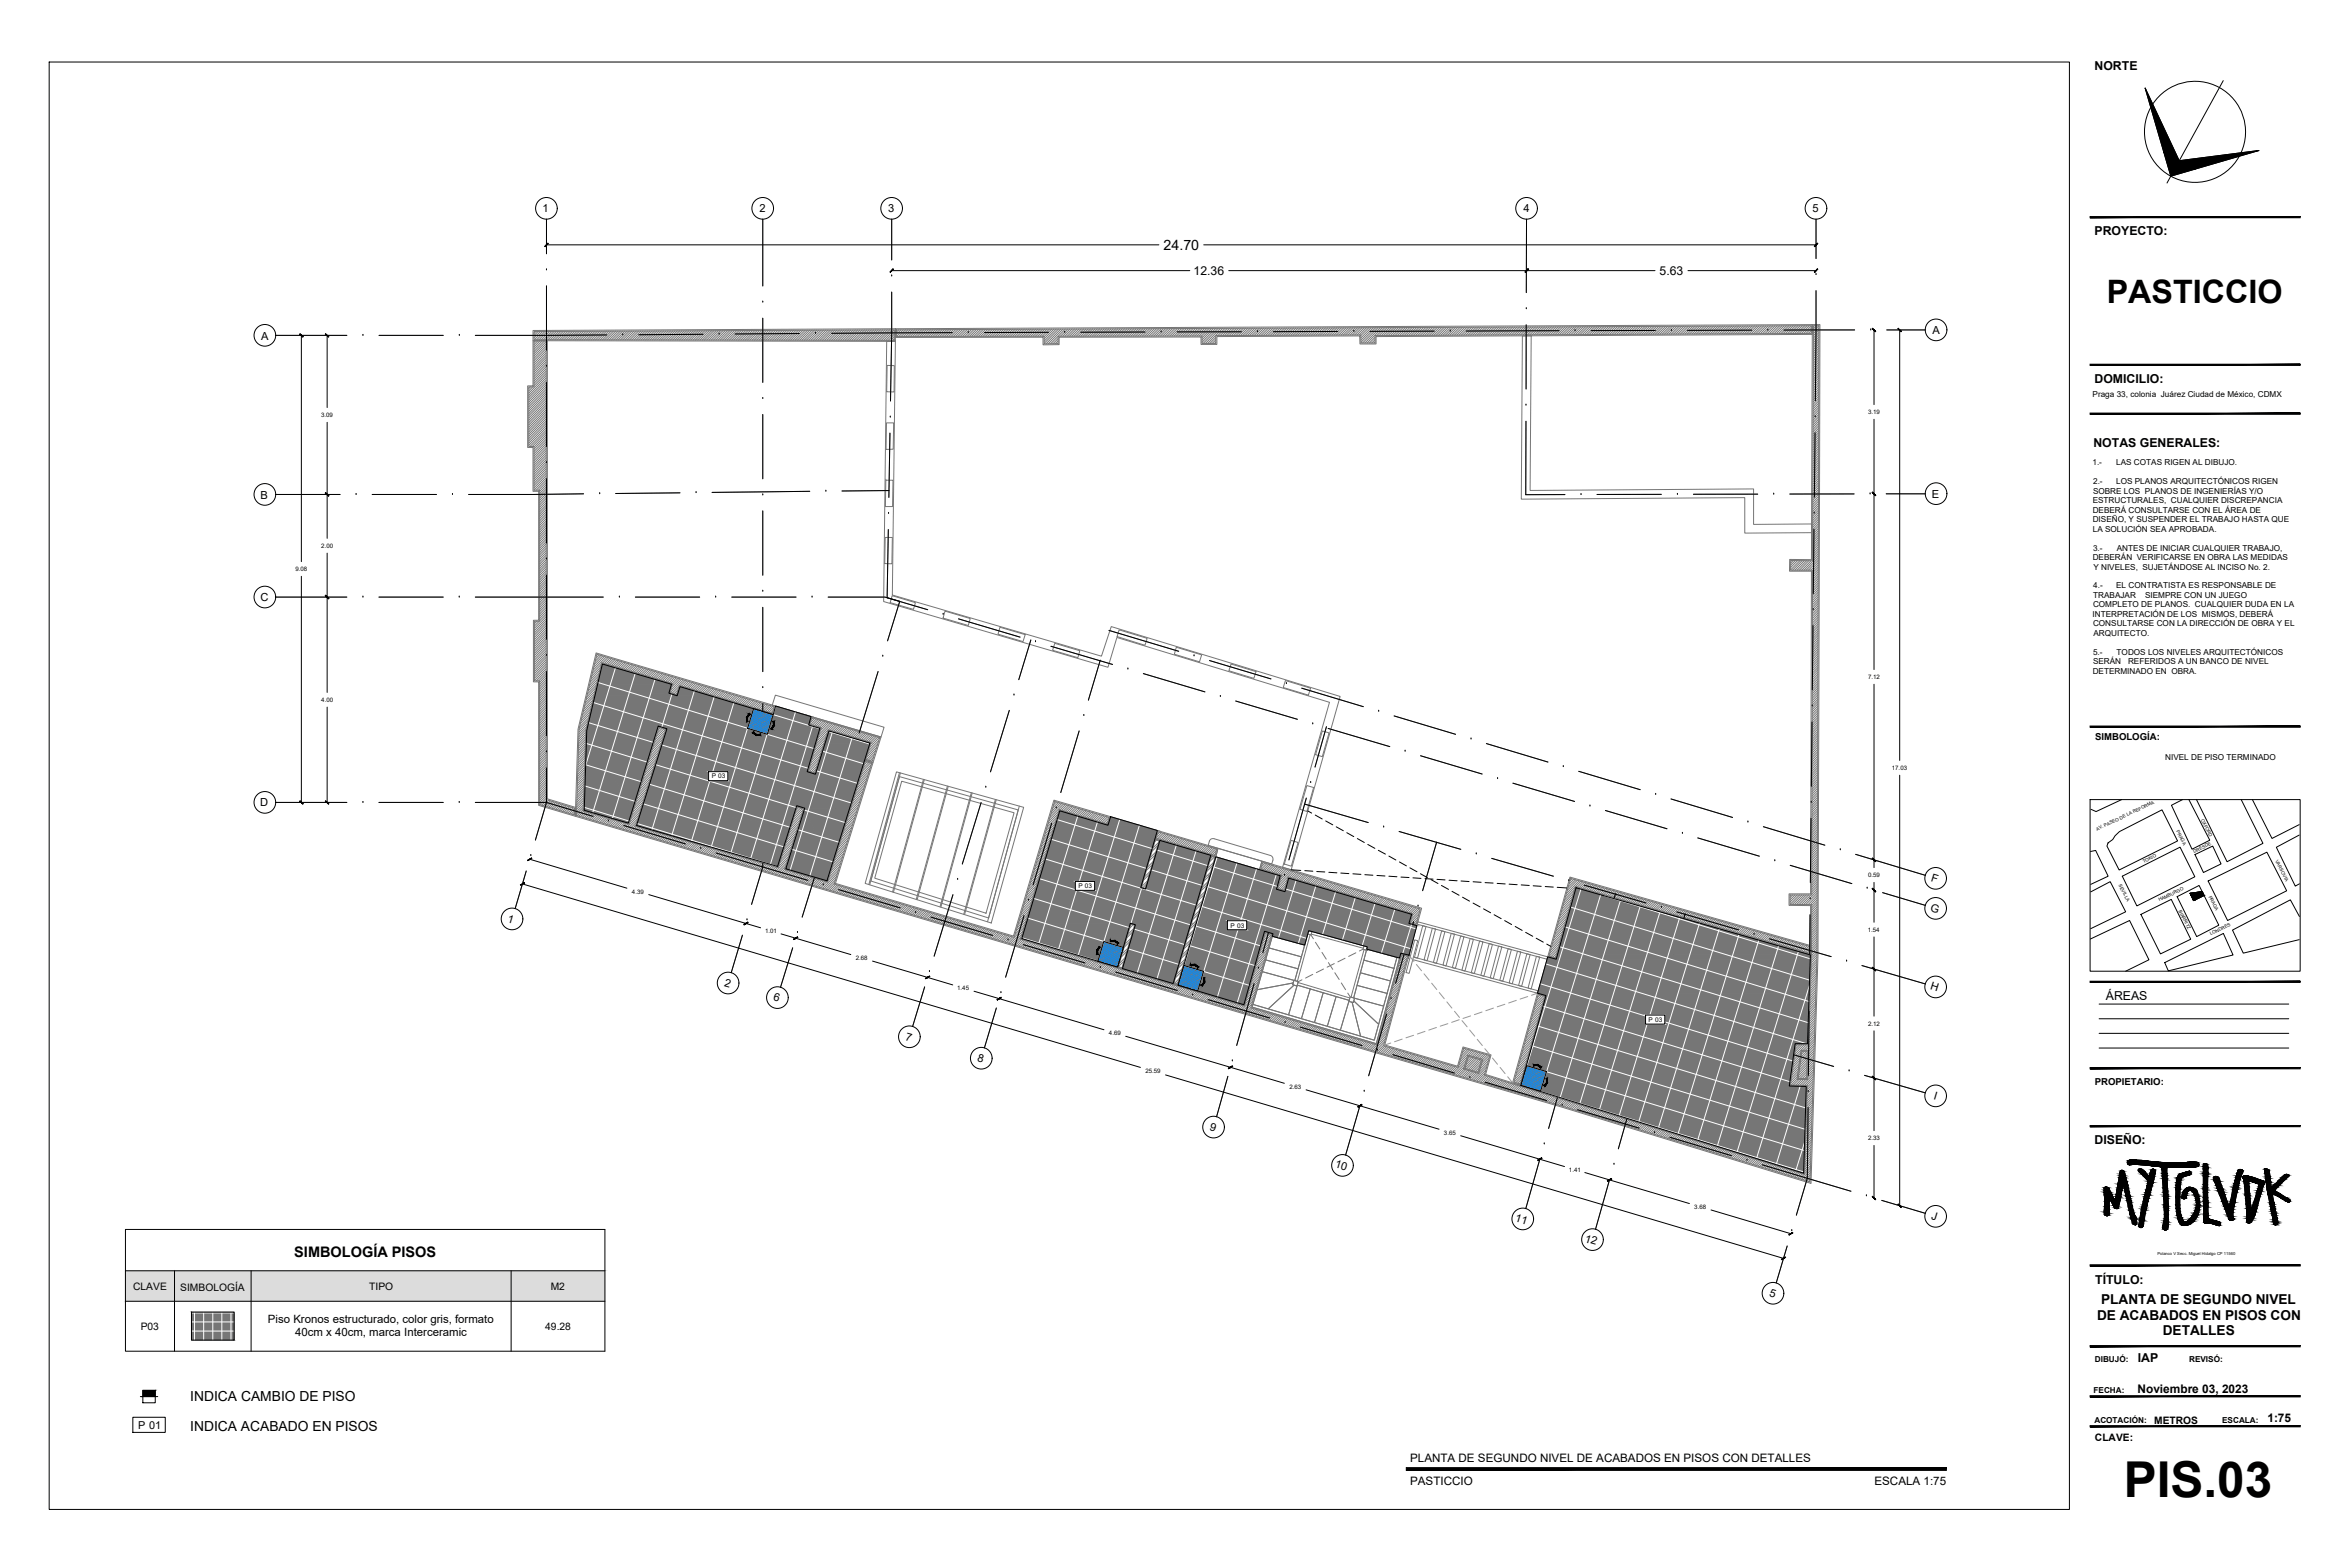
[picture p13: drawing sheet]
<svg xmlns="http://www.w3.org/2000/svg" width="914mm" height="610mm" viewBox="0 0 914 610" stroke-linecap="round" stroke-linejoin="round" font-family="sans-serif">
<defs><g id="words">
<text font-size="19.3" x="826.3" y="582.4">PIS.03</text>
<text font-size="12.6" x="819.7" y="117.9">PASTICCIO</text>
<text font-size="5.6" x="114.5" y="488.9">SIMBOLOGÍA PISOS</text>
<text font-size="5.5" x="452.8" y="97.2">24.70</text>
<g font-size="5.4">
<text x="74" y="544.9">INDICA CAMBIO DE PISO</text>
<text x="74" y="556.7">INDICA ACABADO EN PISOS</text>
</g>
<g font-size="5.3">
<text x="817.6" y="507.2">PLANTA DE SEGUNDO NIVEL</text>
<text x="816" y="513.4">DE ACABADOS EN PISOS CON</text>
<text x="841.5" y="519.5">DETALLES</text>
</g>
<g font-size="4.8">
<text x="815" y="27.2">NORTE</text>
<text x="815" y="91.6">PROYECTO:</text>
<text x="464.4" y="106.9">12.36</text>
<text x="645.8" y="106.9">5.63</text>
<text x="815" y="149.1">DOMICILIO:</text>
<text x="814.6" y="173.8">NOTAS GENERALES:</text>
<text x="819.4" y="389.2">ÁREAS</text>
<text x="815" y="445.2">DISEÑO:</text>
<text x="815.3" y="499.5">TÍTULO:</text>
<text x="831.8" y="529.8">IAP</text>
</g>
<g font-size="4.6">
<text x="831.7" y="541.8">Noviembre 03, 2023</text>
<text x="882.3" y="553.2">1:75</text>
</g>
<g font-size="4.5">
<text x="548.7" y="568.7">PLANTA DE SEGUNDO NIVEL DE ACABADOS EN PISOS CON DETALLES</text>
<text x="548.7" y="577.9">PASTICCIO</text>
<text x="729.4" y="577.9">ESCALA 1:75</text>
</g>
<g font-size="4.4">
<text x="104.3" y="514.6">Piso Kronos estructurado, color gris, formato</text>
<text x="114.8" y="519.9">40cm x 40cm, marca Interceramic</text>
</g>
<g font-size="4.3">
<text x="211" y="82.6">1</text>
<text x="295.5" y="82.6">2</text>
<text x="345.7" y="82.6">3</text>
<text x="592.8" y="82.6">4</text>
<text x="705.3" y="82.6">5</text>
<text x="752" y="130">A</text>
<text x="101.7" y="132.1">A</text>
<text x="101.4" y="193.9">B</text>
<text x="751.6" y="193.7">E</text>
<text x="101.4" y="233.8">C</text>
<text x="101.3" y="313.7">D</text>
<text x="751.1" y="342.9" transform="rotate(17 751.1 342.9)">F</text>
<text x="197.3" y="358.6" transform="rotate(17 197.3 358.6)">1</text>
<text x="750.9" y="354.3" transform="rotate(16 750.9 354.3)">G</text>
<text x="281.6" y="383.5" transform="rotate(16 281.6 383.5)">2</text>
<text x="300.8" y="389.2" transform="rotate(16 300.8 389.2)">6</text>
<text x="750.9" y="384.9" transform="rotate(17 750.9 384.9)">H</text>
<text x="352.1" y="404.5" transform="rotate(16 352.1 404.5)">7</text>
<text x="380.2" y="412.8" transform="rotate(16 380.2 412.8)">8</text>
<text x="752.2" y="427.7" transform="rotate(17 752.2 427.7)">I</text>
<text x="470.5" y="439.5" transform="rotate(17 470.5 439.5)">9</text>
<text x="519.2" y="454.1" transform="rotate(16 519.2 454.1)">10</text>
<text x="589.4" y="475" transform="rotate(17 589.4 475)">11</text>
<text x="751.3" y="474.3" transform="rotate(17 751.3 474.3)">J</text>
<text x="616.5" y="483" transform="rotate(17 616.5 483)">12</text>
<text x="688.2" y="504.3" transform="rotate(17 688.2 504.3)">5</text>
</g>
<text font-size="4.2" x="53.7" y="555.8">P 01</text>
<g font-size="4">
<text x="51.8" y="501.7">CLAVE</text>
<text x="70.1" y="502.1">SIMBOLOGÍA</text>
<text x="143.7" y="501.7">TIPO</text>
<text x="214.3" y="501.7">M2</text>
<text x="54.7" y="517.4">P03</text>
<text x="212.2" y="517.4">49.28</text>
<text x="838.2" y="553.9">METROS</text>
<text x="815.2" y="560.4">CLAVE:</text>
</g>
<g font-size="3.7">
<text x="815.2" y="288">SIMBOLOGÍA:</text>
<text x="815.1" y="422">PROPIETARIO:</text>
</g>
<g font-size="3.2">
<text x="814.2" y="154.5">Praga 33, colonia Juárez Ciudad de México, CDMX</text>
<text x="814.2" y="181.1">1.-</text>
<text x="823.4" y="181.1">LAS COTAS RIGEN AL DIBUJO.</text>
<text x="814.5" y="188.4">2.-</text>
<text x="823.4" y="188.4">LOS PLANOS ARQUITECTÓNICOS RIGEN</text>
<text x="814.3" y="195.8">ESTRUCTURALES, CUALQUIER DISCREPANCIA</text>
<text x="814.4" y="192.1">SOBRE LOS PLANOS DE INGENIERÍAS Y/O</text>
<text x="814.3" y="199.5">DEBERÁ CONSULTARSE CON EL ÁREA DE</text>
<text x="814.3" y="203.2">DISEÑO, Y SUSPENDER EL TRABAJO HASTA QUE</text>
<text x="814.3" y="206.8">LA SOLUCIÓN SEA APROBADA.</text>
<text x="814.4" y="214.2">3.-</text>
<text x="823.7" y="214.2">ANTES DE INICIAR CUALQUIER TRABAJO,</text>
<text x="814.3" y="217.9">DEBERÁN VERIFICARSE EN OBRA LAS MEDIDAS</text>
<text x="814.5" y="221.6">Y NIVELES, SUJETÁNDOSE AL INCISO No. 2.</text>
<text x="814.5" y="228.9">4.-</text>
<text x="814.5" y="232.6">TRABAJAR</text>
<text x="823.4" y="228.9">EL CONTRATISTA ES RESPONSABLE DE</text>
<text x="834.7" y="232.6">SIEMPRE CON UN JUEGO</text>
<text x="814.2" y="240">INTERPRETACIÓN DE LOS MISMOS, DEBERÁ</text>
<text x="814.4" y="236.3">COMPLETO DE PLANOS. CUALQUIER DUDA EN LA</text>
<text x="814.4" y="243.7">CONSULTARSE CON LA DIRECCIÓN DE OBRA Y EL</text>
<text x="814.5" y="247.4">ARQUITECTO.</text>
<text x="814.4" y="254.7">5.-</text>
<text x="823.6" y="254.7">TODOS LOS NIVELES ARQUITECTÓNICOS</text>
<text x="814.3" y="262.1">DETERMINADO EN OBRA.</text>
<text x="814.4" y="258.4">SERÁN</text>
<text x="828" y="258.4">REFERIDOS A UN BANCO DE NIVEL</text>
<text x="842.5" y="295.7">NIVEL DE PISO TERMINADO</text>
<text x="815.1" y="529.8">DIBUJÓ:</text>
<text x="851.8" y="529.8">REVISÓ:</text>
<text x="814.6" y="542">FECHA:</text>
<text x="815" y="553.8">ACOTACIÓN:</text>
<text x="864.7" y="553.7">ESCALA:</text>
</g>
<g font-size="2.5">
<text x="276.9" y="302.9">P 03</text>
<text x="419.7" y="345.5">P 03</text>
<text x="478.8" y="360.8">P 03</text>
<text x="641.5" y="397.6">P 03</text>
</g>
<g font-size="2.4">
<text x="726.9" y="161.1">3.19</text>
<text x="125" y="162.3">3.09</text>
<text x="125" y="213.1">2.00</text>
<text x="115" y="222.2">9.08</text>
<text x="726.9" y="264.2">7.12</text>
<text x="125" y="273">4.00</text>
<text x="736.1" y="299.6">17.03</text>
<text x="726.9" y="341.2">0.59</text>
<text x="245.9" y="347.6">4.39</text>
<text x="297.7" y="363">1.01</text>
<text x="726.8" y="362.5">1.54</text>
<text x="333" y="373.5">2.68</text>
<text x="372.4" y="385.2">1.45</text>
<text x="726.9" y="399">2.12</text>
<text x="431.5" y="402.7">4.69</text>
<text x="445.7" y="417.5">25.59</text>
<text x="501.7" y="423.5">2.63</text>
<text x="561.8" y="441.4">3.65</text>
<text x="726.9" y="443.6">2.33</text>
<text x="610.5" y="455.8">1.41</text>
<text x="659.3" y="470.3">3.68</text>
</g>
<g font-size="1.8">
<text x="816" y="323.2" transform="rotate(-25 816 323.2)">AV. PASEO DE LA REFORMA</text>
<text x="846.8" y="323.3" transform="rotate(62 846.8 323.3)">PRAGA</text>
<text x="856.4" y="318.9" transform="rotate(63 856.4 318.9)">OXFORD</text>
<text x="834.1" y="335.7" transform="rotate(-25 834.1 335.7)">TOKIO</text>
<text x="853.8" y="331.8" transform="rotate(-25 853.8 331.8)">DRESDE</text>
<text x="885.3" y="334.8" transform="rotate(62 885.3 334.8)">VARSOVIA</text>
<text x="824.3" y="344.3" transform="rotate(63 824.3 344.3)">SEVILLA</text>
<text x="840.2" y="350.7" transform="rotate(-26 840.2 350.7)">HAMBURGO</text>
<text x="859.4" y="348.8" transform="rotate(62 859.4 348.8)">PRAGA</text>
<text x="847.6" y="354.3" transform="rotate(63 847.6 354.3)">BIARRITZ</text>
<text x="860.3" y="363.9" transform="rotate(-25 860.3 363.9)">LONDRES</text>
</g>
<text font-size="1.6" x="839.5" y="488.3">Polanco V Secc. Miguel Hidalgo CP 11560</text>
</g></defs>
<!-- layer: PAS.ARQ.01$0$06_VISTA -->
<g fill="none" stroke="#767676" stroke-width=".39">
<path d="M345 132.8h3.4l-1.2 98.7 81.4 23.8 3.8-11.5 89.1 27.1-19.1 67.5-3.3-1 18.2-64.2-82.7-25.2-3.5 11.6-87.3-25.6zM592.4 130.7l3.4-.1-.4 60.2 86.9-.6v13.8l22.6-.2v3.4l-26 .2v-13.8l-87 .6zM345.2 142.2h2.8l-.1 10.3-2.9-.1zM344.8 174.8l.1-10.3h2.8l-.1 10.3h-2.8M344.7 186.8h.1M344.7 186.8h2.8l-.2 10.3h-2.8zM344.4 209.1h2.8l-.2 10.2-2.7-.1zM347.1 231.7l9.1 2.7-.8 2.7-9-2.7zM367.7 237.7l9.8 2.9-.7 2.7-9.9-2.8zM389.1 244l9.8 2.9-.8 2.7-9.8-2.9zM410.4 250.3l9.8 2.9-.8 2.7-9.8-2.9zM435.4 245l11 3.3-.9 2.7-10.8-3.3z"/>
<path d="M457.7 251.8l9.9 3-.9 2.7-9.8-3zM479 258.3l9.7 3-.8 2.6-9.7-3zM301.7 270.4l42.3 12.5-1.2 3.8-42.3-12.4zM500.2 264.8l9.7 2.9-.8 2.7-9.8-2.9zM514.5 284.4l2.6 .7-2.6 9.2-2.6-.7zM348.8 300.3l49.5 13.8-12.6 45-49.1-15.4zM350.9 303.9l43.7 12.3-10.9 39.1-43.3-13.7zM508.5 305.6l2.6 .8-2.6 9.3-2.7-.9zM470.6 327.3a1.46 1.46 0 0 1 1.8-1l21.9 6.5 1 .9v.9M470.6 327.3l-.5 1.6 24.7 7.2 .5-1.5M473.9 330l17.1 5-.9 3.3-17-5zM502.4 326.9l2.7 .8-2.6 9.3-2.8-.9z"/>
<path d="M551.7 358.6l50.5 13.6-.2 1-50.6-13.7zM491.2 378l12.3 3.4-.3 1-14 2.6zM492.5 373.4l12.6 3.5-1.3 4.6-12.6-3.5zM493.8 368.8l12.6 3.4-1.3 4.7-12.6-3.5zM495.1 364.2l12.6 3.5-1.3 4.5-12.6-3.4zM508.8 363.4l1 .2-5 18.2-1-.3zM508.9 361.5l1.7 .5-.5 1.7-1.7-.5zM510.5 362.4l20.2 5.6-.2 .9-20.3-5.5zM529.3 378.4l11.8 3.2-1.3 4.9-11.8-3.2zM530.7 373.5l11.7 3.2-1.3 4.9-11.8-3.2zM530.8 369.4l.9 .3-5 18.5-1-.3zM530.9 367.6l1.7 .4-.5 1.8-1.7-.5z"/>
<path d="M531.7 369.7l.4 .1 .2-.4 11.3 3.1-1.2 4.2-11.7-3.2zM548.2 371.8l50.3 13.6-.2 1-50.4-13.6zM553.6 360.1l1.3 .4-3.3 12.2-1.2-.3zM557.3 361.1l1.3 .3-3.3 12.4-1.2-.4zM561 362.1l1.2 .4-3.3 12.3-1.2-.4zM564.7 363.1l1.3 .3-3.3 12.4-1.2-.4zM568.4 364.1l1.2 .3-3.3 12.4-1.2-.4zM572.1 365.1l1.2 .3-3.3 12.4-1.2-.4zM575.7 366.1l1.3 .3-3.3 12.4-1.2-.4zM579.5 367.1l1.2 .3-3.3 12.4-1.2-.4zM583.1 368l1.3 .4-3.4 12.3-1.2-.3zM586.8 369.1l1.3 .3-3.3 12.3-1.2-.3z"/>
<path d="M590.5 370l1.2 .4-3.3 12.3-1.2-.3zM594.1 371.1l1.3 .3-3.3 12.3-1.2-.3zM597.8 372l1.3 .4-3.3 12.3-1.2-.3zM487.5 390.7l47.3 14 8.9-32.9 1.1 .3-9.3 33.9-48.3-14.2zM489.2 385l14-2.6-.2 .7 .5 .1-10 9.3-6-1.8zM493.5 392.5l10-9.3 1.2 .4-3.3 11.2zM503.5 381.4l1.7 .5-.5 1.7-1.7-.5zM504.8 383.2l5 1.5-3.4 11.6-5-1.5zM505.1 382.2l20.1 6-.2 1-20.2-6zM509.8 384.7l5.1 1.5-3.4 11.6-5.1-1.5zM514.9 386.2l5 1.5-3.4 11.5-5-1.4zM519.9 387.7l5.1 1.5-3.5 11.6-5-1.6z"/>
<path d="M524.8 389.6l1.3 .3 3.3 13.2-7.9-2.3zM525.4 387.8l1.7 .5-.5 1.7-1.8-.4zM526.1 389.9l.5 .1 .2-.6 9.6 9.1-1.6 6.2-5.4-1.6zM527.1 388.3l11.3 3.1-2 7.1-9.6-9.1zM528 383.3l11.8 3.2-1.4 4.9-11.7-3.2z"/>
</g>
<!-- layer: PAS.ARQ.01$0$02_MUROS_OBRA NEGRA -->
<g fill="none" stroke="#767676" stroke-width=".39">
<path d="M207.4 132.5h5.6v178.3l11 3.3-.1 3.4-14.3-4.2v-48h-2v-24h2v-50.2h-2.2v-17h-2.1v-24h2.1zM207.4 128.6l141-.7v4.9l-141-.3zM348.4 127.9l356.8-1.6v3.8l-169.8 .8v2.9h-6.2l-.1-3.1-55.6 .2v3.1h-6.2v-2.9l-55.2 .1v2.9l-6.3 .1v-3l-57.4 .1zM348.4 132.7l-.2 .1M231.9 254l69.9 20.7-.9 3.3-36.3-10.9-1.1 3.6-3.2-1 1-3.5-26.9-7.9-6.1 25.9-1 31 17.2 5 11.7-37.7 3.3 1-11.8 37.6 54.9 16 7.3-23.7 3.2 1-7.3 23.6 16 4.6 14.7-46.9 3.2 1-14.6 47 69.2 20.5 15.8-52.9 22 6.4-1 3.4-18.7-5.7-14.8 49.7 86.4 25.8 8-28.6 3.3 .9-8.1 28.6 48.3 14.2 9.6-35.2 3.1 .8-9.4 34.9 28.3 8.3 2.2-7.5 10.9 3.1-2.1 7.6 123.7 38.4 1-33.7-6.6-.2 2.3-16.5h4.8l1.1-34.5 .1-19.2-8.4-.1v-4.5h8.4l.4-125.5h-8.6l.1-4.6 8.5 .1 .3-91.4h3l-.8 245.3-2.7 88.8-97-29.7-73.2-21.4-310.6-91.8 1-33.8zM315.6 278.8l27.2 7.9-3.1 10-3.2-1 2-6.6-16-4.7-5.2 16.8-3.2-1 4.9-16.9-4.3-1.2zM450.3 323.1l23.6 6.9-.8 3.3-23.7-6.9zM491 335l62.2 18.3-1.9 6.8-3.1-.9 1-3.5-47.8-14.1-1.4 5.3-3.3-1 1.4-5.2-8-2.4zM610.9 341.2l93.5 26.6v3.6l-91.2-26-7.7 27.8-3.3-1zM598.3 386.4l3.3 .9-9.8 34.9-3.2-.9zM571.1 410.5l5.9 1.6-1.6 5.5-5.9-1.7zM571.4 411l5.1 1.4-1.4 4.8-5.1-1.6z"/>
<path d="M700.8 408.6h2.9l-.3 11.4-4.2-.1zM701.1 409h2.1l-.2 10.6-3.3-.1z"/>
</g>
<!-- layer: PAS.ARQ.01$0$16_HATCH MUROS -->
<g fill="none" stroke="#767676" stroke-width=".39">
<path d="M207.8 132.5h4.8v178.6l11 3.3-.1 2.6-13.5-4v-48.1h-2.1v-23.2h2.1v-51h-2.2v-17h-2.1v-23.2h2.1zM207.8 129l140.2-.7v4.1l-140.2-.2zM208.4 132.5l-.6 .7M208.5 129l-.7 .7M209.3 132.5l-1.5 1.6M209.4 128.9l-1.6 1.7M210.2 132.5l-2.4 2.5M210.3 128.9l-2.5 2.5M211.1 132.5l-3.3 3.4M211.2 128.9l-3.3 3.3M212 132.5l-4.2 4.3M212 128.9l-3.2 3.3"/>
<path d="M212.6 132.8l-4.8 4.8M212.6 133.7l-4.8 4.8M212.6 134.6l-4.8 4.8M212.6 135.5l-4.8 4.8M212.6 136.4l-4.8 4.8M212.6 137.3l-4.8 4.8M212.6 138.2l-4.8 4.8M212.6 139l-4.8 4.8M212.6 139.9l-4.8 4.8M212.9 128.9l-3.2 3.3M213.8 128.9l-3.2 3.3M214.7 128.9l-3.2 3.3"/>
<path d="M215.6 128.9l-3.3 3.3M216.5 128.9l-3.3 3.3M217.4 128.9l-3.3 3.3M218.3 128.9l-3.3 3.3M219.2 128.9l-3.3 3.3M220 128.9l-3.2 3.3M220.9 128.9l-3.2 3.3M221.8 128.9l-3.3 3.3M222.7 128.9l-3.3 3.3M223.6 128.9l-3.3 3.3M224.5 128.9l-3.3 3.3M225.4 128.9l-3.3 3.3"/>
<path d="M226.3 128.9l-3.3 3.3M227.2 128.9l-3.4 3.3M228 128.9l-3.3 3.3M228.9 128.9l-3.3 3.3M229.8 128.9l-3.3 3.3M230.7 128.9l-3.3 3.3M231.6 128.9l-3.3 3.3M232.5 128.9l-3.4 3.3M233.3 128.9l-3.3 3.3M234.2 128.9l-3.3 3.3M235.1 128.9l-3.3 3.3M236 128.8l-3.3 3.4"/>
<path d="M236.9 128.8l-3.3 3.4M237.8 128.8l-3.4 3.4M238.7 128.8l-3.4 3.4M239.6 128.8l-3.4 3.4M240.5 128.8l-3.4 3.4M241.3 128.8l-3.3 3.4M242.2 128.8l-3.4 3.4M243.1 128.8l-3.4 3.4M244 128.8l-3.4 3.4M244.9 128.8l-3.4 3.4M245.8 128.8l-3.4 3.4M246.7 128.8l-3.5 3.4"/>
<path d="M247.6 128.8l-3.5 3.4M248.5 128.8l-3.5 3.4M249.3 128.8l-3.4 3.4M250.2 128.8l-3.4 3.4M251.1 128.8l-3.4 3.4M252 128.8l-3.5 3.4M252.9 128.8l-3.5 3.4M253.8 128.7l-3.5 3.5M254.7 128.7l-3.5 3.5M255.6 128.7l-3.5 3.5M256.5 128.7l-3.6 3.5M257.3 128.7l-3.5 3.5"/>
<path d="M258.2 128.7l-3.5 3.5M259.1 128.7l-3.5 3.5M260 128.7l-3.5 3.5M260.9 128.7l-3.6 3.5M261.8 128.7l-3.6 3.5M262.7 128.7l-3.6 3.5M263.6 128.7l-3.6 3.5M264.5 128.7l-3.6 3.5M265.3 128.7l-3.5 3.5M266.2 128.7l-3.5 3.5M267.1 128.7l-3.6 3.5M268 128.7l-3.6 3.5"/>
<path d="M268.9 128.7l-3.6 3.5M269.8 128.7l-3.6 3.5M270.7 128.7l-3.6 3.5M271.6 128.7l-3.6 3.5M272.5 128.7l-3.7 3.5M273.3 128.7l-3.6 3.6M274.2 128.7l-3.6 3.6M275.1 128.7l-3.6 3.6M276 128.7l-3.6 3.6M276.9 128.7l-3.6 3.6M277.7 128.7l-3.6 3.6M278.6 128.7l-3.6 3.6"/>
<path d="M279.5 128.6l-3.6 3.7M280.4 128.6l-3.6 3.7M281.3 128.6l-3.6 3.7M282.2 128.6l-3.6 3.7M283.1 128.6l-3.7 3.7M284 128.6l-3.7 3.7M284.9 128.6l-3.7 3.7M285.8 128.6l-3.7 3.7M286.6 128.6l-3.6 3.7M287.5 128.6l-3.7 3.7M288.4 128.6l-3.7 3.7M289.3 128.6l-3.7 3.7"/>
<path d="M290.2 128.6l-3.7 3.7M291.1 128.6l-3.7 3.7M292 128.6l-3.8 3.7M292.9 128.6l-3.8 3.7M293.8 128.6l-3.8 3.7M294.6 128.6l-3.7 3.7M295.5 128.6l-3.7 3.7M296.4 128.6l-3.7 3.7M297.3 128.5l-3.8 3.8M298.2 128.5l-3.8 3.8M299.1 128.5l-3.8 3.8M300 128.5l-3.8 3.8"/>
<path d="M300.9 128.5l-3.8 3.8M301.8 128.5l-3.9 3.8M302.6 128.5l-3.8 3.8M303.5 128.5l-3.8 3.8M304.4 128.5l-3.8 3.8M305.3 128.5l-3.8 3.8M306.2 128.5l-3.9 3.8M307.1 128.5l-3.9 3.8M308 128.5l-3.9 3.8M308.9 128.5l-3.9 3.8M309.8 128.5l-3.9 3.8M310.6 128.5l-3.8 3.8"/>
<path d="M311.5 128.5l-3.9 3.8M312.4 128.5l-3.9 3.8M313.3 128.5l-3.9 3.8M314.2 128.5l-3.9 3.8M315.1 128.4l-3.9 3.9M316 128.4l-3.9 3.9M316.9 128.4l-3.9 3.9M317.8 128.4l-4 3.9M318.6 128.4l-3.9 3.9M319.5 128.4l-3.9 3.9M320.4 128.4l-3.9 4M321.3 128.4l-3.9 4"/>
<path d="M322.2 128.4l-3.9 4M323.1 128.4l-4 4M324 128.4l-4 4M324.8 128.4l-3.9 4M325.7 128.4l-3.9 4M326.6 128.4l-3.9 4M327.5 128.4l-3.9 4M328.4 128.4l-4 4M329.3 128.4l-4 4M330.2 128.4l-4 4M331 128.4l-3.9 4M331.9 128.4l-3.9 4"/>
<path d="M332.8 128.4l-4 4M333.7 128.4l-4 4M334.6 128.4l-4 4M335.5 128.4l-4 4M336.4 128.4l-4 4M337.3 128.4l-4.1 4M338.2 128.4l-4.1 4M339 128.4l-4 4M339.9 128.4l-4 4M340.8 128.4l-4 4M341.7 128.3l-4 4.1M342.6 128.3l-4.1 4.1"/>
<path d="M343.5 128.3l-4.1 4.1M344.4 128.3l-4.1 4.1M345.3 128.3l-4.1 4.1M346.2 128.3l-4.1 4.1M347 128.3l-4.1 4.1M347.9 128.3l-4.1 4.1M348 131.8l-.7 .6M348 129.1l-3.3 3.3M348 130l-2.4 2.4M348 130.9l-1.5 1.5M348.8 128.3l356-1.6v3l-169.7 .9v2.8h-5.6v-3.1l-56.4 .3v3h-5.4v-2.9l-56 .1v2.9l-5.4 .1v-3l-57.5 .1zM348.8 128.3h.1"/>
<path d="M349.7 128.3l-.9 .9M350.6 128.3l-1.8 1.8M351.5 128.3l-2.6 2.6M352.4 128.3l-2.6 2.6M353.3 128.3l-2.7 2.6M354.2 128.3l-2.7 2.6M355 128.3l-2.6 2.6M355.9 128.3l-2.6 2.6M356.8 128.3l-2.6 2.6M357.7 128.3l-2.6 2.6M358.6 128.3l-2.6 2.6M359.5 128.2l-2.6 2.7"/>
<path d="M360.4 128.2l-2.6 2.7M361.3 128.2l-2.7 2.7M362.2 128.2l-2.7 2.7M363.1 128.2l-2.7 2.7M363.9 128.2l-2.6 2.7M364.8 128.2l-2.6 2.7M365.7 128.2l-2.6 2.7M366.6 128.2l-2.7 2.7M367.5 128.2l-2.7 2.7M368.3 128.2l-2.6 2.7M369.2 128.2l-2.6 2.7M370.1 128.2l-2.6 2.7"/>
<path d="M371 128.2l-2.7 2.7M371.9 128.2l-2.7 2.7M372.8 128.2l-2.7 2.7M373.7 128.2l-2.7 2.7M374.6 128.2l-2.7 2.7M375.5 128.2l-2.7 2.7M376.3 128.2l-2.6 2.7M377.2 128.2l-2.6 2.7M378.1 128.1l-2.6 2.8M379 128.1l-2.7 2.8M379.9 128.1l-2.7 2.8M380.8 128.1l-2.7 2.8"/>
<path d="M381.7 128.1l-2.7 2.8M382.6 128.1l-2.7 2.8M383.5 128.1l-2.8 2.8M384.3 128.1l-2.7 2.8M385.2 128.1l-2.7 2.8M386.1 128.1l-2.7 2.8M387 128.1l-2.7 2.8M387.9 128.1l-2.7 2.8M388.8 128.1l-2.7 2.8M389.7 128.1l-2.7 2.8M390.6 128.1l-2.8 2.7M391.5 128.1l-2.8 2.7"/>
<path d="M392.3 128.1l-2.7 2.7M393.2 128.1l-2.7 2.7M394.1 128.1l-2.7 2.7M395 128.1l-2.7 2.7M395.9 128.1l-2.8 2.7M396.8 128.1l-2.8 2.7M397.7 128.1l-2.8 2.7M398.6 128.1l-2.8 2.7M399.5 128.1l-2.8 2.7M400.3 128.1l-2.7 2.7M401.2 128.1l-2.8 2.7M402.1 128.1l-2.8 2.7"/>
<path d="M403 128.1l-2.8 2.7M403.9 128.1l-2.8 2.7M404.7 128.1l-2.7 2.7M405.6 128.1l-2.7 2.7M406.5 128l-2.7 2.8M407.4 128l-2.7 2.8M408.3 128l-2.7 2.8M409.2 128l-2.9 3M410.1 128l-3.8 3.9M411 128l-4.7 4.8M411.7 131.7l-2 2M411.7 132.6l-1.1 1.1"/>
<path d="M411.7 133.5l-.2 .2M411.9 128l-5.6 5.6M412.8 128l-5.8 5.8M413.6 128l-5.7 5.7M414.5 128l-5.7 5.7M415.4 128l-2.8 2.8M416.3 128l-2.8 2.8M417.2 128l-2.8 2.8M418.1 128l-2.8 2.8M419 128l-2.9 2.8M419.9 128l-2.9 2.8M420.8 128l-2.9 2.8"/>
<path d="M421.6 128l-2.8 2.8M422.5 128l-2.8 2.8M423.4 128l-2.8 2.8M424.3 128l-2.8 2.8M425.2 127.9l-2.8 2.9M426.1 127.9l-2.9 2.9M427 127.9l-2.9 2.9M427.9 127.9l-2.9 2.9M428.8 127.9l-2.9 2.9M429.6 127.9l-2.8 2.9M430.5 127.9l-2.8 2.9M431.4 127.9l-2.9 2.9"/>
<path d="M432.3 127.9l-2.9 2.9M433.2 127.9l-2.9 2.9M434.1 127.9l-2.9 2.9M435 127.9l-2.9 2.9M435.9 127.9l-2.9 2.9M436.7 127.9l-2.8 2.9M437.6 127.9l-2.8 2.9M438.5 127.9l-2.8 2.9M439.4 127.9l-2.9 2.9M440.3 127.9l-2.9 2.9M441.2 127.9l-2.9 2.9M442 127.9l-2.8 2.9"/>
<path d="M442.9 127.9l-2.8 2.9M443.8 127.8l-2.9 3M444.7 127.8l-2.9 3M445.6 127.8l-2.9 3M446.5 127.8l-2.9 3M447.4 127.8l-2.9 3M448.3 127.8l-2.9 3M449.2 127.8l-3 3M450 127.8l-2.9 3M450.9 127.8l-2.9 3M451.8 127.8l-2.9 3M452.7 127.8l-2.9 2.9"/>
<path d="M453.6 127.8l-2.9 2.9M454.5 127.8l-2.9 2.9M455.4 127.8l-2.9 2.9M456.3 127.8l-3 2.9M457.2 127.8l-3 2.9M458 127.8l-2.9 2.9M458.9 127.8l-2.9 2.9M459.8 127.8l-2.9 2.9M460.7 127.8l-2.9 2.9M461.6 127.8l-3 2.9M462.5 127.8l-3 2.9M463.4 127.8l-3 2.9"/>
<path d="M464.3 127.8l-3 2.9M465.2 127.8l-3 2.9M466 127.8l-2.9 2.9M466.9 127.8l-2.9 2.9M467.8 127.8l-2.9 2.9M468.7 127.8l-2.9 2.9M469.6 127.8l-3 2.9M470.5 127.8l-3 2.9M471.4 127.8l-3.7 3.6M472.2 127.7l-4.5 4.6M473.1 131.3l-2.3 2.3M473.1 132.2l-1.4 1.4"/>
<path d="M473.1 133.1l-.5 .5M473.1 127.7l-5.4 5.5M474 127.7l-5.8 5.9M474.9 127.7l-5.8 5.9M475.8 127.7l-5.9 5.9M476.7 127.7l-2.8 2.9M477.6 127.7l-2.8 2.9M478.5 127.7l-2.8 2.9M479.3 127.7l-2.8 2.9M480.2 127.7l-2.8 2.8M481.1 127.7l-2.8 2.8M482 127.7l-2.8 2.8"/>
<path d="M482.9 127.7l-2.8 2.8M483.8 127.7l-2.9 2.8M484.7 127.7l-2.9 2.8M485.6 127.7l-2.9 2.8M486.5 127.7l-2.9 2.8M487.3 127.7l-2.8 2.8M488.2 127.7l-2.8 2.8M489.1 127.7l-2.8 2.8M490 127.7l-2.8 2.8M490.9 127.6l-2.8 2.9M491.8 127.6l-2.8 2.9M492.7 127.6l-2.9 2.9"/>
<path d="M493.6 127.6l-2.9 2.9M494.5 127.6l-2.9 2.9M495.3 127.6l-2.8 2.9M496.2 127.6l-2.8 2.9M497.1 127.6l-2.8 2.9M498 127.6l-2.8 2.8M498.9 127.6l-2.8 2.8M499.8 127.6l-2.8 2.8M500.7 127.6l-2.9 2.8M501.6 127.6l-2.9 2.8M502.5 127.6l-2.9 2.8M503.3 127.6l-2.8 2.8"/>
<path d="M504.2 127.6l-2.8 2.8M505.1 127.6l-2.8 2.8M506 127.6l-2.8 2.8M506.9 127.6l-2.8 2.8M507.7 127.6l-2.7 2.8M508.6 127.6l-2.8 2.8M509.5 127.6l-2.8 2.8M510.4 127.6l-2.8 2.8M511.3 127.6l-2.8 2.8M512.2 127.6l-2.8 2.8M513.1 127.6l-2.8 2.8M514 127.6l-2.8 2.8"/>
<path d="M514.9 127.6l-2.8 2.8M515.7 127.6l-2.7 2.8M516.6 127.6l-2.8 2.7M517.5 127.6l-2.8 2.7M518.4 127.6l-2.8 2.7M519.3 127.5l-2.8 2.8M520.2 127.5l-2.8 2.8M521.1 127.5l-2.9 2.8M522 127.5l-2.9 2.8M522.9 127.5l-2.9 2.8M523.7 127.5l-2.8 2.8M524.6 127.5l-2.8 2.8"/>
<path d="M525.5 127.5l-2.8 2.8M526.4 127.5l-2.8 2.8M527.3 127.5l-2.8 2.8M528.2 127.5l-2.8 2.8M529.1 127.5l-2.9 2.8M530 127.5l-2.9 2.8M530.9 127.5l-2.9 2.8M531.7 127.5l-2.8 2.8M532.6 127.5l-3.1 3.1M533.5 127.5l-4 4M534.4 127.5l-4.9 4.8M535.1 131.2l-2.3 2.2"/>
<path d="M535.1 132.1l-1.4 1.3M535.1 133l-.5 .4M535.3 127.5l-5.8 5.7M536.2 127.5l-6 5.9M537.1 127.5l-6 5.9M538 127.4l-6 6M538.9 127.4l-3.2 3.2M539.8 127.4l-3.2 3.2M540.6 127.4l-3.1 3.2M541.5 127.4l-3.1 3.1M542.4 127.4l-3.1 3.1M543.3 127.4l-3.1 3.1"/>
<path d="M544.2 127.4l-3.1 3.1M545 127.4l-3 3.1M545.9 127.4l-3.1 3.1M546.8 127.4l-3.1 3.1M547.7 127.4l-3.1 3.1M548.6 127.4l-3.1 3.1M549.5 127.4l-3.1 3.1M550.4 127.4l-3.1 3.1M551.3 127.4l-3.1 3.1M552.2 127.4l-3.1 3.1M553 127.4l-3 3.1M553.9 127.4l-3.1 3.1"/>
<path d="M554.8 127.4l-3.1 3.1M555.7 127.4l-3.1 3.1M556.6 127.3l-3.1 3.2M557.5 127.3l-3.1 3.2M558.4 127.3l-3.1 3.1M559.3 127.3l-3.1 3.1M560.2 127.3l-3.1 3.1M561 127.3l-3 3.1M561.9 127.3l-3.1 3.1M562.8 127.3l-3.1 3.1M563.7 127.3l-3.1 3.1M564.6 127.3l-3.1 3.1"/>
<path d="M565.5 127.3l-3.1 3.1M566.4 127.3l-3.1 3.1M567.3 127.3l-3.1 3.1M568.2 127.3l-3.1 3.1M569 127.3l-3 3.1M569.9 127.3l-3.1 3.1M570.8 127.3l-3.1 3.1M571.7 127.3l-3.1 3.1M572.6 127.3l-3.1 3.1M573.5 127.3l-3.1 3.1M574.4 127.3l-3.1 3.1M575.3 127.3l-3.1 3.1"/>
<path d="M576.2 127.3l-3.1 3M577 127.3l-3 3M577.9 127.3l-3.1 3M578.8 127.3l-3.1 3M579.7 127.3l-3.1 3M580.6 127.3l-3.1 3M581.4 127.3l-3 3M582.3 127.3l-3.1 3M583.2 127.3l-3.1 3M584.1 127.3l-3.1 3M585 127.2l-3.1 3.1M585.9 127.2l-3.1 3.1"/>
<path d="M586.8 127.2l-3.1 3.1M587.7 127.2l-3.1 3.1M588.6 127.2l-3.1 3.1M589.4 127.2l-3 3.1M590.3 127.2l-3.1 3.1M591.2 127.2l-3.1 3.1M592.1 127.2l-3.1 3.1M593 127.2l-3.1 3.1M593.9 127.2l-3.1 3.1M594.8 127.2l-3.1 3.1M595.7 127.2l-3.1 3.1M596.6 127.2l-3.1 3.1"/>
<path d="M597.5 127.2l-3.1 3.1M598.3 127.2l-3.1 3.1M599.2 127.2l-3.1 3.1M600.1 127.2l-3.1 3.1M601 127.2l-3.1 3M601.9 127.2l-3.1 3M602.8 127.2l-3.1 3M603.7 127.1l-3.1 3.1M604.6 127.1l-3.1 3.1M605.5 127.1l-3.1 3.1M606.3 127.1l-3 3.1M607.2 127.1l-3.1 3.1"/>
<path d="M608.1 127.1l-3.1 3.1M609 127.1l-3.1 3.1M609.9 127.1l-3.1 3.1M610.8 127.1l-3.1 3.1M611.7 127.1l-3.1 3.1M612.6 127.1l-3.1 3.1M613.4 127.1l-3 3.1M614.3 127.1l-3 3.1M615.2 127.1l-3.1 3.1M616.1 127.1l-3.1 3.1M617 127.1l-3.1 3.1M617.9 127.1l-3.1 3"/>
<path d="M618.7 127.1l-3 3M619.6 127.1l-3 3M620.5 127.1l-3 3M621.4 127.1l-3 3M622.3 127l-3 3.1M623.2 127l-3.1 3.1M624.1 127l-3.1 3.1M625 127l-3.1 3.1M625.9 127l-3.1 3.1M626.7 127l-3 3.1M627.6 127l-3 3.1M628.5 127l-3 3.1"/>
<path d="M629.4 127l-3 3.1M630.3 127l-3 3.1M631.2 127l-3.1 3.1M632.1 127l-3.1 3.1M633 127l-3.1 3.1M633.9 127l-3.1 3.1M634.7 127l-3 3M635.6 127l-3 3M636.5 127l-3 3M637.4 127l-3 3M638.3 127l-3.1 3M639.2 127l-3.1 3"/>
<path d="M640.1 127l-3.1 3M641 127l-3.1 3M641.9 127l-3.1 3M642.7 127l-3 3M643.6 127l-3.1 3M644.5 127l-3.1 3M645.4 127l-3.1 3M646.3 127l-3.1 3M647.2 127l-3.1 3M648.1 127l-3.1 3M648.9 127l-3 3M649.8 127l-3 3"/>
<path d="M650.7 126.9l-3 3.1M651.6 126.9l-3.1 3.1M652.5 126.9l-3.1 3.1M653.4 126.9l-3.1 3.1M654.3 126.9l-3.1 3.1M655.2 126.9l-3.1 3.1M656 126.9l-3 3.1M656.9 126.9l-3 3.1M657.8 126.9l-3 3.1M658.7 126.9l-3 3.1M659.6 126.9l-3.1 3.1M660.5 126.9l-3.1 3"/>
<path d="M661.4 126.9l-3.1 3M662.3 126.9l-3.1 3M663.2 126.9l-3.1 3M664 126.9l-3 3M664.9 126.9l-3 3M665.8 126.9l-3 3M666.7 126.9l-3 3M667.6 126.9l-3.1 3M668.5 126.9l-3.1 3M669.4 126.8l-3.1 3.1M670.3 126.8l-3.1 3.1M671.2 126.8l-3.1 3.1"/>
<path d="M672 126.8l-3 3.1M672.9 126.8l-3 3.1M673.8 126.8l-3 3.1M674.7 126.8l-3 3.1M675.6 126.8l-3.1 3.1M676.5 126.8l-3.1 3.1M677.4 126.8l-3.1 3M678.3 126.8l-3.1 3M679.2 126.8l-3.1 3M680 126.8l-3 3M680.9 126.8l-3 3M681.8 126.8l-3 3"/>
<path d="M682.7 126.8l-3 3M683.6 126.8l-3 3M684.4 126.8l-3 3M685.3 126.8l-3 3M686.2 126.8l-3 3M687.1 126.8l-3 3M688 126.7l-3 3.1M688.9 126.7l-3 3.1M689.8 126.7l-3 3.1M690.7 126.7l-3 3.1M691.6 126.7l-3 3.1M692.4 126.7l-3 3.1"/>
<path d="M693.3 126.7l-3 3.1M694.2 126.7l-3 3.1M695.1 126.7l-3 3.1M696 126.7l-3 3.1M696.9 126.7l-3.1 3.1M697.8 126.7l-3.1 3.1M698.7 126.7l-3.1 3.1M699.6 126.7l-3.1 3.1M700.4 126.7l-3 3.1M701.3 126.7l-3 3.1M702.2 126.7l-3 3.1M703.1 126.7l-3 3"/>
<path d="M704 126.7l-3 3M704.8 126.8l-3 2.9M704.8 127.7l-2.1 2M704.8 128.6l-1.2 1.1M704.8 129.5l-.3 .2M706 126.7l-.4 .4M706.9 126.7l-1.3 1.3M707.7 130.3l-2.1 2.1M707.7 131.1l-2.1 2.2M707.7 132l-2.1 2.2M707.7 132.9l-2.1 2.2M707.7 133.8l-2.1 2.2"/>
<path d="M707.7 134.7l-2.1 2.2M707.7 135.6l-2.2 2.2M707.7 136.4l-2.2 2.2M707.7 137.3l-2.2 2.2M707.7 138.2l-2.2 2.2M707.7 139.1l-2.2 2.2M707.7 140l-2.2 2.2M707.8 126.7l-2.2 2.2M707.8 127.6l-2.2 2.2M707.8 128.5l-2.2 2.1M707.8 129.4l-2.2 2.1M206.4 150.5l-.7 .7"/>
<path d="M207.3 150.5l-1.6 1.6M212.6 140.8l-4.8 4.8M212.6 141.7l-4.8 4.8M212.6 142.6l-4.8 4.8M212.6 143.5l-4.8 4.8M212.6 144.4l-4.8 4.7M212.6 145.2l-4.8 4.8M212.6 146.1l-6.9 6.9M212.6 147l-6.9 6.8M212.6 147.9l-6.9 6.8M212.6 148.8l-6.9 6.8M212.6 149.6l-6.9 6.9"/>
<path d="M212.6 150.5l-6.9 6.9M212.6 151.4l-6.9 6.8M212.6 152.3l-6.9 6.8M212.6 153.2l-6.9 6.8M212.6 154.1l-6.9 6.8M212.6 154.9l-6.9 6.9M212.6 155.8l-6.9 6.8M212.6 156.7l-6.9 6.8M212.6 157.6l-6.9 6.8M212.6 158.5l-6.9 6.8M212.6 159.4l-6.9 6.8M707.7 147.1l-2.2 2.2"/>
<path d="M707.7 148l-2.2 2.2M707.7 148.8l-2.2 2.2M707.7 149.7l-2.2 2.2M707.7 150.6l-2.2 2.2M707.7 151.5l-2.2 2.2M707.7 152.4l-2.2 2.2M707.7 153.3l-2.2 2.2M707.7 154.2l-2.2 2.2M707.7 155.1l-2.2 2.2M707.7 156l-2.2 2.2M707.7 156.8l-2.3 2.2M707.7 157.7l-2.3 2.2"/>
<path d="M707.7 158.6l-2.3 2.2M707.7 159.5l-2.3 2.2M707.7 140.9l-2.2 2.2M707.7 141.8l-2.2 2.2M707.7 142.7l-2.2 2.2M707.7 143.6l-2.2 2.2M707.7 144.4l-2.2 2.2M707.7 145.3l-2.2 2.2M707.7 146.2l-2.2 2.2M212.6 160.2l-6.9 6.9M212.6 161.1l-6.9 6.9M212.6 162l-6.9 6.9"/>
<path d="M212.6 162.9l-6.9 6.8M212.6 163.8l-6.9 6.8M212.6 164.7l-6.9 6.8M212.6 165.6l-6.9 6.8M212.6 166.5l-6.9 6.8M212.6 167.3l-6.4 6.4M212.6 168.2l-5.5 5.5M212.6 169.1l-4.8 4.8M212.6 170l-4.8 4.8M212.6 170.9l-4.8 4.7M212.6 171.7l-4.8 4.8M212.6 172.6l-4.8 4.8"/>
<path d="M212.6 173.5l-4.8 4.8M212.6 174.4l-4.8 4.8M212.6 175.3l-4.8 4.8M212.6 176.1l-4.8 4.9M212.6 177l-4.8 4.8M212.6 177.9l-4.8 4.8M212.6 178.8l-4.8 4.8M212.6 179.7l-4.8 4.8M707.6 163.9l-2.2 2.3M707.6 164.8l-2.2 2.2M707.6 165.7l-2.2 2.2M707.6 166.6l-2.2 2.2"/>
<path d="M707.6 167.5l-2.2 2.2M707.6 168.4l-2.2 2.2M707.6 169.2l-2.2 2.3M707.6 170.1l-2.2 2.2M707.6 171l-2.2 2.2M707.6 171.9l-2.2 2.2M707.6 172.8l-2.2 2.2M707.6 173.7l-2.2 2.2M707.6 174.5l-2.2 2.3M707.6 175.4l-2.2 2.3M707.6 176.3l-2.2 2.3M707.6 177.2l-2.2 2.3"/>
<path d="M707.6 178.1l-2.2 2.2M707.6 179l-2.2 2.2M707.6 179.9l-2.2 2.2M707.7 160.4l-2.3 2.2M707.7 161.2l-2.3 2.3M707.7 162.1l-2.3 2.3M707.7 163l-2.3 2.3M212.6 180.6l-4.8 4.8M212.6 181.5l-4.8 4.8M212.6 182.3l-4.8 4.9M212.6 183.2l-4.8 4.8M212.6 184.1l-4.8 4.8"/>
<path d="M212.6 185l-4.8 4.8M212.6 185.9l-4.8 4.8M212.6 186.8l-4 3.9M212.6 187.7l-3.1 3M212.6 188.6l-2.6 2.5M212.6 189.4l-2.6 2.6M212.6 190.3l-2.6 2.6M212.6 191.2l-2.6 2.6M212.6 192.1l-2.6 2.5M212.6 193l-2.6 2.5M212.6 193.8l-2.6 2.6M212.6 194.7l-2.6 2.6"/>
<path d="M212.6 195.6l-2.6 2.6M212.6 196.5l-2.6 2.6M212.6 197.4l-2.6 2.6M212.6 198.2l-2.6 2.6M212.6 199.1l-2.6 2.6M707.6 196.7l-2.3 2.3M707.6 197.6l-2.3 2.3M707.6 198.5l-2.3 2.2M707.6 199.3l-2.3 2.3M707.6 180.8l-2.2 2.2M707.6 181.7l-2.2 2.2M707.6 182.5l-2.2 2.3"/>
<path d="M707.6 183.4l-2.2 2.3M707.6 184.3l-2.2 2.3M707.6 185.2l-2.2 2.3M707.6 186.1l-2.2 2.2M707.6 186.9l-2.2 2.3M707.6 187.8l-2.2 2.3M707.6 188.7l-2.3 2.3M707.6 189.6l-2.3 2.3M707.6 190.5l-2.3 2.3M707.6 191.4l-2.3 2.3M707.6 192.3l-2.3 2.2M707.6 193.2l-2.3 2.2"/>
<path d="M707.6 194.1l-2.3 2.2M707.6 194.9l-2.3 2.3M707.6 195.8l-2.3 2.3M212.6 200l-2.6 2.6M212.6 200.9l-2.6 2.6M212.6 201.8l-2.6 2.6M212.6 202.7l-2.6 2.6M212.6 203.6l-2.6 2.6M212.6 204.4l-2.6 2.7M212.6 205.3l-2.6 2.6M212.6 206.2l-2.6 2.6M212.6 207.1l-2.6 2.6"/>
<path d="M212.6 208l-2.6 2.6M212.6 208.9l-2.6 2.6M212.6 209.8l-2.6 2.5M212.6 210.7l-2.6 2.5M212.6 211.5l-2.6 2.6M212.6 212.4l-2.6 2.6M212.6 213.3l-2.6 2.6M212.6 214.2l-2.6 2.5M212.6 215.1l-2.6 2.5M212.6 215.9l-2.6 2.6M212.6 216.8l-2.6 2.6M212.6 217.7l-2.6 2.6"/>
<path d="M212.6 218.6l-2.6 2.6M212.6 219.5l-2.6 2.6M696.8 218.1h.1M697.7 218.1l-.9 .9M698.6 218.1l-1.9 1.8M699.5 218.1l-2.8 2.7M700.4 218.1l-3.7 3.6M701.2 218.1l-3.7 3.7M702.1 218.1l-3.7 3.7M703 218.1l-3.7 3.7M703.8 218.1l-3.6 3.7M704.7 218.1l-3.7 3.7"/>
<path d="M707.5 209.1l-2.2 2.3M707.5 210l-2.2 2.3M707.5 210.9l-2.2 2.2M707.5 211.8l-2.2 2.2M707.5 212.7l-2.2 2.2M707.5 213.6l-2.2 2.2M707.5 214.5l-2.2 2.2M707.5 215.3l-2.2 2.3M707.5 216.2l-5.6 5.6M707.5 217.1l-4.7 4.7M707.5 218l-3.8 3.8M707.5 218.9l-2.9 2.9"/>
<path d="M707.5 219.8l-2.2 2.2M707.6 200.2l-2.3 2.3M707.6 201.1l-2.3 2.3M707.6 202l-2.3 2.3M707.6 202.9l-2.3 2.3M707.6 203.8l-2.3 2.3M707.6 204.7l-2.3 2.3M707.6 205.6l-2.3 2.3M707.6 206.5l-2.3 2.2M707.6 207.3l-2.3 2.3M707.6 208.2l-2.3 2.3M212.6 220.3l-2.6 2.6"/>
<path d="M212.6 221.2l-2.6 2.6M212.6 222.1l-2.6 2.6M212.6 223l-2.6 2.6M212.6 223.9l-2.6 2.6M212.6 224.8l-2.6 2.6M212.6 225.7l-2.6 2.6M212.6 226.5l-2.6 2.7M212.6 227.4l-2.6 2.6M212.6 228.3l-2.6 2.6M212.6 229.2l-2.6 2.6M212.6 230.1l-2.6 2.6M212.6 231l-2.6 2.6"/>
<path d="M212.6 231.9l-2.6 2.5M212.6 232.7l-2.6 2.6M212.6 233.6l-2.6 2.6M212.6 234.5l-2.6 2.6M212.6 235.4l-2.6 2.6M212.6 236.3l-2.6 2.5M212.6 237.2l-2.6 2.5M212.6 238l-2.6 2.6M212.6 238.9l-2.6 2.6M212.6 239.8l-4.7 4.6M707.4 234.8l-2.2 2.3M707.4 235.7l-2.2 2.3"/>
<path d="M707.4 236.6l-2.2 2.2M707.4 237.5l-2.2 2.2M707.4 238.4l-2.2 2.2M707.4 239.3l-2.2 2.2M707.5 222.4l-2.3 2.3M707.5 223.3l-2.3 2.3M707.5 224.2l-2.3 2.2M707.5 225.1l-2.3 2.2M707.5 226l-2.3 2.2M707.5 226.9l-2.3 2.2M707.5 227.8l-2.3 2.2M707.5 228.6l-2.3 2.3"/>
<path d="M707.5 229.5l-2.3 2.3M707.5 230.4l-2.3 2.3M707.5 231.3l-2.3 2.3M707.5 232.2l-2.3 2.2M707.5 233.1l-2.3 2.2M707.5 233.9l-2.3 2.3M707.5 220.6l-2.3 2.3M707.5 221.5l-2.3 2.3M208 241.7l-.1 .1M208.9 241.7l-1 1M209.8 241.7l-1.9 1.8M212.6 240.7l-4.7 4.6"/>
<path d="M212.6 241.6l-4.7 4.6M212.6 242.4l-4.7 4.7M212.6 243.3l-4.7 4.6M212.6 244.2l-4.7 4.6M212.6 245.1l-4.7 4.6M212.6 246l-4.7 4.6M212.6 246.9l-4.7 4.6M212.6 247.8l-4.7 4.6M212.6 248.6l-4.7 4.7M212.6 249.5l-4.7 4.7M212.6 250.4l-4.7 4.6M212.6 251.3l-4.7 4.6"/>
<path d="M212.6 252.2l-4.7 4.6M212.6 253.1l-4.7 4.6M212.6 254l-4.7 4.6M212.6 254.8l-4.7 4.7M212.6 255.7l-4.7 4.7M212.6 256.6l-4.7 4.6M212.6 257.5l-4.7 4.6M212.6 258.4l-4.7 4.6M212.6 259.2l-4.7 4.7M232.2 254.5l69.1 20.5-.7 2.5-36.3-10.8-1.1 3.5-2.5-.8 1-3.5-27.6-8.1-6.2 26.3-1 31.4 17.9 5.2 11.7-37.7 2.5 .8-11.8 37.6 55.6 16.2 7.4-23.7 2.4 .8-7.3 23.5 16.7 5 14.7-47 2.5 .8-14.6 46.9 70 20.8 15.8-52.9 21.2 6.2-.8 2.5-18.7-5.5-15.1 50.4 87.3 26 8-28.6 2.6 .7-8.2 28.6 49.1 14.4 9.6-35.2 2.4 .6-9.4 34.9 29 8.4 2.1-7.4 10.2 2.8-2.1 7.7 124.6 38.6 1-34.6-6.5-.2 2.1-15.7h4.9l1.2-34.9v-19.6l-8.4-.1v-3.7h8.4l.4-126.3h-8.6l.1-3.7h8.5l.3-91.4h2.2l-.8 244.9-2.7 88.2-96.4-29.5-73.3-21.4-310.3-91.7 1-33.5zM232.5 254.6l-.3 .3M233.2 254.8l-1.3 1.3"/>
<path d="M233.7 259.5l-3.5 3.6M233.8 255l-2.2 2.3M234 258.4l-3.5 3.5M234.5 255.2l-3.2 3.2M235.2 255.4l-4.1 4.1M235.9 255.6l-5.1 5.1M236.6 255.8l-2.2 2.1M237.2 256l-2 2.1M237.9 256.2l-2.1 2.1M238.6 256.4l-2.1 2.1M239.3 256.6l-2.1 2.1M240 256.8l-2.1 2.1"/>
<path d="M240.7 257l-2.1 2.1M241.3 257.2l-2 2.1M242 257.4l-2.1 2.1M242.7 257.6l-2.1 2.1M243.4 257.8l-2.1 2.1M244.1 258l-2.1 2.1M244.7 258.2l-2 2.1M245.4 258.4l-2 2.1M246.1 258.7l-2 2M246.8 258.8l-2.1 2.1M247.5 259l-2.1 2.1M248.2 259.2l-2.1 2.1"/>
<path d="M248.8 259.5l-2 2M249.5 259.6l-2 2.1M250.2 259.8l-2 2.1M707.4 247.3l-2.2 2.2M707.4 248.2l-2.2 2.2M707.4 249l-2.2 2.2M707.4 249.9l-2.2 2.2M707.4 250.8l-2.2 2.2M707.4 251.7l-2.2 2.2M707.4 252.6l-2.3 2.2M707.4 253.4l-2.3 2.3M707.4 254.3l-2.3 2.3"/>
<path d="M707.4 255.2l-2.3 2.3M707.4 256.1l-2.3 2.3M707.4 257l-2.3 2.2M707.4 257.9l-2.3 2.2M707.4 258.8l-2.3 2.2M707.4 259.7l-2.3 2.2M707.4 240.2l-2.2 2.2M707.4 241l-2.2 2.3M707.4 241.9l-2.2 2.3M707.4 242.8l-2.2 2.3M707.4 243.7l-2.2 2.3M707.4 244.6l-2.2 2.2"/>
<path d="M707.4 245.5l-2.2 2.2M707.4 246.4l-2.2 2.2M212.6 266.3l-2.6 2.6M212.6 268.1l-2.6 2.6M212.6 269.9l-2.6 2.6M212.6 274.3l-2.6 2.6M212.6 260.1l-4.7 4.7M212.6 261l-3.9 3.9M212.6 261.9l-3 3M212.6 262.8l-2.6 2.6M212.6 263.7l-2.6 2.6M212.6 264.5l-2.6 2.6"/>
<path d="M212.6 265.4l-2.6 2.6M212.6 267.2l-2.6 2.6M212.6 269l-2.6 2.6M212.6 270.7l-2.6 2.6M212.6 271.6l-2.6 2.6M212.6 272.5l-2.6 2.6M212.6 273.4l-2.6 2.6M212.6 275.2l-2.6 2.5M212.6 276.1l-2.6 2.5M212.6 276.9l-2.6 2.6M212.6 277.8l-2.6 2.6M212.6 278.7l-2.6 2.6"/>
<path d="M212.6 279.6l-2.6 2.6M229.1 279.2l-3.5 3.5M229.3 278l-3.5 3.6M229.6 276.9l-3.5 3.5M229.9 275.8l-3.5 3.5M230.2 274.6l-3.5 3.5M230.4 273.4l-3.5 3.5M230.7 272.3l-3.5 3.5M231 271.1l-3.5 3.5M231.3 270l-3.5 3.5M231.5 268.8l-3.5 3.5M231.8 267.6l-3.5 3.5"/>
<path d="M232.1 266.5l-3.5 3.5M232.3 265.3l-3.4 3.5M232.6 264.2l-3.5 3.5M232.9 263l-3.5 3.5M233.2 261.9l-3.5 3.4M233.4 260.7l-3.4 3.5M250.9 260.1l-2.1 2M251.6 260.3l-2.1 2M252.3 260.4l-2.1 2.1M252.9 260.6l-2 2.1M253.6 260.9l-2.1 2M254.3 261.1l-2.1 2"/>
<path d="M255 261.2l-2.1 2.1M255.7 261.5l-2.1 2M256.3 261.7l-2 2M257 261.9l-2 2M257.7 262.1l-2 2M258.4 262.3l-2.1 2M259.1 262.5l-2.1 2M259.8 262.7l-2.1 2M260.4 262.9l-2 2M261.1 263.1l-2 2M261.8 263.3l-2 2M262.5 263.5l-2.1 2.1"/>
<path d="M263.1 263.7l-2 2M263.4 269.7l-.5 .4M263.8 268.4l-1.5 1.5M263.9 263.9l-2.2 2.1M264.2 267.1l-2.6 2.6M264.5 264.1l-3.1 3.1M265.2 264.3l-4.2 4.2M265.9 264.5l-5 5M266.6 264.7l-2.1 2M267.3 264.9l-2.1 2M267.9 265.1l-2 2M268.6 265.3l-2 2"/>
<path d="M269.3 265.5l-2 2M270 265.7l-2 2M270.7 265.9l-2.1 2M271.4 266.1l-2.1 2M272 266.3l-2 2.1M272.7 266.5l-2 2.1M273.4 266.7l-2 2M274.1 266.9l-2.1 2M274.7 267.1l-2 2.1M275.5 267.3l-2.1 2.1M276.1 267.5l-2 2.1M276.8 267.7l-2.1 2"/>
<path d="M277.5 267.9l-2.1 2.1M278.2 268.1l-2.1 2.1M278.8 268.3l-2 2.1M279.5 268.5l-2 2.1M280.2 268.7l-2 2.1M280.9 268.9l-2.1 2.1M281.6 269.1l-2.1 2.1M282.3 269.3l-2.1 2.1M283 269.5l-2.1 2.1M283.6 269.7l-2 2.1M284.3 269.9l-2.1 2.1M285 270.1l-2.1 2.1"/>
<path d="M285.7 270.3l-2.1 2.1M286.3 270.6l-2 2M287.1 270.7l-2.2 2.1M287.7 270.9l-2 2.1M288.4 271.1l-2.1 2.1M289.1 271.4l-2.1 2M289.8 271.5l-2.1 2.1M290.4 271.7l-2 2.2M291.1 271.9l-2 2.1M291.8 272.2l-2.1 2M292.5 272.4l-2.1 2M293.2 272.5l-2.1 2.2"/>
<path d="M293.9 272.8l-2.1 2.1M294.6 273l-2.2 2M295.2 273.2l-2.1 2.1M295.9 273.3l-2.1 2.2M296.6 273.6l-2.1 2.1M297.3 273.8l-2.1 2.1M297.9 274l-2 2.1M298.7 274.2l-2.2 2.1M299.3 274.4l-2.1 2.1M300 274.6l-2.1 2.1M300.7 274.8l-2.1 2.1M300.9 276.3l-1 1"/>
<path d="M301.2 275.1l-1.9 2M315.9 279.2l26.4 7.8-2.9 9.2-2.5-.8 2.1-6.6-16.7-5-5.3 16.9-2.4-.8 4.9-16.9-4.3-1.2zM316.2 279.4l-.5 .5M316.9 279.5l-1.6 1.6M317.6 279.7l-2.1 2.2M318.3 280l-2.2 2.1M707.3 273l-2.2 2.2M707.3 273.9l-2.2 2.2M707.3 274.7l-2.2 2.2M707.3 275.6l-2.2 2.2M707.3 276.5l-2.2 2.2M707.3 277.4l-2.2 2.2"/>
<path d="M707.3 278.3l-2.2 2.2M707.3 279.2l-2.2 2.2M707.3 260.6l-2.2 2.2M707.3 261.5l-2.2 2.2M707.3 262.3l-2.2 2.2M707.3 263.2l-2.2 2.2M707.3 264.1l-2.2 2.2M707.3 265l-2.2 2.2M707.3 265.9l-2.2 2.2M707.3 266.8l-2.2 2.2M707.3 267.7l-2.2 2.2M707.3 268.5l-2.2 2.3"/>
<path d="M707.3 269.4l-2.2 2.3M707.3 270.3l-2.2 2.2M707.3 271.2l-2.2 2.2M707.3 272.1l-2.2 2.2M212.6 282.2l-2.6 2.6M212.6 283.1l-2.6 2.6M212.6 286.6l-2.6 2.6M212.6 287.5l-2.6 2.6M212.6 289.3l-2.6 2.6M212.6 291.1l-2.6 2.6M212.6 297.3l-2.6 2.5M212.6 299l-2.6 2.6"/>
<path d="M212.6 280.5l-2.6 2.5M212.6 281.3l-2.6 2.6M212.6 284l-2.6 2.6M212.6 284.9l-2.6 2.6M212.6 285.8l-2.6 2.6M212.6 288.4l-2.6 2.6M212.6 290.2l-2.6 2.6M212.6 292l-2.6 2.6M212.6 292.8l-2.6 2.6M212.6 293.7l-2.6 2.6M212.6 294.6l-2.6 2.6M212.6 295.5l-2.6 2.6"/>
<path d="M212.6 296.4l-2.6 2.6M212.6 298.2l-2.6 2.5M212.6 299.9l-2.6 2.6M227.4 299.4l-2.7 2.7M227.5 297.6l-2.7 2.7M227.5 298.5l-2.7 2.7M227.5 296.7l-2.7 2.7M227.5 294.9l-2.6 2.7M227.5 295.8l-2.6 2.7M227.6 294l-2.7 2.6M227.6 293l-2.6 2.7M227.7 291.2l-2.7 2.7"/>
<path d="M227.7 292.1l-2.7 2.7M227.7 290.3l-2.7 2.7M227.8 288.5l-2.7 2.7M227.8 289.4l-2.8 2.7M227.8 287.6l-2.7 2.6M227.8 285.8l-2.6 2.6M227.8 286.6l-2.7 2.7M227.9 284.8l-2.7 2.7M228 283.8l-2.8 2.8M228.3 282.7l-3 3M228.5 281.5l-3.2 3.3M228.8 280.4l-3.5 3.4"/>
<path d="M254.2 299.2l-4 4M254.6 297.9l-4 4M255 296.6l-4 4M255.4 295.4l-4 3.9M255.8 294l-4 4.1M256.2 292.8l-4 4M256.6 291.5l-4 4M257 283.1l-.8 .9M257 290.2l-4 4M257.4 288.9l-4 4M257.6 283.3l-1.9 1.9M257.8 287.6l-4.1 4"/>
<path d="M258.2 286.3l-4 4.1M258.3 283.5l-2.9 3M258.6 285.1l-4 4M259 283.8l-4 4M317.5 299.3l-1.2 1.2M317.9 298l-2.3 2.3M318.3 296.8l-3.3 3.3M318.6 295.4l-3.9 4M318.9 280.2l-2.1 2.1M319.1 294.2l-4 4M319.4 292.9l-4 4M319.6 280.3l-2.1 2.2"/>
<path d="M319.9 291.6l-4.1 4.1M320.3 290.3l-4.1 4.1M320.3 280.5l-2.1 2.2M320.7 289.1l-4.2 4.1M321 280.8l-2.1 2.1M321.1 287.7l-4.2 4.2M321.5 286.5l-4.3 4.2M321.7 281l-2.3 2.2M321.9 285.2l-4.3 4.2M322.2 283.9l-4.2 4.3M322.4 281.1l-3.3 3.3M323 281.3l-4.3 4.4"/>
<path d="M323.7 281.6l-5.4 5.3M324.4 281.7l-2.1 2.1M325.1 281.9l-2.1 2.2M325.8 282.2l-2.1 2.1M326.5 282.4l-2.1 2.1M327.2 282.5l-2.2 2.1M327.8 282.7l-2.1 2.2M328.5 283l-2.1 2.1M329.2 283.2l-2.1 2.1M329.9 283.3l-2.2 2.2M330.6 283.5l-2.1 2.2M331.3 283.8l-2.2 2.1"/>
<path d="M331.9 283.9l-2.1 2.2M332.6 284.1l-2.1 2.2M333.3 284.4l-2.1 2.1M334 284.6l-2.1 2.1M334.7 284.7l-2.2 2.2M335.4 284.9l-2.2 2.2M336 285.2l-2.1 2.1M336.7 296.2h.1M336.7 285.4l-2.1 2.1M337.4 285.5l-2.2 2.2M337.4 296.4l-1.1 1.1M338.1 296.6l-2.2 2.2"/>
<path d="M338.1 285.8l-2.1 2.1M338.2 300l-3.9 3.9M338.6 298.7l-3.9 3.9M338.7 296.8l-3.2 3.3M338.8 286l-2.2 2.1M339 297.4l-3.9 4M339.5 286.2l-2.2 2.1M339.5 295.8l-.3 .4M339.9 294.5l-1.4 1.5M340.1 286.3l-2.1 2.2M340.3 293.2l-2.4 2.5M340.7 291.9l-3.5 3.6"/>
<path d="M340.8 286.6l-2.1 2.1M341.2 290.7l-4 3.9M341.5 286.8l-2.7 2.7M341.5 289.4l-3.9 3.9M342 288.1l-4 4M342.2 286.9l-3.8 3.9M707.2 298.7l-2.1 2.2M707.2 299.6l-2.2 2.2M707.3 285.4l-2.2 2.2M707.3 286.3l-2.2 2.2M707.3 287.1l-2.2 2.3M707.3 288l-2.2 2.2"/>
<path d="M707.3 288.9l-2.2 2.2M707.3 289.8l-2.2 2.2M707.3 290.7l-2.2 2.2M707.3 291.6l-2.2 2.2M707.3 292.5l-2.2 2.2M707.3 293.4l-2.2 2.2M707.3 294.3l-2.2 2.2M707.3 295.1l-2.2 2.2M707.3 296l-2.2 2.2M707.3 296.9l-2.2 2.2M707.3 297.8l-2.2 2.2M707.3 280.1l-2.2 2.2"/>
<path d="M707.3 281l-2.2 2.2M707.3 281.9l-2.2 2.2M707.3 282.7l-2.2 2.2M707.3 283.6l-2.2 2.2M707.3 284.5l-2.2 2.2M212.6 300.8l-2.6 2.6M212.6 301.7l-2.6 2.5M212.6 302.6l-2.6 2.5M212.6 303.4l-2.6 2.6M212.6 304.3l-2.6 2.6M212.6 305.2l-2.6 2.6M212.6 306.1l-2.6 2.6"/>
<path d="M212.6 307l-2.6 2.6M212.6 307.8l-2.6 2.7M212.6 308.7l-2.6 2.6M212.6 309.6l-2.6 2.6M212.6 310.5l-2.6 2.6M212.8 311.2l-2.1 2M213.5 311.4l-2.1 2M214.2 311.6l-2.1 2M214.8 311.8l-2 2.1M215.5 312l-2.1 2.1M216.2 312.2l-2.1 2M216.9 312.4l-2.1 2.1"/>
<path d="M217.6 312.6l-2.1 2.1M218.2 312.8l-2 2.1M218.9 313l-2 2M219.6 313.2l-2 2.1M220.3 313.4l-2.1 2.1M220.9 313.6l-2 2.1M221.6 313.8l-2 2M222.3 314l-2 2.1M223 314.2l-2.1 2.1M223.5 316.4l-.5 .5M223.5 315.5l-1.2 1.2M223.6 314.5l-2 2"/>
<path d="M226.9 315l-2.4 2.3M226.9 314l-2.6 2.7M227 312.2l-2.7 2.7M227 313.1l-2.7 2.7M227 311.3l-2.6 2.6M227.1 309.5l-2.6 2.6M227.1 310.4l-2.7 2.7M227.1 308.6l-2.6 2.6M227.2 306.7l-2.7 2.7M227.2 307.6l-2.7 2.7M227.2 315.6l-2 1.9M227.2 305.8l-2.7 2.7"/>
<path d="M227.2 304.9l-2.6 2.7M227.3 303.1l-2.7 2.6M227.3 304l-2.7 2.7M227.3 302.2l-2.6 2.6M227.4 300.4l-2.7 2.6M227.4 301.2l-2.7 2.7M227.9 315.8l-2 1.9M228.6 316l-2 1.9M229.2 316.2l-1.9 1.9M229.9 316.4l-1.9 1.9M230.6 316.6l-2 2M231.3 316.8l-2 1.9"/>
<path d="M232 316.9l-2 2M232.7 317.2l-2 2M233.3 317.4l-1.9 2M234 317.6l-2 1.9M234.7 317.8l-2 1.9M235.4 318l-2 2M236.1 318.2l-2 2M236.8 318.3l-2 2M237.4 318.6l-1.9 1.9M238.1 318.8l-2 2M238.8 318.9l-2 2.1M239.5 319.2l-2 1.9"/>
<path d="M240.2 319.4l-2 2M240.9 319.6l-2 2M241.6 319.7l-2 2.1M242.2 320l-2 1.9M247.7 319.8l-3.4 3.4M248.1 318.5l-4.5 4.5M248.5 317.2l-5.5 5.6M248.9 315.9l-3.9 3.9M249.3 314.7l-3.9 3.9M249.7 313.4l-3.9 3.9M250.1 312.1l-3.9 3.9M250.5 310.8l-3.9 3.9"/>
<path d="M250.9 309.5l-3.9 3.9M251.3 308.2l-3.9 3.9M251.8 306.9l-4 4M252.1 305.6l-3.9 4M252.6 304.3l-4 4M252.9 303.1l-3.9 3.9M253.4 301.8l-4 3.9M253.7 300.5l-3.9 4M310.9 314.1l-1.1 1.1M311.3 319l-3.9 3.9M311.5 314.3l-2.1 2.1M311.7 317.7l-3.9 3.9"/>
<path d="M312.1 316.4l-3.9 3.9M312.2 314.5l-3.2 3.3M312.5 315.1l-3.9 3.9M317.1 300.6l-.1 .1M332.3 319.2l-4 4M332.7 317.9l-4 4M333 316.7l-3.9 3.9M333.5 315.4l-4 4M333.8 314.1l-3.9 4M334.3 312.8l-4 4M334.6 311.5l-3.9 4M335 310.3l-3.9 3.9"/>
<path d="M335.4 308.9l-3.9 4M335.8 307.7l-3.9 3.9M336.3 306.4l-4 3.9M336.6 305.1l-3.9 4M337 303.8l-3.9 4M337.4 302.6l-3.9 3.9M337.8 301.3l-3.9 3.9M410.4 311.8h-.1M410.8 319.4l-3.8 3.8M411.1 312l-1.1 1.1M411.2 318.1l-3.9 3.8M411.6 316.8l-3.9 3.9"/>
<path d="M411.8 312.2l-2.2 2.2M411.9 315.6l-3.8 3.8M412.5 312.4l-3.3 3.2M413.1 312.6l-4.2 4.3M413.8 312.8l-5.3 5.3M414.5 313l-2 2M415.2 313.2l-2.1 2.1M415.9 313.4l-2.1 2.1M416.6 313.6l-2.1 2M417.2 313.8l-2 2M417.9 314l-2.1 2.1M418.6 314.2l-2.1 2.1"/>
<path d="M419.3 314.4l-2.1 2.1M420 314.6l-2.1 2.1M420.7 314.8l-2.1 2.1M421.3 315l-2 2.1M422 315.2l-2.1 2.1M422.7 315.4l-2.1 2.1M423.4 315.6l-2.1 2.1M424.1 315.8l-2.1 2.1M424.8 316l-2.1 2.1M425.5 316.2l-2.2 2.1M426.1 316.4l-2.1 2.1M426.8 316.6l-2.1 2.1"/>
<path d="M427.5 316.8l-2.1 2.1M428.2 317l-2.2 2.1M428.9 317.2l-2.1 2.1M429.6 317.4l-2.2 2.1M430.2 317.6l-2.1 2.1M430.9 317.8l-2.1 2.1M431.2 319.2l-1.1 1.1M431.6 318l-2.1 2.1M707.2 311.1l-2.2 2.2M707.2 312l-2.2 2.2M707.2 312.9l-2.2 2.2M707.2 315.6l-2.2 2.1"/>
<path d="M707.2 313.8l-2.2 2.2M707.2 314.7l-2.2 2.2M707.2 316.4l-2.2 2.2M707.2 317.3l-2.2 2.2M707.2 318.2l-2.2 2.2M707.2 319.1l-2.2 2.2M707.2 320l-2.2 2.2M707.2 300.5l-2.2 2.2M707.2 301.4l-2.2 2.1M707.2 302.3l-2.2 2.1M707.2 303.1l-2.2 2.2M707.2 304l-2.2 2.2"/>
<path d="M707.2 304.9l-2.2 2.2M707.2 305.8l-2.2 2.2M707.2 306.7l-2.2 2.2M707.2 307.6l-2.2 2.2M707.2 308.4l-2.2 2.2M707.2 309.3l-2.2 2.2M707.2 310.2l-2.2 2.2M243 320.2l-2.1 2M243.6 320.3l-2 2.1M244.3 320.5l-2 2.1M247.3 321.1l-2.3 2.3M247.7 321.5l-2 2.1"/>
<path d="M248.4 321.7l-2 2.1M249.1 321.9l-2 2.1M249.8 322.2l-2.1 2M250.5 322.3l-2.1 2.1M251.2 322.5l-2.1 2.1M251.8 322.7l-2 2.1M252.5 322.9l-2 2.1M253.2 323.1l-2 2.1M253.9 323.3l-2.1 2.1M254.6 323.5l-2.1 2.1M255.3 323.7l-2.1 2.1M255.9 323.9l-2 2.1"/>
<path d="M256.6 324.1l-2 2.1M257.3 324.3l-2.1 2.1M258 324.5l-2.1 2.1M258.7 324.7l-2.1 2.1M259.4 324.9l-2.1 2.1M260.1 325.1l-2.1 2.1M260.7 325.3l-2 2.1M261.4 325.5l-2.1 2.1M262.1 325.7l-2.1 2.1M262.8 325.9l-2.1 2.1M263.5 326.1l-2.1 2.1M264.2 326.3l-2.1 2.1"/>
<path d="M264.8 326.5l-2 2.1M265.6 326.7l-2.2 2.1M266.2 326.9l-2.1 2.1M266.9 327.1l-2.1 2.1M267.6 327.3l-2.1 2.1M268.3 327.5l-2.2 2.1M268.9 327.7l-2.1 2.1M269.7 327.9l-2.2 2.1M270.3 328.1l-2.1 2.1M271 328.3l-2.1 2.2M271.7 328.5l-2.1 2.1M272.4 328.7l-2.1 2.1"/>
<path d="M273.1 328.9l-2.2 2.1M273.8 329.1l-2.2 2.2M274.4 329.3l-2.1 2.1M275.1 329.5l-2.1 2.1M275.8 329.7l-2.1 2.2M276.5 329.9l-2.1 2.2M277.2 330.1l-2.2 2.1M277.9 330.3l-2.2 2.1M278.6 330.5l-2.2 2.2M279.2 330.7l-2.1 2.2M279.9 330.9l-2.2 2.1M280.6 331.1l-2.2 2.1"/>
<path d="M281.3 331.3l-2.2 2.2M282 331.5l-2.2 2.2M282.7 331.7l-2.2 2.1M283.3 331.9l-2.1 2.2M284 332.1l-2.1 2.2M284.7 332.3l-2.2 2.2M285.4 332.5l-2.2 2.2M286.1 332.7l-2.2 2.2M286.8 332.9l-2.2 2.2M287.4 333.1l-2.1 2.2M288.1 333.3l-2.1 2.2M288.8 333.5l-2.2 2.2"/>
<path d="M289.5 333.7l-2.2 2.2M290.2 333.9l-2.2 2.2M290.9 334.1l-2.2 2.2M291.5 334.3l-2.2 2.2M292.3 334.5l-2.3 2.2M292.9 334.7l-2.2 2.2M293.6 334.9l-2.2 2.2M294.3 335.1l-2.2 2.2M295 335.3l-2.2 2.2M295.7 335.5l-2.2 2.2M296.4 335.7l-2.3 2.2M297.1 335.9l-2.3 2.2"/>
<path d="M297.7 336.1l-2.2 2.2M298.4 336.3l-2.2 2.2M299.1 336.5l-2.2 2.2M299.8 336.7l-2.2 2.2M300.5 336.8l-2.3 2.3M301.2 337.1l-2.3 2.2M301.8 337.3l-2.2 2.2M302.5 337.5l-2.2 2.2M305.3 338.2l-2.3 2.3M305.6 337l-3.3 3.3M305.9 338.5l-2.2 2.2M306.1 335.7l-4.5 4.4"/>
<path d="M306.5 334.4l-5.6 5.5M306.6 338.7l-2.2 2.2M306.9 333.1l-3.9 3.9M307.3 331.8l-3.9 3.9M307.3 338.8l-2.2 2.3M307.7 330.5l-3.9 3.9M308 339l-2.3 2.3M308.1 329.3l-3.9 3.9M308.5 328l-3.9 3.9M308.7 339.3l-2.3 2.2M308.9 326.7l-3.9 3.9M309.3 325.4l-3.9 3.9"/>
<path d="M309.4 339.5l-2.3 2.2M309.7 324.1l-3.9 3.9M310 339.6l-2.2 2.3M310.1 322.8l-3.9 3.9M310.5 321.5l-3.9 4M310.7 339.9l-2.2 2.2M310.9 320.3l-3.9 3.8M325.9 339.7l-5.8 5.9M326.3 338.5l-4.1 4M326.7 337.1l-4 4.1M327.1 335.9l-4.1 4M327.5 334.6l-4 4"/>
<path d="M327.9 333.3l-4 4.1M328.3 332l-4 4M328.7 330.8l-4 4M329.1 329.5l-4 4M329.5 328.2l-4 4M329.9 326.9l-4 4M330.3 325.6l-4 4M330.7 324.4l-4 3.9M331 323l-3.9 4.1M331.5 321.8l-4 4M331.9 320.5l-4 4M404.8 339.5l-3.8 3.8"/>
<path d="M405.2 338.2l-3.9 3.9M405.5 337l-3.8 3.8M405.9 335.7l-3.8 3.9M406.3 334.5l-3.8 3.8M406.7 333.2l-3.9 3.8M407 331.9l-3.8 3.9M407.4 330.7l-3.8 3.8M407.8 329.4l-3.9 3.8M408.2 328.2l-3.9 3.8M408.6 326.9l-3.9 3.9M408.9 325.7l-3.8 3.8M409.3 324.4l-3.8 3.8"/>
<path d="M409.7 323.1l-3.9 3.8M410 321.9l-3.8 3.8M410.4 320.6l-3.8 3.8M430.9 320.5h-.1M447.5 339l-2.2 2.1M448.3 336.5l-2.2 2.1M448.6 335.2l-2.2 2.2M449.4 332.7l-2.2 2.2M449.6 326.7l1.4 .4-5.4 18.5-1.4-.5zM449.7 331.4l-2.2 2.2M450 326.8l-.6 .6M450.5 328.9l-2.2 2.2"/>
<path d="M450.6 323.6l22.8 6.7-.6 2.5-22.9-6.7zM450.9 327.7l-2.3 2.2M451.2 323.8l-.9 .9M452 323.9l-2 2M452.6 324.1l-2.1 2.2M453.3 324.4l-2.1 2.1M454 324.6l-2.1 2.1M454.7 324.7l-2.2 2.2M455.3 325l-2.1 2.1M456 325.2l-2.1 2.1M456.7 325.4l-2.1 2.1M457.4 325.5l-2.1 2.2"/>
<path d="M458.1 325.8l-2.1 2.1M458.8 326l-2.2 2.1M459.4 326.2l-2.1 2.1M460.1 326.3l-2.1 2.2M460.8 326.6l-2.1 2.1M461.5 326.8l-2.1 2.1M462.2 327l-2.2 2.1M462.8 327.2l-2 2.1M463.6 327.4l-2.2 2.1M464.2 327.6l-2.1 2.1M464.9 327.8l-2.1 2.1M465.6 328l-2.1 2.1"/>
<path d="M466.3 328.2l-2.2 2.1M466.9 328.4l-2.1 2.1M467.6 328.6l-2.1 2.1M468.3 328.8l-2.1 2.1M469 329l-2.1 2.1M469.7 329.2l-2.1 2.1M470.4 329.4l-2.2 2.1M471 329.6l-2.1 2.1M471 339.3l-2.2 2.2M471.3 333.1l1.4 .4-14.5 49.4-1.4-.4zM471.7 329.8l-2.1 2.1M471.8 336.8l-2.2 2.2"/>
<path d="M471.8 333.2l-.8 .8M472.1 335.6l-2.2 2.2M472.4 330l-2.1 2.1M472.5 333.4l-1.8 1.8M472.9 332.1l-.5 .6M473.1 330.2l-2.1 2.1M473.3 330.9l-1.6 1.6M491.3 335.5l61.4 18.1-1.7 6-2.3-.6 1-3.6-48.5-14.3-1.5 5.3-2.5-.7 1.4-5.3-8-2.4zM491.6 335.6l-.4 .4M492.3 335.8l-1.5 1.4M492.9 336l-2.1 2.1M493.6 336.2l-2.1 2.1"/>
<path d="M494.3 336.4l-2.1 2.1M495 336.6l-2.2 2.1M495.6 336.8l-2.1 2.1M496.4 337l-2.2 2.1M497 337.2l-2.1 2.1M497.7 337.4l-2.1 2.1M498.4 337.6l-2.1 2.1M499.1 337.8l-2.1 2.1M499.7 338l-2.1 2.1M500.4 338.2l-2.1 2.1M501.1 338.4l-2.6 2.7M501.8 338.6l-3.7 3.7"/>
<path d="M502.5 338.8l-4.7 4.7M503.2 339l-5.7 5.7M503.9 339.2l-2.1 2.1M504.5 339.4l-2 2.1M505.2 339.6l-2.1 2.1M505.9 339.8l-2.1 2.1M707.1 336.8l-2.2 2.2M707.1 337.7l-2.2 2.2M707.1 338.6l-2.2 2.2M707.1 339.5l-2.2 2.2M707.1 323.5l-2.1 2.2M707.1 324.4l-2.1 2.2"/>
<path d="M707.1 325.3l-2.1 2.2M707.1 326.2l-2.1 2.2M707.1 327.1l-2.1 2.2M707.1 328l-2.1 2.2M707.1 328.8l-2.1 2.2M707.1 329.7l-2.1 2.2M707.1 330.6l-2.2 2.2M707.1 331.5l-2.2 2.2M707.1 332.4l-2.2 2.2M707.1 333.3l-2.2 2.1M707.1 334.2l-2.2 2.1M707.1 335.1l-2.2 2.1"/>
<path d="M707.1 336l-2.2 2.1M707.2 320.8l-2.2 2.2M707.2 321.7l-2.2 2.2M707.2 322.6l-2.2 2.2M311.4 340.1l-2.2 2.2M312.1 340.2l-2.3 2.3M312.8 340.4l-2.3 2.3M313.5 340.7l-2.3 2.2M314.2 340.8l-2.3 2.4M314.8 341l-2.3 2.3M315.6 341.2l-2.4 2.3M316.2 341.5l-2.3 2.2"/>
<path d="M316.9 341.6l-2.3 2.4M317.6 341.8l-2.3 2.3M318.3 342.1l-2.3 2.2M318.9 342.2l-2.2 2.4M319.7 342.4l-2.4 2.4M320.3 342.6l-2.3 2.3M321 342.9l-2.3 2.2M321.7 343l-2.3 2.4M324.7 343.6l-2.6 2.6M325.1 342.3l-3.7 3.6M325.1 344.1l-2.3 2.3M325.5 341l-4.7 4.7"/>
<path d="M325.8 344.3l-2.3 2.3M326.4 344.5l-2.3 2.3M327.1 344.7l-2.3 2.3M327.8 344.9l-2.3 2.3M328.5 345.1l-2.3 2.3M329.2 345.3l-2.3 2.3M329.9 345.5l-2.3 2.3M330.5 345.7l-2.2 2.3M331.2 345.9l-2.3 2.3M331.9 346.1l-2.3 2.3M332.6 346.3l-2.3 2.3M333.2 346.5l-2.2 2.3"/>
<path d="M333.9 346.7l-2.2 2.3M334.6 346.9l-2.2 2.3M335.3 347.1l-2.3 2.3M336 347.3l-2.3 2.3M336.7 347.5l-2.3 2.3M337.4 347.7l-2.3 2.3M338 347.9l-2.3 2.3M338.7 348.1l-2.3 2.3M339.4 348.3l-2.3 2.3M340.1 348.5l-2.3 2.3M340.7 348.7l-2.2 2.3M341.5 348.9l-2.3 2.3"/>
<path d="M342.1 349.1l-2.2 2.3M342.8 349.3l-2.3 2.3M343.5 349.5l-2.3 2.3M344.2 349.7l-2.3 2.3M344.8 349.9l-2.2 2.3M345.5 350.1l-2.2 2.3M346.2 350.4l-2.2 2.2M346.9 350.5l-2.3 2.3M347.6 350.7l-2.3 2.3M348.3 350.9l-2.3 2.3M349 351.2l-2.3 2.2M349.6 351.4l-2.3 2.2"/>
<path d="M350.3 351.5l-2.3 2.3M351 351.7l-2.3 2.3M351.7 352l-2.3 2.2M352.3 352.2l-2.2 2.2M353 352.3l-2.2 2.3M353.7 352.6l-2.2 2.2M354.4 352.8l-2.3 2.2M355.1 353l-2.3 2.2M355.8 353.2l-2.3 2.2M356.4 353.4l-2.2 2.2M357.1 353.6l-2.2 2.3M357.8 353.8l-2.2 2.2"/>
<path d="M358.5 354l-2.3 2.2M359.2 354.2l-2.3 2.2M359.9 354.4l-2.3 2.3M360.6 354.6l-2.3 2.2M361.2 354.8l-2.3 2.2M361.9 355l-2.3 2.3M362.6 355.2l-2.3 2.3M363.3 355.4l-2.3 2.2M363.9 355.6l-2.2 2.2M364.6 355.8l-2.2 2.3M365.3 356l-2.2 2.3M366 356.2l-2.3 2.3"/>
<path d="M366.7 356.4l-2.3 2.2M367.4 356.6l-2.3 2.3M368 356.8l-2.2 2.3M368.7 357l-2.2 2.3M369.4 357.2l-2.2 2.3M370.1 357.4l-2.3 2.3M370.8 357.6l-2.3 2.3M371.4 357.8l-2.2 2.3M372.2 358l-2.3 2.3M372.8 358.2l-2.3 2.3M373.5 358.4l-2.3 2.3M374.2 358.6l-2.3 2.3"/>
<path d="M374.9 358.8l-2.3 2.3M375.5 359l-2.2 2.3M376.2 359.2l-2.2 2.3M376.9 359.4l-2.2 2.3M377.6 359.6l-2.3 2.3M378.2 359.8l-2.2 2.3M398.7 359.7l-3.7 3.8M399.1 358.4l-3.8 3.8M399.5 357.2l-3.8 3.8M399.9 355.9l-3.8 3.8M400.3 354.6l-3.8 3.8M400.6 353.4l-3.8 3.8"/>
<path d="M401 352.1l-3.8 3.8M401.4 350.9l-3.8 3.8M401.7 349.6l-3.7 3.8M402.1 348.3l-3.8 3.8M402.5 347.1l-3.8 3.8M402.9 345.8l-3.8 3.8M403.3 344.6l-3.8 3.8M403.6 343.3l-3.8 3.8M404 342.1l-3.8 3.8M404.4 340.8l-3.8 3.8M440.1 359.5l1.4 .4-4.9 16.6-1.4-.5zM440.2 359.5l-.2 .3"/>
<path d="M440.9 359.7l-1.3 1.4M446.1 344l-1.4 1.3M446.4 342.7l-2.2 2.2M447.2 340.2l-2.2 2.2M465.2 359.4l-2.2 2.1M465.5 358.1l-2.2 2.2M466.3 355.6l-2.2 2.2M466.6 354.3l-2.2 2.2M467.4 351.8l-2.2 2.2M467.7 350.6l-2.2 2.2M468.5 348.1l-2.2 2.2M468.8 346.8l-2.2 2.2"/>
<path d="M469.6 344.3l-2.2 2.2M469.9 343.1l-2.2 2.2M470.7 340.6l-2.2 2.2M499.9 345.8l-.5 .5M500.2 344.6l-1.5 1.5M500.5 343.4l-2.4 2.5M500.9 342.2l-3.6 3.5M506.6 340l-2.1 2.1M507.3 340.2l-2.1 2.1M508 340.4l-2.2 2.1M508.6 340.6l-2.1 2.1M509.3 340.8l-2.1 2.1"/>
<path d="M510 341l-2.1 2.1M510.7 341.2l-2.1 2.1M511.3 341.4l-2 2.1M512 341.6l-2.1 2.1M512.7 341.8l-2.1 2.1M513.4 342l-2.1 2.1M514.1 342.2l-2.1 2.1M514.8 342.4l-2.1 2.1M515.5 342.6l-2.1 2.1M516.1 342.8l-2 2.1M516.8 343l-2.1 2.1M517.5 343.2l-2.1 2.1"/>
<path d="M518.2 343.5l-2.1 2M518.9 343.6l-2.1 2.1M519.6 343.8l-2.1 2.1M520.2 344l-2 2.1M520.9 344.3l-2.1 2M521.6 344.4l-2.1 2.1M522.3 344.6l-2.1 2.1M522.9 344.8l-2 2.1M523.7 345.1l-2.2 2M524.3 345.2l-2 2.1M525 345.4l-2.1 2.1M525.7 345.7l-2.1 2"/>
<path d="M526.4 345.9l-2.1 2M527.1 346l-2.1 2.1M527.7 346.2l-2 2.1M528.4 346.5l-2.1 2M529.1 346.7l-2.1 2M529.8 346.8l-2.1 2.2M530.5 347l-2.1 2.1M531.2 347.3l-2.1 2M531.8 347.5l-2 2M532.5 347.7l-2.1 2.1M533.2 347.9l-2.1 2M533.9 348.1l-2.1 2"/>
<path d="M534.6 348.3l-2.1 2.1M535.3 348.5l-2.1 2.1M535.9 348.7l-2 2M536.6 348.9l-2.1 2M537.3 349.1l-2.1 2.1M538 349.3l-2.1 2.1M538.6 349.5l-2 2M539.4 349.7l-2.1 2M540 349.9l-2 2.1M540.7 350.1l-2.1 2.1M541.4 350.3l-2.1 2M542.1 350.5l-2.1 2.1"/>
<path d="M542.8 350.7l-2.1 2.1M543.4 350.9l-2 2.1M544.1 351.1l-2.1 2M544.8 351.3l-2.1 2.1M545.5 351.5l-2.1 2.1M546.2 351.7l-2.1 2.1M546.9 351.9l-2.1 2M547.5 352.1l-2 2.1M548.2 352.3l-2.1 2.1M548.9 352.5l-2.1 2.1M549.6 352.7l-2.1 2.1M550.3 352.9l-2.1 2.1"/>
<path d="M551 353.1l-2.1 2.1M551.1 359.1l-.4 .4M551.5 357.9l-1.5 1.4M551.6 353.3l-2 2.1M551.8 356.7l-2.5 2.5M552.2 355.4l-3.4 3.4M552.3 353.5l-2.8 2.8M552.5 354.2l-3.4 3.4M608.8 359.7l-3.7 3.8M609.2 358.5l-3.8 3.8M609.5 357.3l-3.8 3.8M609.9 356.1l-3.8 3.7"/>
<path d="M610.2 354.8l-3.8 3.8M610.5 353.6l-3.7 3.8M610.9 352.4l-3.8 3.8M611.1 341.7l92.9 26.4v2.7l-91.1-26-7.7 27.9-2.5-.8zM611.2 351.2l-3.8 3.7M611.5 350l-3.7 3.7M611.7 341.8l-.8 .9M611.9 348.7l-3.8 3.8M612.2 347.5l-3.7 3.7M612.4 342.1l-1.9 1.8M612.6 346.3l-3.8 3.8M612.9 345.1l-3.7 3.7"/>
<path d="M613.1 342.3l-2.9 2.8M613.7 342.4l-3.8 4M614.5 342.6l-5 5M615.1 342.8l-2 2.1M615.8 343l-2.1 2.1M616.5 343.2l-2 2.1M617.2 343.4l-2.1 2.1M617.9 343.6l-2.1 2.1M618.6 343.8l-2.1 2.1M619.3 344l-2.1 2.1M620 344.2l-2.1 2.1M620.6 344.4l-2 2.1"/>
<path d="M621.3 344.6l-2 2.1M622 344.8l-2 2M622.7 345l-2.1 2M623.4 345.2l-2.1 2.1M624.1 345.4l-2.1 2M624.8 345.6l-2.1 2M625.5 345.8l-2.1 2.1M626.2 345.9l-2.1 2.1M626.8 346.2l-2 2M627.5 346.4l-2 2M628.2 346.5l-2 2.1M628.9 346.8l-2.1 2"/>
<path d="M629.6 347l-2.1 2M630.3 347.1l-2.1 2.1M631 347.3l-2.1 2.1M631.7 347.5l-2.1 2.1M632.3 347.7l-2 2.1M633 347.9l-2.1 2.1M633.7 348.1l-2 2.1M634.4 348.3l-2.1 2.1M635.1 348.5l-2.1 2.1M635.8 348.7l-2.1 2.1M636.5 348.9l-2.1 2.1M637.2 349.1l-2.1 2.1"/>
<path d="M637.8 349.3l-2 2.1M638.5 349.5l-2.1 2.1M639.2 349.7l-2 2M639.9 349.9l-2.1 2.1M640.6 350.1l-2.1 2.1M641.3 350.3l-2.1 2M642 350.5l-2.1 2.1M642.7 350.6l-2.1 2.2M643.3 350.9l-2 2M644.1 351.1l-2.2 2M644.7 351.2l-2 2.1M645.4 351.5l-2.1 2"/>
<path d="M646.1 351.7l-2.1 2M646.8 351.8l-2.1 2.1M647.5 352l-2.1 2.1M648.2 352.2l-2.1 2.1M648.8 352.4l-2 2.1M649.6 352.6l-2.2 2.1M650.2 352.8l-2 2.1M650.9 353l-2.1 2.1M651.6 353.2l-2.1 2.1M652.3 353.4l-2.1 2.1M653 353.6l-2.1 2.1M653.7 353.8l-2.1 2.1"/>
<path d="M654.3 354l-2 2.1M655.1 354.2l-2.2 2.1M655.7 354.4l-2 2.1M656.4 354.6l-2.1 2.1M657.1 354.8l-2.1 2.1M657.8 355l-2.1 2M658.5 355.2l-2.1 2.1M659.2 355.3l-2.1 2.2M659.8 355.6l-2 2M660.6 355.8l-2.1 2M661.2 355.9l-2 2.2M661.9 356.2l-2.1 2"/>
<path d="M662.6 356.4l-2.1 2M663.3 356.5l-2.1 2.1M664 356.7l-2.1 2.1M664.7 356.9l-2.1 2.1M665.4 357.1l-2.1 2.1M666.1 357.3l-2.1 2.1M666.8 357.5l-2.2 2.1M667.4 357.7l-2 2.1M668.1 357.9l-2.1 2.1M668.8 358.1l-2.1 2.1M669.5 358.3l-2.1 2.1M670.2 358.5l-2.1 2.1"/>
<path d="M670.9 358.7l-2.1 2.1M671.6 358.9l-2.1 2.1M672.3 359.1l-2.2 2.1M672.9 359.3l-2 2.1M673.7 359.5l-2.2 2.1M674.3 359.7l-2.1 2.1M675 359.9l-2.1 2.1M696.7 348.1l-.2 .2M697.6 348.1l-1.1 1.1M698.5 348.1l-2 2M699.3 348.1l-2.8 2.8M700.2 348.1l-3.6 3.7"/>
<path d="M701.1 348.1l-3.7 3.7M702 348.1l-3.7 3.7M702.9 348.1l-3.7 3.7M703.7 348.1l-3.7 3.8M704.6 348.1l-3.7 3.8M707.1 349.3l-2.7 2.6M707.1 350.1l-2.2 2.2M707.1 351l-2.2 2.2M707.1 351.9l-2.2 2.2M707.1 352.8l-2.2 2.2M707.1 353.7l-2.2 2.2M707.1 354.6l-2.2 2.1"/>
<path d="M707.1 355.5l-2.2 2.1M707.1 356.3l-2.2 2.2M707.1 357.2l-2.2 2.2M707.1 358.1l-2.2 2.2M707.1 359l-2.2 2.1M707.1 359.9l-2.2 2.1M707.1 340.4l-2.2 2.2M707.1 341.2l-2.2 2.3M707.1 342.1l-2.2 2.2M707.1 343l-2.2 2.2M707.1 343.9l-2.2 2.2M707.1 344.8l-2.2 2.2"/>
<path d="M707.1 345.7l-2.2 2.2M707.1 346.6l-5.3 5.3M707.1 347.5l-4.5 4.4M707.1 348.4l-3.6 3.5M379 360l-2.3 2.3M379.6 360.3l-2.2 2.2M380.3 360.4l-2.2 2.3M381 360.6l-2.2 2.3M381.7 360.8l-2.3 2.3M382.4 361.1l-2.3 2.2M383 361.2l-2.2 2.3M383.7 361.4l-2.2 2.3"/>
<path d="M384.4 361.7l-2.3 2.2M385.1 361.9l-2.3 2.2M385.8 362l-2.3 2.3M386.5 362.2l-2.3 2.3M387.1 362.5l-2.2 2.2M387.8 362.7l-2.2 2.2M388.5 362.9l-2.3 2.2M389.2 363.1l-2.3 2.2M389.8 363.3l-2.2 2.2M390.5 363.5l-2.2 2.2M391.2 363.7l-2.2 2.2M391.9 363.9l-2.2 2.2"/>
<path d="M392.6 364.1l-2.2 2.2M393.3 364.3l-2.3 2.2M394 364.5l-2.3 2.2M397.3 364.7l-2.9 2.8M397.4 365.5l-2.3 2.2M397.6 363.5l-3.9 3.8M398 362.2l-4.9 4.9M398.1 365.7l-2.3 2.2M398.4 360.9l-6 6M398.7 365.9l-2.2 2.2M399.4 366.1l-2.2 2.2M400.1 366.3l-2.3 2.3"/>
<path d="M400.8 366.5l-2.3 2.2M401.4 366.7l-2.2 2.2M402.2 366.9l-2.3 2.2M402.8 367.1l-2.2 2.3M403.5 367.3l-2.2 2.2M404.2 367.5l-2.2 2.2M404.9 367.7l-2.3 2.3M405.6 367.9l-2.3 2.3M406.2 368.1l-2.2 2.3M406.9 368.3l-2.2 2.2M407.6 368.5l-2.3 2.3M408.3 368.7l-2.3 2.3"/>
<path d="M408.9 368.9l-2.2 2.3M409.6 369.1l-2.2 2.2M410.3 369.3l-2.2 2.3M411 369.5l-2.2 2.3M411.7 369.7l-2.3 2.3M412.4 370l-2.3 2.2M413 370.1l-2.2 2.3M413.7 370.3l-2.2 2.3M414.4 370.5l-2.2 2.3M415.1 370.8l-2.3 2.2M415.8 371l-2.2 2.2M416.4 371.1l-2.2 2.3"/>
<path d="M417.1 371.3l-2.2 2.3M417.8 371.6l-2.2 2.2M418.5 371.8l-2.2 2.2M419.2 372l-2.3 2.2M419.9 372.2l-2.3 2.2M420.5 372.4l-2.2 2.2M421.2 372.6l-2.2 2.2M421.9 372.8l-2.2 2.2M422.6 373l-2.2 2.2M423.2 373.2l-2.2 2.2M423.9 373.4l-2.2 2.2M424.6 373.6l-2.2 2.2"/>
<path d="M425.3 373.8l-2.2 2.2M426 374l-2.2 2.2M426.7 374.2l-2.3 2.2M427.4 374.4l-2.2 2.2M428 374.6l-2.2 2.2M428.7 374.8l-2.2 2.2M429.4 375l-2.2 2.2M430.1 375.2l-2.2 2.2M430.7 375.4l-2.2 2.2M431.4 375.6l-2.2 2.2M432.1 375.8l-2.2 2.2M432.8 376l-2.2 2.2"/>
<path d="M433.5 376.2l-2.2 2.2M434.2 376.4l-2.2 2.2M434.8 376.6l-2.2 2.2M435.5 376.9l-2.2 2.1M436.2 377l-2.2 2.2M436.6 376.4l-.1 .1M436.9 377.2l-2.2 2.2M437.3 373.9l-2.1 2.1M437.6 377.4l-2.2 2.2M437.7 372.6l-2.2 2.2M438.2 377.7l-2.2 2.1M438.4 370.1l-2.1 2.2"/>
<path d="M438.8 368.9l-2.2 2.2M438.9 377.9l-2.1 2.1M439.5 366.4l-2.1 2.2M439.6 378l-2.2 2.2M439.9 365.1l-2.2 2.2M440.3 378.2l-2.2 2.2M440.6 362.6l-2.1 2.2M440.9 378.5l-2.1 2.1M441 361.4l-2.2 2.2M441.7 378.7l-2.2 2.1M442.3 378.9l-2.2 2.1M443 379.1l-2.2 2.2"/>
<path d="M443.7 379.3l-2.2 2.2M444.4 379.5l-2.2 2.1M445.1 379.7l-2.2 2.1M445.7 379.9l-2.1 2.2M459.6 378.1l-2.1 2.2M460 376.9l-2.2 2.2M460.7 374.4l-2.1 2.2M461.1 373.1l-2.2 2.2M461.8 370.6l-2.1 2.2M462.2 369.4l-2.2 2.2M462.9 366.9l-2.1 2.2M463.3 365.6l-2.2 2.2"/>
<path d="M464 363.1l-2.1 2.2M464.4 361.9l-2.2 2.2M490.3 379.5l-3.7 3.7M490.6 378.2l-3.7 3.8M491 377l-3.7 3.8M491.4 375.8l-3.8 3.8M491.7 374.6l-3.8 3.7M492.1 373.3l-3.8 3.8M492.4 372.1l-3.7 3.8M492.8 362.9l-.7 .7M492.8 370.8l-3.8 3.9M493.1 369.6l-3.8 3.8"/>
<path d="M493.4 363.1l-1.7 1.7M493.5 368.4l-3.8 3.8M493.8 367.2l-3.8 3.7M494.1 363.3l-2.7 2.7M494.2 365.9l-3.8 3.8M494.5 364.7l-3.8 3.8M494.8 363.5l-3.7 3.7M545.4 371.3h.1M545.6 379.9l-3.5 3.5M545.9 378.7l-3.5 3.5M546.1 371.5l-1.1 1M546.2 377.5l-3.4 3.5"/>
<path d="M546.6 376.3l-3.5 3.5M546.8 371.6l-2.1 2.1M546.9 375.1l-3.5 3.4M547.2 373.8l-3.5 3.6M547.5 371.9l-3.1 3M547.5 372.7l-3.4 3.4M605.5 372l-.6 .5M605.8 370.8l-1.6 1.6M606.1 369.5l-2.6 2.7M606.5 368.3l-3.7 3.7M606.8 367.1l-3.8 3.8M607.1 365.8l-3.7 3.9"/>
<path d="M607.5 364.7l-3.8 3.7M607.8 363.4l-3.7 3.8M608.2 362.2l-3.8 3.8M608.5 361l-3.8 3.7M675.7 360l-2.1 2.2M676.4 360.3l-2.1 2.1M677.1 360.5l-2.1 2M677.8 360.6l-2.2 2.2M678.4 360.8l-2 2.2M679.2 361l-2.2 2.1M679.8 361.2l-2.1 2.1M680.5 361.4l-2.1 2.1"/>
<path d="M681.2 361.6l-2.1 2.1M681.9 361.8l-2.1 2.1M682.6 362l-2.1 2.1M683.3 362.2l-2.2 2.1M683.9 362.4l-2 2.1M684.7 362.6l-2.2 2.1M685.3 362.8l-2.1 2.1M686 363l-2.1 2.1M686.7 363.2l-2.1 2.1M687.4 363.4l-2.1 2.1M688.1 363.6l-2.1 2.1M688.8 363.8l-2.2 2.1"/>
<path d="M689.4 364l-2 2.1M690.2 364.2l-2.2 2.1M690.8 364.4l-2.1 2.1M691.5 364.6l-2.1 2.1M692.2 364.7l-2.1 2.2M692.9 365l-2.1 2.1M693.6 365.2l-2.1 2.1M694.3 365.3l-2.1 2.2M695 365.5l-2.1 2.2M695.7 365.7l-2.2 2.1M696.3 365.9l-2.1 2.1M697 366.1l-2.1 2.2"/>
<path d="M697.7 366.3l-2.1 2.1M698.4 366.5l-2.1 2.1M699.1 366.7l-2.1 2.2M699.8 366.9l-2.1 2.1M700.5 367.1l-2.1 2.1M701.2 367.3l-2.1 2.1M701.8 367.5l-2.1 2.1M702.5 367.7l-2.1 2.1M703.2 367.9l-2.1 2.1M703.9 368.1l-2.1 2.1M704 368.9l-1.5 1.5M704 369.7l-.8 .9"/>
<path d="M704 370.6l-.2 .2M706.8 379.6l-2.3 2.3M706.8 377.8l-2.2 2.2M706.8 378.7l-2.3 2.3M706.8 376.9l-2.2 2.2M706.9 375.1l-2.3 2.2M706.9 376l-2.3 2.2M706.9 374.1l-2.2 2.3M707 372.3l-2.3 2.3M707 373.3l-2.3 2.2M707 361.7l-2.1 2.1M707 362.5l-2.1 2.2"/>
<path d="M707 363.4l-2.1 2.2M707 364.3l-2.1 2.2M707 365.2l-2.1 2.2M707 366.1l-2.1 2.2M707 367l-2.1 2.1M707 367.9l-2.1 2.1M707 368.8l-2.1 2.1M707 369.7l-2.2 2.1M707 370.5l-2.2 2.2M707 371.4l-2.2 2.2M707.1 360.8l-2.2 2.1M446.4 380.1l-2.2 2.2"/>
<path d="M447.1 380.3l-2.2 2.1M447.8 380.5l-2.2 2.2M448.4 380.7l-2.1 2.2M449.1 380.9l-2.1 2.2M449.8 381.1l-2.2 2.1M450.5 381.3l-2.1 2.2M451.2 381.5l-2.2 2.2M451.9 381.7l-2.2 2.2M452.5 381.9l-2.1 2.1M453.2 382.1l-2.1 2.2M453.9 382.3l-2.2 2.2M454.6 382.5l-2.2 2.2"/>
<path d="M455.3 382.7l-2.2 2.2M455.9 382.9l-2.1 2.2M456.6 383.1l-2.1 2.2M457.3 383.3l-2.1 2.2M458 383.5l-2.2 2.2M458.5 381.9l-.8 .8M458.7 383.8l-2.2 2.1M458.9 380.6l-1.9 2M459.4 383.9l-2.2 2.2M460 384.1l-2.1 2.2M460.7 384.3l-2.1 2.2M461.4 384.6l-2.2 2.1"/>
<path d="M462.1 384.8l-2.1 2.1M462.7 384.9l-2.1 2.2M463.4 385.1l-2.1 2.2M464.1 385.4l-2.1 2.1M464.8 385.6l-2.1 2.1M465.5 385.8l-2.2 2.1M466.2 386l-2.2 2.1M466.9 386.2l-2.2 2.1M467.5 386.4l-2.1 2.1M468.2 386.6l-2.1 2.1M468.9 386.8l-2.1 2.1M469.6 387l-2.2 2.1"/>
<path d="M470.2 387.2l-2.1 2.1M470.9 387.4l-2.1 2.1M471.6 387.6l-2.1 2.1M472.3 387.8l-2.1 2.1M472.9 388l-2.1 2.1M473.7 388.2l-2.1 2.1M474.3 388.4l-2.1 2.1M475 388.6l-2.1 2.1M475.7 388.8l-2.1 2.1M476.4 389l-2.1 2.1M477.1 389.2l-2.2 2.1M477.7 389.4l-2.1 2.1"/>
<path d="M478.4 389.6l-2.1 2.1M479.1 389.8l-2.1 2.1M479.8 390l-2.1 2.1M480.4 390.2l-2 2.1M481.1 390.4l-2.1 2.1M481.8 390.7l-2.1 2M482.5 390.8l-2.1 2.1M483.2 391l-2.1 2.1M483.9 391.2l-2.1 2.2M486.8 391.9l-2.3 2.3M487.1 390.6l-3.3 3.4M487.3 392.2l-2.1 2.1"/>
<path d="M487.5 389.4l-4.3 4.3M487.8 388.2l-5.4 5.3M488 392.4l-2.1 2.1M488.2 386.9l-3.7 3.8M488.5 385.7l-3.7 3.7M488.7 392.6l-2.2 2.2M488.9 384.4l-3.7 3.8M489.2 383.2l-3.7 3.7M489.3 392.9l-2.1 2.1M489.6 382l-3.7 3.7M490 380.7l-3.8 3.8M490 393l-2.1 2.1"/>
<path d="M490.7 393.2l-2.1 2.2M491.4 393.4l-2.1 2.2M492.1 393.7l-2.1 2.1M492.8 393.8l-2.2 2.1M493.4 394l-2.1 2.2M494.1 394.3l-2.1 2.1M494.8 394.5l-2.1 2.1M495.5 394.7l-2.1 2M496.1 394.8l-2.1 2.2M496.9 395.1l-2.2 2.1M497.5 395.3l-2.1 2.1M498.2 395.5l-2.1 2.1"/>
<path d="M498.9 395.6l-2.1 2.2M499.6 395.9l-2.1 2.1M500.3 396.1l-2.2 2.1M500.9 396.3l-2.1 2.1M501.6 396.5l-2.1 2.1M502.3 396.7l-2.1 2.1M503 396.9l-2.1 2.1M503.7 397.1l-2.1 2.1M504.4 397.3l-2.2 2.1M505 397.5l-2.1 2.1M505.7 397.7l-2.1 2.1M506.4 397.9l-2.1 2.1"/>
<path d="M507.1 398.1l-2.1 2.1M507.8 398.3l-2.2 2.1M508.5 398.5l-2.2 2.1M509.1 398.7l-2.1 2.1M509.8 398.9l-2.1 2.1M510.5 399.1l-2.1 2.1M511.2 399.3l-2.1 2.1M511.9 399.5l-2.2 2.1M512.5 399.7l-2.1 2.1M513.2 399.9l-2.1 2.1M540.4 399.2l-3.6 3.6M540.7 398.1l-3.6 3.5"/>
<path d="M541 396.8l-3.5 3.6M541.4 395.6l-3.6 3.6M541.7 394.4l-3.6 3.6M542 393.2l-3.6 3.5M542.3 392l-3.5 3.6M542.7 390.8l-3.6 3.5M543 389.6l-3.5 3.5M543.3 388.4l-3.5 3.5M543.6 387.1l-3.5 3.6M544 386l-3.6 3.5M544.3 384.7l-3.5 3.6M544.6 383.5l-3.5 3.6"/>
<path d="M545 382.3l-3.6 3.5M545.3 381.1l-3.6 3.5M597.9 399l-3.8 3.8M598.2 397.8l-3.8 3.7M598.5 386.9l2.5 .7-9.5 34.1-2.4-.7zM598.6 396.5l-3.8 3.8M598.9 395.3l-3.8 3.8M599.2 387.1l-1 1M599.2 394.1l-3.7 3.7M599.6 392.9l-3.8 3.7M599.9 387.3l-2.1 2M599.9 391.6l-3.8 3.8"/>
<path d="M600.2 390.4l-3.7 3.8M600.6 387.4l-3.1 3.1M600.6 389.2l-3.8 3.8M601 387.9l-3.8 3.9M706.1 399.7l-2.2 2.3M706.2 398.8l-2.3 2.2M706.2 397l-2.2 2.2M706.2 397.8l-2.3 2.3M706.2 396l-2.2 2.3M706.3 394.2l-2.3 2.3M706.3 395.1l-2.3 2.3M706.3 393.3l-2.3 2.3"/>
<path d="M706.4 391.5l-2.3 2.2M706.4 392.4l-2.3 2.2M706.4 390.6l-2.3 2.2M706.5 388.7l-2.3 2.3M706.5 389.6l-2.3 2.3M706.5 387.8l-2.2 2.3M706.5 386l-2.2 2.3M706.5 386.9l-2.2 2.3M706.6 385.1l-2.3 2.3M706.6 383.2l-2.2 2.3M706.6 384.2l-2.3 2.2M706.7 382.4l-2.3 2.2"/>
<path d="M706.7 380.5l-2.2 2.3M706.7 381.4l-2.3 2.3M513.9 400.1l-2.1 2.1M514.6 400.3l-2.1 2.1M515.3 400.5l-2.1 2.1M516 400.7l-2.2 2.1M516.6 400.9l-2.1 2.1M517.3 401.1l-2.1 2.1M518 401.3l-2.1 2.1M518.7 401.5l-2.1 2.1M519.4 401.7l-2.2 2.1M520.1 401.9l-2.2 2.1"/>
<path d="M520.7 402.1l-2.1 2.1M521.4 402.3l-2.1 2.1M522.1 402.5l-2.1 2.1M522.8 402.7l-2.1 2.1M523.5 402.9l-2.2 2.1M524.2 403.1l-2.2 2.2M524.8 403.3l-2.1 2.1M525.5 403.5l-2.1 2.1M526.2 403.7l-2.1 2.1M526.9 403.9l-2.1 2.2M527.6 404.1l-2.2 2.1M528.2 404.3l-2.1 2.1"/>
<path d="M529 404.5l-2.2 2.2M529.6 404.7l-2.1 2.2M530.3 404.9l-2.1 2.1M531 405.1l-2.2 2.1M531.7 405.3l-2.2 2.2M532.3 405.5l-2.1 2.2M533 405.7l-2.1 2.1M533.7 405.9l-2.1 2.2M534.4 406.1l-2.1 2.2M535.1 406.3l-2.2 2.2M538.4 406.5l-2.7 2.8M538.7 405.3l-3.7 3.8"/>
<path d="M538.9 407l-2.5 2.4M539.1 404.1l-4.8 4.8M539.4 402.9l-5.8 5.7M539.5 407.2l-2.5 2.5M539.7 401.7l-3.5 3.6M540 400.5l-3.5 3.5M540.2 407.4l-2.5 2.5M540.9 407.6l-2.5 2.5M541.6 407.8l-2.5 2.5M542.3 408l-2.5 2.5M543 408.2l-2.5 2.5M543.6 408.3l-2.5 2.5"/>
<path d="M544.3 408.6l-2.5 2.5M545 408.8l-2.5 2.5M545.7 408.9l-2.5 2.6M546.4 409.2l-2.5 2.4M547.1 409.4l-2.5 2.5M547.8 409.6l-2.5 2.5M548.4 409.7l-2.5 2.5M549.1 410l-2.5 2.5M549.8 410.2l-2.5 2.5M550.5 410.3l-2.5 2.6M551.2 410.5l-2.5 2.5M551.9 410.8l-2.5 2.5"/>
<path d="M552.5 410.9l-2.5 2.6M553.3 411.1l-2.6 2.5M553.9 411.4l-2.5 2.5M554.6 411.6l-2.5 2.5M555.3 411.7l-2.5 2.6M556 411.9l-2.5 2.5M556.7 412.2l-2.6 2.5M557.4 412.3l-2.6 2.6M558 412.5l-2.5 2.5M558.7 412.8l-2.5 2.4M559.4 412.9l-2.5 2.6M560.1 413.1l-2.5 2.6"/>
<path d="M560.8 413.3l-2.6 2.5M561.5 413.6l-2.6 2.5M562.1 413.7l-2.5 2.6M562.8 413.9l-2.5 2.5M563.5 414.1l-2.5 2.5M564.2 414.3l-2.5 2.6M564.9 414.5l-2.5 2.6M565.6 414.7l-2.6 2.5M566.3 414.9l-2.6 2.5M566.9 415.1l-2.5 2.6M569.8 407.9l-.4 .3M570.5 408.1l-1.5 1.4"/>
<path d="M571.2 408.3l-2.5 2.4M571.8 408.4l-3.4 3.5M572.6 408.6l-4.6 4.6M573.2 408.8l-5.6 5.6M573.9 409l-8.8 8.8M574.6 409.2l-8.8 8.8M575.3 409.4l-8.8 8.9M576 409.6l-8.9 8.9M576.7 409.8l-8.9 8.8M577.4 410l-8.9 8.8M577.8 417.5l-3.1 3.1M577.9 418.3l-2.5 2.5"/>
<path d="M578.1 410.2l-8.9 8.9M578.1 416.3l-4.1 4.2M578.4 415.1l-5.1 5.1M578.5 418.5l-2.5 2.5M578.7 410.4l-8.8 8.8M578.8 413.9l-6.2 6.1M579.1 412.7l-7.2 7.2M579.2 418.8l-2.5 2.5M579.5 410.5l-8.9 8.9M579.5 411.4l-8.3 8.3M579.9 419l-2.5 2.4M580.6 419.2l-2.5 2.4"/>
<path d="M581.2 419.4l-2.4 2.5M581.9 419.6l-2.4 2.4M582.6 419.8l-2.5 2.4M592 419.9l-1.5 1.5M592.4 418.6l-2.6 2.6M592.8 417.4l-3.7 3.6M593.1 416.2l-3.7 3.7M593.4 415l-3.7 3.6M593.8 413.7l-3.8 3.7M594.1 412.5l-3.7 3.7M594.4 411.3l-3.7 3.7M594.8 410l-3.7 3.8"/>
<path d="M595.1 408.8l-3.7 3.7M595.5 407.6l-3.8 3.7M595.8 406.4l-3.7 3.7M596.1 405.1l-3.7 3.8M596.5 403.9l-3.7 3.7M596.9 402.7l-3.8 3.7M597.2 401.4l-3.8 3.8M597.5 400.2l-3.7 3.8M699.4 406.4l-.6 .6M700.3 406.4l-1.7 1.7M701.1 406.4l-2.6 2.7M702 406.4l-3.7 3.7"/>
<path d="M702.9 406.4l-4.7 4.7M705.5 419.7l-2.5 2.5M705.6 417.9l-4.3 4.3M705.6 418.8l-3.5 3.4M705.6 417l-5.2 5.2M705.7 415.2l-7 6.9M705.7 416.1l-6.1 6M705.7 414.3l-7.9 7.8M705.7 412.5l-8.9 8.9M705.7 413.3l-8.7 8.8M705.8 411.5l-8.9 8.9M705.8 409.7l-8.6 8.6"/>
<path d="M705.8 410.6l-8.7 8.8M705.9 408.8l-8.6 8.5M705.9 407l-8.3 8.2M705.9 407.9l-8.4 8.4M706 405.1l-8.1 8.1M706 406.1l-8.2 8.1M706 404.2l-8 8M706 402.4l-2.2 2.3M706 403.3l-2.3 2.3M706.1 401.5l-2.3 2.3M706.1 400.6l-2.3 2.3M583.3 420l-2.4 2.4"/>
<path d="M583.9 420.2l-2.4 2.5M584.6 420.5l-2.4 2.3M585.3 420.6l-2.4 2.4M586 420.8l-2.4 2.4M586.6 421l-2.4 2.4M587.3 421.3l-2.3 2.3M588 421.5l-2.4 2.3M588.6 421.7l-2.3 2.4M589.3 421.9l-2.3 2.3M590 422.1l-2.3 2.3M590.7 422.3l-2.4 2.3M591.4 422.5l-2.3 2.3"/>
<path d="M591.7 421l-.6 .6M592 422.7l-2.3 2.3M592.7 423l-2.3 2.2M593.4 423.2l-2.3 2.3M594.1 423.4l-2.3 2.2M594.7 423.6l-2.2 2.2M595.4 423.8l-2.2 2.2M596.1 424l-2.2 2.2M596.8 424.2l-2.3 2.2M597.4 424.4l-2.2 2.2M598.1 424.6l-2.2 2.2M598.8 424.8l-2.2 2.2"/>
<path d="M599.4 425l-2.1 2.2M600.1 425.2l-2.1 2.2M600.8 425.5l-2.2 2.1M601.5 425.7l-2.2 2.1M602.1 425.9l-2.1 2.1M602.8 426.1l-2.1 2.1M603.5 426.3l-2.1 2.1M604.2 426.5l-2.1 2.1M604.9 426.7l-2.2 2.1M605.5 426.9l-2.1 2.1M606.2 427.1l-2.1 2.1M606.9 427.4l-2.1 2"/>
<path d="M607.6 427.6l-2.1 2M608.2 427.8l-2 2M608.9 428l-2.1 2M609.6 428.2l-2.1 2M610.2 428.4l-2 2M610.9 428.6l-2 2M611.6 428.8l-2 2M612.3 429l-2.1 2M612.9 429.2l-2 2M613.6 429.4l-2 2.1M614.3 429.6l-2 2.1M615 429.9l-2.1 2"/>
<path d="M615.7 430.1l-2.1 2M616.3 430.3l-2 2M617 430.5l-2 2M617.7 430.7l-2 2M618.3 430.9l-2 2M619 431.1l-2 2M619.7 431.3l-2 2M620.4 431.5l-2 2M621 431.8l-2 1.9M621.7 431.9l-2 2.1M622.4 432.1l-2 2.1M623.1 432.4l-2 1.9"/>
<path d="M623.7 432.6l-2 2M624.4 432.8l-2 2M625.1 433l-2 2M625.8 433.2l-2 2M626.4 433.4l-1.9 2M627.1 433.6l-2 2M627.8 433.8l-2 2M628.5 434l-2 2M629.1 434.3l-1.9 1.9M629.8 434.5l-2 1.9M630.5 434.7l-2 1.9M631.1 434.9l-1.9 1.9"/>
<path d="M631.8 435.1l-1.9 1.9M632.5 435.3l-1.9 2M633.2 435.5l-2 2M633.9 435.7l-2 2M634.5 435.9l-1.9 2M635.2 436.1l-1.9 2M635.9 436.3l-2 2M636.6 436.5l-2 2M637.2 436.8l-1.9 1.9M637.9 437l-1.9 1.9M638.6 437.2l-1.9 1.9M639.2 437.4l-1.9 1.9"/>
<path d="M639.9 437.6l-1.9 1.9M640.6 437.8l-1.9 2M641.3 438l-1.9 2M641.9 438.2l-1.9 1.9M642.6 438.4l-1.9 2M643.3 438.7l-1.9 1.9M644 438.9l-1.9 1.9M644.7 439.1l-2 1.9M645.3 439.3l-1.9 1.9M646 439.5l-1.9 1.9M646.7 439.7l-2 1.9M647.4 439.9l-2 1.9"/>
<path d="M704.9 439.8l-2.3 2.3M704.9 438.9l-2.3 2.3M705 437l-2.3 2.3M705 438l-2.3 2.3M705 436.2l-2.3 2.2M705.1 434.3l-2.3 2.3M705.1 435.2l-2.3 2.3M705.1 433.4l-2.3 2.3M705.1 431.6l-2.2 2.3M705.1 432.5l-2.2 2.3M705.2 430.7l-2.3 2.2M705.2 428.8l-2.3 2.3"/>
<path d="M705.2 429.8l-2.3 2.3M705.3 427.9l-2.3 2.3M705.3 426.1l-2.3 2.3M705.3 427l-2.3 2.3M705.4 425.2l-2.3 2.3M705.4 423.4l-2.3 2.3M705.4 424.3l-2.3 2.3M705.4 422.5l-2.2 2.3M705.5 420.7l-2.3 2.3M705.5 421.6l-2.3 2.2M648 440.1l-1.9 1.9M648.7 440.3l-1.9 1.9"/>
<path d="M649.4 440.5l-2 1.9M650 440.7l-1.9 1.9M650.7 440.9l-1.9 1.9M651.4 441.2l-1.9 1.9M652.1 441.4l-1.9 1.9M652.7 441.6l-1.9 1.9M653.4 441.8l-1.9 1.9M654.1 442l-1.9 1.9M654.8 442.2l-1.9 1.9M655.4 442.4l-1.9 1.9M656.1 442.6l-1.9 1.9M656.8 442.8l-1.9 1.9"/>
<path d="M657.5 443.1l-1.9 1.8M658.2 443.2l-1.9 1.9M658.8 443.4l-1.9 1.9M659.5 443.7l-1.9 1.9M660.1 443.9l-1.8 1.9M660.8 444.1l-1.8 1.8M661.5 444.3l-1.9 1.9M662.2 444.5l-1.9 1.9M662.9 444.7l-1.9 1.9M663.5 444.9l-1.8 1.9M664.2 445.1l-1.9 1.9M664.9 445.3l-1.9 1.9"/>
<path d="M665.6 445.6l-1.9 1.8M666.2 445.8l-1.8 1.8M666.9 446l-1.8 1.8M667.6 446.2l-1.9 1.8M668.3 446.4l-1.9 1.8M669 446.6l-1.9 1.8M669.6 446.8l-1.8 1.8M670.3 447l-1.9 1.9M670.9 447.2l-1.8 1.9M671.6 447.4l-1.8 1.9M672.3 447.6l-1.8 1.9M673 447.8l-1.8 1.9"/>
<path d="M673.7 448.1l-1.9 1.8M674.3 448.3l-1.8 1.8M675 448.5l-1.8 1.8M675.7 448.7l-1.8 1.8M676.4 448.9l-1.9 1.8M677 449.1l-1.8 1.8M677.7 449.3l-1.8 1.8M678.4 449.5l-1.8 1.9M679.1 449.7l-1.9 1.8M679.7 450l-1.8 1.7M680.4 450.2l-1.8 1.8M681.1 450.4l-1.8 1.8"/>
<path d="M681.7 450.6l-1.7 1.8M682.4 450.8l-1.8 1.8M683.1 451l-1.8 1.8M683.8 451.2l-1.8 1.8M684.4 451.4l-1.7 1.8M685.1 451.6l-1.8 1.8M685.8 451.8l-1.8 1.8M686.5 452l-1.8 1.8M687.2 452.2l-1.8 1.8M687.8 452.5l-1.7 1.7M688.5 452.7l-1.8 1.7M689.2 452.9l-1.8 1.8"/>
<path d="M689.9 453.1l-1.8 1.8M690.5 453.3l-1.7 1.8M691.2 453.5l-1.8 1.8M691.9 453.7l-1.8 1.8M692.5 453.9l-1.7 1.8M693.2 454.2l-1.7 1.7M693.9 454.3l-1.7 1.8M694.6 454.5l-1.8 1.8M695.2 454.7l-1.7 1.8M695.9 455l-1.7 1.7M696.6 455.2l-1.7 1.7M697.3 455.4l-1.8 1.8"/>
<path d="M697.9 455.6l-1.7 1.7M698.6 455.8l-1.7 1.7M699.3 456l-1.7 1.8M700 456.2l-1.8 1.8M700.7 456.4l-1.8 1.8M701.3 456.6l-1.7 1.8M702 456.9l-1.7 1.7M704.3 458l-1.3 1.4M704.3 458.9l-.6 .7M704.4 457.1l-2.1 2.1M704.4 455.3l-3.4 3.5M704.4 456.2l-2.8 2.8"/>
<path d="M704.5 454.4l-2.3 2.2M704.5 452.5l-2.2 2.3M704.5 453.5l-2.3 2.3M704.6 451.7l-2.3 2.2M704.6 449.8l-2.2 2.3M704.6 450.7l-2.3 2.3M704.6 448.9l-2.2 2.3M704.7 447.1l-2.3 2.3M704.7 448l-2.3 2.3M704.7 446.2l-2.3 2.2M704.8 444.3l-2.3 2.3M704.8 445.3l-2.3 2.2"/>
<path d="M704.8 443.4l-2.3 2.3M704.9 441.6l-2.3 2.3M704.9 442.5l-2.3 2.3M704.9 440.7l-2.3 2.3"/>
</g>
<!-- layer: PAS.ARQ.01$0$02_MUROS -->
<path d="M227.9 297.9h.1M228.1 292.3h.1M227.3 314.9h.1M227.5 309.2h.1M227.7 303.6h.1M236 317.7h.1M449.4 326.4l1.9 .5-5.5 19-1.9-.6zM471.1 332.7l2 .6-14.7 49.9-1.9-.5zM439.8 359.2l2 .5-5 17.1-2-.6zM416.3 370.7l67.7 20.2" fill="none" stroke="#767676" stroke-width=".39"/>
<!-- layer: PAS.ARQ.01$0$04_ACABADOS -->
<g fill="none" stroke="#767676" stroke-width=".39">
<path d="M350 300.6l-11.9 43.5M350 302.1l46.2 13-11.5 42-45.9-14.4zM350.4 300.7l-12 43.5M359.3 303.2l-12 43.8M359.7 303.3l-12.1 43.8M368.6 305.8l-12.1 44M369 305.9l-12.1 44.1M378 308.4l-12.2 44.4M378.3 308.5l-12.2 44.4M387.3 311l-12.3 44.7M387.6 311.1l-12.3 44.7M396.6 313.6l-12.3 45"/>
<path d="M550.5 365.6l1.1 .4-3.3 12.7-1.2-.4z"/>
</g>
<!-- layer: PAS.ARQ.01$0$08_PROYECCION -->
<g fill="none" stroke="#767676" stroke-width=".39">
<path d="M510.1 363.7l.9 1.5M510.8 379.1l-2.8 1.4M511.9 366.6l1.6 2.6M514.4 370.5l1.6 2.6M515 377l-2.8 1.4M516.9 374.5l1.7 2.6M519.2 374.9l-2.8 1.4M519.4 378.4l1.7 2.6M523.4 372.8l-2.8 1.4M527.6 370.7l-2.8 1.4M530.4 369.3l-1.4 .7M506.6 381.2l-1.4 .7"/>
<path d="M521.9 382.4l1.7 2.6M524.4 386.3l1 1.5"/>
</g>
<!-- layer: PAS.ARQ.01$0$04_ACABADOS -->
<path d="M550.5 365.6l-3.4 12.7 4.5-12.3" fill="none" stroke="#fff" stroke-width=".39"/>
<g fill="#fff" stroke="#fff" stroke-width=".39">
<path d="M550.5 365.6l1.1 .4-4.5 12.3z"/>
<path d="M551.6 366l-3.3 12.7-1.2-.4z"/>
</g>
<!-- layer: PAS.ARQ.01$0$17_EJES -->
<g fill="none" stroke="#767676" stroke-width=".39">
<path d="M212.6 85.3v13.4M296.8 85.3v26M347 85.3v15.8M594 85.3l-.1 28.5M706.6 85.3v15.3M212.6 105h.1M212.6 111.2v25M296.8 117.5h.1M347 107.4h.1M347 113.6l-.5 42.4M706.6 113.1l-.2 42.8M706.6 106.8h.1"/>
<path d="M107.3 130.5h27.7M141.2 130.5h.1M147.5 130.5h25M178.7 130.5h.1M236.1 130.3l-51.1 .2M242.3 130.3h.1M273.6 130l-25 .2M279.8 130h.1M296.8 123.8v25M311.1 129.8l-25.1 .1M317.3 129.7h.1M370.5 129.4l-46.9 .3"/>
<path d="M376.8 129.4h.1M408 129.3l-25 .1M414.3 129.3h.1M445.5 129.2h-25M451.8 129.2h.1M483 129.1h-25M489.3 129h.1M520.5 128.9l-25 .1M526.8 128.9h.1M558 128.8l-25 .1M564.3 128.8h.1M593.9 126.4l-.1 24.9"/>
<path d="M593.9 120.1h.1M606.6 128.7l-36.1 .1M612.9 128.7h.1M644.1 128.6h-25M650.4 128.5h.1M681.6 128.4l-25 .1M687.9 128.4h.1M721.7 128.4h-27.6M727.9 128.4h.1M734.1 128.4h15.1M212.6 142.5h.1M212.6 148.7v25"/>
<path d="M296.8 155h.1M593.8 157.6h.1M212.6 180h.1M296.8 161.2v25.1M346.3 168.5l-.4 25M346.4 162.3h.1M593.8 163.9l-.1 28.5h15.2M706.2 168.4l-.2 25M706.3 162.1h.1M107.3 192.4h25M138.6 192.4h.1M144.8 192.4h25"/>
<path d="M176.1 192.4h.1M212.6 186.2v25M227.1 192.1l-44.8 .3M233.3 192.1h.1M264.6 191.7l-25 .3M270.8 191.6h.1M296.8 192.5h.1M296.8 198.8v25M315.1 191.1l-38 .5M321.4 191.1h.1M345.7 199.7h.1M345.9 190.8l-18.3 .2"/>
<path d="M615.2 192.4h.1M646.4 192.3l-25 .1M652.7 192.3h.1M683.9 192.2l-25 .1M690.2 192.2h.1M705.9 199.6h.1M721.4 192.2h-25M727.7 192.2h.1M733.9 192.1h15.3M212.6 217.5h.1M345.7 206l-.5 26.5 4.9 1.4-4.7 15.4M705.8 205.9l-.2 25"/>
<path d="M107.3 232.3h27.7M141.2 232.3h.1M147.4 232.3h25.1M178.7 232.3h.1M185 232.3h49.7M212.6 223.7v25M241 232.3h.1M247.2 232.3h25M278.5 232.3h.1M284.7 232.3h25.1M296.8 230h.1M296.8 236.3v25"/>
<path d="M316 232.3h.1M322.2 232.3h22.1l16.7 4.9M367 239h.1M705.5 237.1h.1M212.6 255h.1M343.5 255.3h.1M373 240.7l23.9 7.2M401.1 249l-4.7 15.4M402.9 249.6h.1M408.9 251.4l24 7.1M428.1 256.8l-4.6 15.6M431.5 245.2l27.1 8.2"/>
<path d="M464.6 255.1h.1M470.6 257l23.9 7.1M705.4 243.4l-.2 25M212.6 261.2v25M296.8 267.5h.1M296.8 273.8v25M341.7 261.2l-7.4 24M392.7 276.4l-7.3 23.9M394.5 270.4h.1M421.7 278.3h.1M438.9 260.3h.1M444.9 262l23.9 7.2"/>
<path d="M474.9 270.9h.1M480.8 272.7l24 7.1M500.5 265.9h.1M506.5 267.7l24 7.2M536.4 276.7h.1M542.5 278.5l23.9 7.2M705.1 274.6h.1M212.6 292.5h.1M212.6 298.7v13.5l-4.3 14.6M330.6 297.1l-7.4 23.9M332.4 291.1h.1M419.9 284.4l-7.1 23.9"/>
<path d="M510.8 281.6h.1M516.1 282.7l-4.4 15.7M516.8 283.4l24 7M546.7 292.2h.1M552.7 294l24 7.1M572.4 287.5h.1M578.4 289.3l23.9 7.2M608.3 298.2h.1M705.1 280.9l-.3 25M107.3 312.2h27.7M141.2 312.2h.1M147.4 312.2h25.1"/>
<path d="M178.7 312.2h.1M185 312.2h27.6l18.2 5.4M236.7 319.4h.1M296.8 305h.1M296.8 311.3v26l-4.4 14.5M381.8 312.2l-7.4 23.9M383.6 306.2h.1M411 314.3h.1M507.7 312.8l24.7 7.2M508.3 310.5l-6.8 24M510 304.4h.1M582.7 302.9h.1"/>
<path d="M588.7 304.7l24 7.1M614.3 300.1l23.9 7.1M618.7 313.6h.1M624.7 315.3l23.9 7.1M644.2 309h.1M650.2 310.8l24 7.2M680.1 319.8h.1M704.7 318.3l-.3 25.1M704.8 312.1h.1M204.8 338.8l-4.4 14.7M206.5 332.8h.1M242.7 321.1l24 7.2"/>
<path d="M272.7 330.1h.1M278.7 331.9l35.6 10.6M319.5 332.9l-7.4 23.9M321.4 326.9h.1M409.2 320.3l-7.2 23.9M538.4 321.7h.1M544.4 323.5l24 6.9M559 327.6l-5.4 18.9M574.4 332.2h.1M580.4 333.9l24 7M654.6 324.2h.1M660.6 326l24 7.1"/>
<path d="M686.1 321.6l24 7.2M690.6 334.9h.1M696.6 336.6l24 7.1M716.1 330.6h.1M722 332.4l27.2 8.1M290.7 357.8h.1M320.3 344.3h.1M326.3 346.1l24 7.1M356.3 355h.1M362.2 356.8l24 7.1M370.8 348.1l-7.3 23.9M372.6 342.1h.1"/>
<path d="M398.4 356.2l-7.1 24M400.2 350.2h.1M498.1 346.5l-6.7 24.1M499.8 340.5h.1M550 358.5l-6.9 24M551.8 352.5h.1M610.4 342.6h.1M616.5 344.3l24 7M628.6 347.7l-5.5 19.2M646.5 353h.1M652.5 354.8l24 6.9M655.7 355.5l-5.5 19.3"/>
<path d="M704.3 355.9l-.3 25M704.3 349.6h.1M726.5 345.5h.1M732.5 347.3l16.7 4.9M288.9 363.8l-4.4 14.6M308.4 368.7l-4.7 15.4M310.3 362.8h.1M361.7 378h.1M392.2 365.7h.1M398.2 367.5l23.9 7.1M428.2 376.4h.1M434.1 378.2l24 7.1"/>
<path d="M489.7 376.6h.1M619.7 378.9l-6.8 24M621.4 372.9h.1M682.5 363.5h.1M688.5 365.2l24 7M718.5 373.9h.1M724.5 375.6l24.7 7.2M359.8 383.9l-4.7 15.5M387.7 392.1l-4.7 15.6M389.5 386.2h.1M464.1 387.1h.1M470.1 388.9l23.9 7.1"/>
<path d="M488 382.7l-6.8 24M500 397.8h.1M506 399.6l24 7.1M539.5 394.5l-6.9 24M541.3 388.5h.1M617.8 387.2l23.6 6.8M646.8 386.8l-6.8 24M647.4 395.7h.1M648.5 380.8h.1M653.5 397.5l24 6.9M703.9 393.4l-.2 24.9M704 387.1h.1"/>
<path d="M477.8 418.7l-4.4 15.8M479.5 412.7h.1M536 408.5h.1M542 410.3l23.9 7.1M571.9 419.2h.1M609.4 415l-6.8 24M611.2 408.9h.1M638.3 416.9h.1M683.5 406.1h.1M689.5 407.9l24 7M719.5 416.6h.1M725.5 418.3l23.7 6.9"/>
<path d="M529 430.5l-5.4 18.9M530.8 424.5h.1M577.9 421l24 7.2M607.9 429.9h.1M613.8 431.7l24 7.2M636.6 422.9l-6.9 24M703.5 430.9l-.3 27.4-4.2 14.4M703.6 424.6h.1M599.1 451l-5.4 19.2M600.9 445h.1M626.3 458.9l-5.5 19.3M628 452.9h.1"/>
<path d="M643.8 440.6h.1M649.8 442.4l23.9 7.2M679.7 451.4h.1M685.7 453.1l34.5 10.3M697.2 478.7h.1M726.2 465.2h.1M732.2 467l17 5M695.4 484.7l-4.3 14.4"/>
</g>
<!-- layer: 25_NOTAS Y TEXTOS -->
<g fill="none" stroke="#000" stroke-width=".39">
<path d="M19.1 24.1h786.1v563.1h-786.1zM834.7 34.2l13.2 28.3 31.1-4-34.3 10zM865.1 31.4l-21.9 39.8M836.9 41.8a19.7 19.7 0 0 0 7.7 26.7 19.7 19.7 0 0 0 26.7-7.7M837.6 40.5a19.7 19.7 0 0 1 26-6.4 19.7 19.7 0 0 1 8.4 25.3M813.3 311.1h81.7v66.7h-81.7zM825.5 311.1l-9.9 4.6-2-.9M849.2 311.1l-4.3 2.2 8 17.1 6.9-3.5-8.1-15.8M854.7 311.1l11.9 24.1 13.9-7.1-8.4-17M876.4 311.1l7.6 15.1 10.6-5.4M813.4 331.3l2-.5 4.9 10.1-6.8 3.1M823 325.1l1.7-1.6 16.5-8.5 6.1 12.2-22.7 11.3-4.8-9.4 .5-1.2 1.8-1.3z"/>
<path d="M854.1 332.4l6.9-3.3 3.2 7-6.8 3.3zM894.6 324.9l-8.9 4.7 7.4 15.1 1.6-.9M813.5 347l7.6-4 6 11.7-13.6 6.6M825.8 340.9l22.5-11.3 5.7 11.5-22.5 11.3zM833 355.7l11.8-5.8 7.6 15.5-11.7 5.7zM847.1 348.8l8.6-4.3 7.6 15.4-8.5 4.5zM852.2 347.6l4.7-.8 .3 .8zM852.2 347.6l5.4 .8h-5zM852.2 347.6h5l.4 .8zM852.2 347.6l4.7-.8 .7 1.6-4 2zM852.6 348.4l1.5 1.7h-.7zM852.6 348.4h5l-3.5 1.7-1.5-1.7 1.5 1.7h-.7z"/>
<path d="M853.4 350.1h.7l-.5 .3zM859.2 342.7l22.9-11.2 7.7 15-23 11.6zM894.7 356.5l-3.5-6.4-22.5 11.7 4.2 9 21.7-5.3M813.4 365.3l15.2-7.2 7.6 15.3-9.1 4.4M842.3 374.5l22.8-11.4 3.8 8.4-25.2 6.2zM816.8 390.6h73.8M816.8 396.3h73.8M816.8 402h73.8M816.8 407.7h73.8M48.8 478.3h186.6v47.4h-186.6zM48.8 494.4h186.6M67.9 494.4v31.3"/>
<path d="M97.7 494.4v31.3M198.9 494.4v31.3M48.8 506.2h186.6"/>
<circle cx="212.6" cy="81" r="4.2"/>
<circle cx="296.8" cy="81" r="4.2"/>
<circle cx="346.9" cy="81" r="4.2"/>
<circle cx="594" cy="81" r="4.2"/>
<circle cx="706.6" cy="81" r="4.2"/>
<circle cx="103.1" cy="130.5" r="4.2"/>
<circle cx="753.3" cy="128.3" r="4.2"/>
<circle cx="103.1" cy="192.3" r="4.2"/>
<circle cx="753.3" cy="192" r="4.2"/>
<circle cx="103.1" cy="232.3" r="4.2"/>
<circle cx="103.1" cy="312.1" r="4.2"/>
<circle cx="199.2" cy="357.5" r="4.2"/>
<circle cx="753.2" cy="353.4" r="4.2"/>
<circle cx="753.2" cy="341.7" r="4.2"/>
<circle cx="283.3" cy="382.4" r="4.2"/>
<circle cx="302.5" cy="388.1" r="4.2"/>
<circle cx="753.2" cy="383.9" r="4.2"/>
<circle cx="353.8" cy="403.3" r="4.2"/>
<circle cx="381.8" cy="411.7" r="4.2"/>
<circle cx="472.2" cy="438.5" r="4.2"/>
<circle cx="753.2" cy="426.3" r="4.2"/>
<circle cx="522.4" cy="453.4" r="4.2"/>
<circle cx="592.5" cy="474.2" r="4.2"/>
<circle cx="753.2" cy="473.2" r="4.2"/>
<circle cx="619.7" cy="482.2" r="4.2"/>
<circle cx="689.9" cy="503.1" r="4.2"/>
</g>
<!-- layer: 11_COTAS -->
<g fill="none" stroke="#000" stroke-width=".39">
<path d="M212.6 95.3h238.3M468.4 95.3h238.2M347 105.3h116M478.1 105.3h165.9M656.8 105.3h49.8M117.3 130.5v88M127.3 130.5v28M729.2 128.4v29M739.2 128.4v167.4M127.3 164.3v45.1M729.2 163.1v97.4M127.3 215.2v54.2"/>
<path d="M117.3 224.2v88M127.3 275.1v37.1M729.2 266.2v71.3M739.2 301.6v167.5M206.1 334.3l37.8 11.2M203.3 343.9l240.4 71.3M252.4 348l43.6 12.9M729.2 343.3v15.5M303.9 363.3l27.1 8M339.5 373.9l31.2 9.3M729.2 364.5v30.8M379 385.6l50.6 15"/>
<path d="M438 403.1l61.7 18.3M453.5 418.2l240.5 71.3M729.2 401v38.8M508.2 424l51.7 15.3M568.4 441.8l40.4 12M616.7 456.1l40.7 12.1M729.2 445.6v20.5M665.8 470.7l31 9.2"/>
</g>
<!-- layer: 17_EJES -->
<g fill="#000" stroke="#000" stroke-width=".39">
<path d="M213.2 94.6l-1.1 1.3zM212 95.8l1.2-1.2z"/>
<path d="M706 95.8l1.2-1.2zM707.2 94.6l-1.1 1.3z"/>
<path d="M347.5 104.6l-1.1 1.3zM346.3 105.8l1.2-1.2z"/>
<path d="M593.4 105.8l1.2-1.2zM594.6 104.6l-1 1.3z"/>
<path d="M594.6 104.6l-1 1.3zM594.6 104.6l-1 1.3z"/>
<path d="M706 105.8l1.2-1.2zM707.2 104.6l-1.1 1.3z"/>
<path d="M116.6 130l1.3 1zM116.8 129.8l1.1 1.2z"/>
<path d="M126.6 130l1.3 1zM126.7 129.8l1.2 1.2z"/>
<path d="M728.5 127.8l1.3 1.1zM728.5 127.8l1.3 1.1z"/>
<path d="M738.5 127.8l1.3 1.1zM738.5 127.8l1.3 1.1z"/>
<path d="M126.7 191.7l1.2 1.2zM126.6 191.8l1.3 1.1z"/>
<path d="M126.6 191.8l1.3 1.1zM126.6 191.8l1.3 1.1z"/>
<path d="M728.6 191.5l1.2 1.2zM728.5 191.6l1.3 1.1z"/>
<path d="M728.5 191.6l1.3 1.1zM728.5 191.6l1.3 1.1z"/>
<path d="M126.7 231.6l1.2 1.2zM126.6 231.7l1.3 1.1z"/>
<path d="M126.6 231.7l1.3 1.1zM126.6 231.7l1.3 1.1z"/>
<path d="M116.8 311.5l1.1 1.2zM116.6 311.7l1.3 1z"/>
<path d="M126.7 311.5l1.2 1.2zM126.6 311.7l1.3 1z"/>
<path d="M205.4 334.8l1.4-1zM205.3 334.6l1.5-.8z"/>
<path d="M728.5 334l1.3 1zM728.5 334l1.3 1z"/>
<path d="M728.5 334l1.3 1zM728.5 334l1.3 1z"/>
<path d="M202.6 344.3l1.5-.8zM202.5 344.2l1.5-.8z"/>
<path d="M289.5 359.6l1.5-.8zM289.6 359.7l1.4-.9z"/>
<path d="M289.6 359.7l1.4-.9zM289.5 359.6l1.5-.8z"/>
<path d="M728.6 345.6l1.2 1.2zM728.5 345.7l1.3 1.1z"/>
<path d="M728.5 345.7l1.3 1.1zM728.5 345.7l1.3 1.1z"/>
<path d="M308.8 365.3l1.5-.8zM308.9 365.5l1.5-.8z"/>
<path d="M308.9 365.5l1.5-.8zM308.8 365.3l1.5-.8z"/>
<path d="M360.2 380.7l1.5-.8zM360.1 380.6l1.6-.8z"/>
<path d="M728.6 376.3l1.2 1.2zM728.5 376.5l1.3 1z"/>
<path d="M728.5 376.5l1.3 1zM728.5 376.5l1.3 1z"/>
<path d="M360.1 380.6l1.6-.8zM360.2 380.7l1.5-.8z"/>
<path d="M388 388.8l1.5-.8zM388.1 389l1.4-1z"/>
<path d="M388.1 389l1.4-1zM388 388.8l1.5-.8z"/>
<path d="M478 415.5l1.5-.8zM478.1 415.7l1.4-1z"/>
<path d="M478.1 415.7l1.4-1zM478 415.5l1.5-.8z"/>
<path d="M728.6 418.7l1.2 1.2zM728.5 418.8l1.3 1.1z"/>
<path d="M528.4 430.5l1.4-.8zM528.4 430.7l1.4-1z"/>
<path d="M528.4 430.7l1.4-1zM528.4 430.5l1.4-.8z"/>
<path d="M728.5 418.8l1.3 1.1zM728.5 418.8l1.3 1.1z"/>
<path d="M598.4 451.3l1.5-.8zM598.5 451.4l1.4-.9z"/>
<path d="M598.5 451.4l1.4-.9zM598.4 451.3l1.5-.8z"/>
<path d="M625.5 459.3l1.5-.8zM625.6 459.5l1.4-1 .1 .2z"/>
<path d="M625.6 459.5l1.5-.8-.1-.2zM625.5 459.3l1.5-.8z"/>
<path d="M728.6 465.4l1.2 1.2zM728.5 465.5l1.3 1.1z"/>
<path d="M738.6 468.4l1.2 1.2zM738.5 468.5l1.3 1.1z"/>
<path d="M693.2 489.8l1.5-.8zM693.3 490l1.4-1z"/>
<path d="M696 480.3l1.5-.8zM696.1 480.4l1.4-.9z"/>
</g>
<g fill="none" stroke="#000" stroke-width=".39">
<path d="M212.6 85.3v13.4M296.8 85.3v26M347 85.3v15.8M594 85.3l-.1 28.5M706.6 85.3v15.3M212.6 105h.1M212.6 111.2v25M296.8 117.5h.1M347 107.4h.1M347 113.6l-.5 42.4M706.6 113.1l-.2 42.8M706.6 106.8h.1"/>
<path d="M107.3 130.5h27.7M141.2 130.5h.1M147.5 130.5h25M178.7 130.5h.1M236.1 130.3l-51.1 .2M242.3 130.3h.1M273.6 130l-25 .2M279.8 130h.1M296.8 123.8v25M311.1 129.8l-25.1 .1M317.3 129.7h.1M370.5 129.4l-46.9 .3"/>
<path d="M376.8 129.4h.1M408 129.3l-25 .1M414.3 129.3h.1M445.5 129.2h-25M451.8 129.2h.1M483 129.1h-25M489.3 129h.1M520.5 128.9l-25 .1M526.8 128.9h.1M558 128.8l-25 .1M564.3 128.8h.1M593.9 126.4l-.1 24.9"/>
<path d="M593.9 120.1h.1M606.6 128.7l-36.1 .1M612.9 128.7h.1M644.1 128.6h-25M650.4 128.5h.1M681.6 128.4l-25 .1M687.9 128.4h.1M721.7 128.4h-27.6M727.9 128.4h.1M734.1 128.4h15.1M212.6 142.5h.1M212.6 148.7v25"/>
<path d="M296.8 155h.1M593.8 157.6h.1M212.6 180h.1M296.8 161.2v25.1M346.3 168.5l-.4 25M346.4 162.3h.1M593.8 163.9l-.1 28.5h15.2M706.2 168.4l-.2 25M706.3 162.1h.1M107.3 192.4h25M138.6 192.4h.1M144.8 192.4h25"/>
<path d="M176.1 192.4h.1M212.6 186.2v25M227.1 192.1l-44.8 .3M233.3 192.1h.1M264.6 191.7l-25 .3M270.8 191.6h.1M296.8 192.5h.1M296.8 198.8v25M315.1 191.1l-38 .5M321.4 191.1h.1M345.7 199.7h.1M345.9 190.8l-18.3 .2"/>
<path d="M615.2 192.4h.1M646.4 192.3l-25 .1M652.7 192.3h.1M683.9 192.2l-25 .1M690.2 192.2h.1M705.9 199.6h.1M721.4 192.2h-25M727.7 192.2h.1M733.9 192.1h15.3M212.6 217.5h.1M345.7 206l-.5 26.5 4.9 1.4-4.7 15.4M705.8 205.9l-.2 25"/>
<path d="M107.3 232.3h27.7M141.2 232.3h.1M147.4 232.3h25.1M178.7 232.3h.1M185 232.3h49.7M212.6 223.7v25M241 232.3h.1M247.2 232.3h25M278.5 232.3h.1M284.7 232.3h25.1M296.8 230h.1M296.8 236.3v25"/>
<path d="M316 232.3h.1M322.2 232.3h22.1l16.7 4.9M367 239h.1M705.5 237.1h.1M212.6 255h.1M343.5 255.3h.1M373 240.7l23.9 7.2M401.1 249l-4.7 15.4M402.9 249.6h.1M408.9 251.4l24 7.1M428.1 256.8l-4.6 15.6M431.5 245.2l27.1 8.2"/>
<path d="M464.6 255.1h.1M470.6 257l23.9 7.1M705.4 243.4l-.2 25M212.6 261.2v25M296.8 267.5h.1M296.8 273.8v25M341.7 261.2l-7.4 24M392.7 276.4l-7.3 23.9M394.5 270.4h.1M421.7 278.3h.1M438.9 260.3h.1M444.9 262l23.9 7.2"/>
<path d="M474.9 270.9h.1M480.8 272.7l24 7.1M500.5 265.9h.1M506.5 267.7l24 7.2M536.4 276.7h.1M542.5 278.5l23.9 7.2M705.1 274.6h.1M212.6 292.5h.1M212.6 298.7v13.5l-4.3 14.6M330.6 297.1l-7.4 23.9M332.4 291.1h.1M419.9 284.4l-7.1 23.9"/>
<path d="M510.8 281.6h.1M516.1 282.7l-4.4 15.7M516.8 283.4l24 7M546.7 292.2h.1M552.7 294l24 7.1M572.4 287.5h.1M578.4 289.3l23.9 7.2M608.3 298.2h.1M705.1 280.9l-.3 25M107.3 312.2h27.7M141.2 312.2h.1M147.4 312.2h25.1"/>
<path d="M178.7 312.2h.1M185 312.2h27.6l18.2 5.4M236.7 319.4h.1M296.8 305h.1M296.8 311.3v26l-4.4 14.5M381.8 312.2l-7.4 23.9M383.6 306.2h.1M411 314.3h.1M507.7 312.8l24.7 7.2M508.3 310.5l-6.8 24M510 304.4h.1M582.7 302.9h.1"/>
<path d="M588.7 304.7l24 7.1M614.3 300.1l23.9 7.1M618.7 313.6h.1M624.7 315.3l23.9 7.1M644.2 309h.1M650.2 310.8l24 7.2M680.1 319.8h.1M704.7 318.3l-.3 25.1M704.8 312.1h.1M204.8 338.8l-4.4 14.7M206.5 332.8h.1M242.7 321.1l24 7.2"/>
<path d="M272.7 330.1h.1M278.7 331.9l35.6 10.6M319.5 332.9l-7.4 23.9M321.4 326.9h.1M409.2 320.3l-7.2 23.9M538.4 321.7h.1M544.4 323.5l24 6.9M559 327.6l-5.4 18.9M574.4 332.2h.1M580.4 333.9l24 7M654.6 324.2h.1M660.6 326l24 7.1"/>
<path d="M686.1 321.6l24 7.2M690.6 334.9h.1M696.6 336.6l24 7.1M716.1 330.6h.1M722 332.4l27.2 8.1M290.7 357.8h.1M320.3 344.3h.1M326.3 346.1l24 7.1M356.3 355h.1M362.2 356.8l24 7.1M370.8 348.1l-7.3 23.9M372.6 342.1h.1"/>
<path d="M398.4 356.2l-7.1 24M400.2 350.2h.1M498.1 346.5l-6.7 24.1M499.8 340.5h.1M550 358.5l-6.9 24M551.8 352.5h.1M610.4 342.6h.1M616.5 344.3l24 7M628.6 347.7l-5.5 19.2M646.5 353h.1M652.5 354.8l24 6.9M655.7 355.5l-5.5 19.3"/>
<path d="M704.3 355.9l-.3 25M704.3 349.6h.1M726.5 345.5h.1M732.5 347.3l16.7 4.9M288.9 363.8l-4.4 14.6M308.4 368.7l-4.7 15.4M310.3 362.8h.1M361.7 378h.1M392.2 365.7h.1M398.2 367.5l23.9 7.1M428.2 376.4h.1M434.1 378.2l24 7.1"/>
<path d="M489.7 376.6h.1M619.7 378.9l-6.8 24M621.4 372.9h.1M682.5 363.5h.1M688.5 365.2l24 7M718.5 373.9h.1M724.5 375.6l24.7 7.2M359.8 383.9l-4.7 15.5M387.7 392.1l-4.7 15.6M389.5 386.2h.1M464.1 387.1h.1M470.1 388.9l23.9 7.1"/>
<path d="M488 382.7l-6.8 24M500 397.8h.1M506 399.6l24 7.1M539.5 394.5l-6.9 24M541.3 388.5h.1M617.8 387.2l23.6 6.8M646.8 386.8l-6.8 24M647.4 395.7h.1M648.5 380.8h.1M653.5 397.5l24 6.9M703.9 393.4l-.2 24.9M704 387.1h.1"/>
<path d="M477.8 418.7l-4.4 15.8M479.5 412.7h.1M536 408.5h.1M542 410.3l23.9 7.1M571.9 419.2h.1M609.4 415l-6.8 24M611.2 408.9h.1M638.3 416.9h.1M683.5 406.1h.1M689.5 407.9l24 7M719.5 416.6h.1M725.5 418.3l23.7 6.9"/>
<path d="M529 430.5l-5.4 18.9M530.8 424.5h.1M577.9 421l24 7.2M607.9 429.9h.1M613.8 431.7l24 7.2M636.6 422.9l-6.9 24M703.5 430.9l-.3 27.4-4.2 14.4M703.6 424.6h.1M599.1 451l-5.4 19.2M600.9 445h.1M626.3 458.9l-5.5 19.3M628 452.9h.1"/>
<path d="M643.8 440.6h.1M649.8 442.4l23.9 7.2M679.7 451.4h.1M685.7 453.1l34.5 10.3M697.2 478.7h.1M726.2 465.2h.1M732.2 467l17 5M695.4 484.7l-4.3 14.4"/>
</g>
<!-- layer: 12_ESTEREOTOMIA -->
<g fill="none" stroke="#989898" stroke-width=".39">
<path d="M548.2 371.6l2 2.4M551.1 375.2l2 2.5M554.1 378.8l2 2.5M557.1 382.5l2 2.4M558.9 399.7l-2.9 1M560 386.1l2 2.4M563 389.8l1.9 2.4M563.4 398.2l-3 1M566 393.4l1.9 2.4M567.8 396.7l-2.9 1M568.9 397l2 2.5M572.2 395.2l-2.9 1"/>
<path d="M576.7 393.7l-3 1M581.1 392.2l-3 1M585.6 390.7l-3 1M590 389.2l-3 1M594.4 387.7l-2.9 1M598.3 386.4l-2.4 .8M541.1 405.8l-2.3 .7M545.6 404.2l-3 1.1M550 402.8l-2.9 .9M554.5 401.2l-3 1.1M571.8 400.7l2 2.4M574.8 404.3l2 2.4"/>
<path d="M577.8 408l2 2.4M580.7 411.6l2 2.4M583.7 415.2l1.9 2.5M586.7 418.9l1.9 2.4"/>
</g>
<!-- layer: 08_PROYECCION P -->
<g fill="none" stroke="#000" stroke-width=".39">
<path d="M508.8 315.5l1.6 .8M511.8 317.1l2.7 1.5M515.8 319.4l2.8 1.5M502.4 338.4l3.7 .2M507.7 338.7l3.1 .2M512.4 339l3.1 .2M517.1 339.3l3.1 .3M519.9 321.6l2.8 1.6M521.7 339.6l3.1 .3M524 323.9l2.8 1.6M526.4 339.9l3.1 .2M528.2 326.2l2.7 1.5"/>
<path d="M532.2 328.5l2.8 1.5M536.3 330.8l2.8 1.5M540.4 333l2.7 1.6M544.5 335.3l2.7 1.5M548.6 337.6l2.7 1.5M552.7 339.9l2.7 1.5M531.1 340.3l3.1 .2M535.8 340.6l3.1 .2M540.4 340.9l3.2 .2M545.1 341.2l3.2 .2M549.8 341.5l3.1 .2M554.5 341.8l3.1 .2"/>
<path d="M556.8 342.2l2.7 1.5M559.1 342.1l3.2 .2M560.9 344.5l2.7 1.5M563.8 342.4l3.2 .2M565 346.8l2.7 1.5M568.5 342.7l3.1 .2M569.1 349l2.7 1.6M573.2 343l3.1 .2M573.2 351.3l2.7 1.5M577.3 353.6l2.7 1.5M577.9 343.4l3.1 .1M581.4 355.9l2.7 1.5"/>
<path d="M582.5 343.7l3.2 .2M585.5 358.1l2.7 1.6M587.2 344l3.1 .2M591.9 344.3l3.1 .2M596.6 344.6l3.1 .2M601.3 344.9l3.1 .2M605.9 345.2l3.8 .2M589.6 360.4l2.7 1.6M593.6 362.7l2.8 1.5M597.7 365l2.8 1.5M601.9 367.3l1.5 .8"/>
</g>
<!-- layer: 27_PISO -->
<g fill="#767676" stroke="#767676" stroke-width=".39">
<path d="M473.1 333.3l25 7.4h-27.2z"/>
<path d="M501.4 341.6l14.7 4.3h-15.8z"/>
<path d="M495.3 363.3h13.6l-.3 .9z"/>
<path d="M545.1 370.8h3.4l-.2 .8z"/>
<path d="M537.5 370.8h7.6l-.2 .8z"/>
<path d="M464.3 363.3h27.5l-5.6 19.9z"/>
<path d="M412.4 315.4l7.6 2.3h-8.3z"/>
<path d="M432.1 317.7l11.3 3.4h-12.3z"/>
<path d="M451.3 326.9l19.8 5.8h-21.5z"/>
<path d="M399.3 359.2h40.5l-1.7 5.9z"/>
<path d="M441.8 359.7h21.4l-5 17.1z"/>
<path d="M613.2 345.4l91.2 26.1h-98.4z"/>
<path d="M602.2 372.2l3.3 1h-3.5z"/>
<path d="M592.5 422.5l110.3 .2z"/>
<path d="M234.4 258.3l26.9 7.9h-28.8z"/>
<path d="M264.6 267.1l8.5 2.6h-9.3z"/>
<path d="M301.8 274.7l11.2 3.3h-12.1z"/>
<path d="M322.5 284.4l16 4.7h-17.4z"/>
<path d="M228.3 284.2h27.3l-9.6 31z"/>
<path d="M250.1 313.4h59.9l-2.4 7.7z"/>
<path d="M313.1 314.4h17.5l-7.3 23.6z"/>
<path d="M470.9 340.7l25.8 5.2 1.4-5.2zM470.9 340.7l25.8 5.2h-27.4z"/>
<path d="M500.3 345.9l19 1-3.2-1zM500.3 345.9l19 1h-19.3z"/>
<path d="M469.3 345.9l30.7 1-3.3-1zM469.3 345.9l30.7 1h-30.9z"/>
<path d="M469.1 346.9l80.2 8.8-30-8.8zM469.1 346.9l80.2 8.8h-82.8z"/>
<path d="M466.5 355.7l81.7 3.5 1.1-3.5zM466.5 355.7l81.7 3.5h-82.7z"/>
<path d="M465.5 359.2l85.8 .9-3.1-.9zM465.5 359.2l85.8 .9h-86.1z"/>
<path d="M465.2 360.1l85.6 1.9 .5-1.9zM465.2 360.1l85.6 1.9h-86.2z"/>
<path d="M464.6 362l44.5 .3 .1-.3zM464.6 362l44.5 .3h-44.6z"/>
<path d="M492 362.3l16.9 1 .2-1zM492 362.3l16.9 1h-13.6z"/>
<path d="M464.5 362.3l27.3 1 .2-1zM464.5 362.3l27.3 1h-27.5z"/>
<path d="M495.3 363.3l-.2 .9h13.5zM495.1 364.2h13.5l-.9 3.5z"/>
<path d="M509.2 362l39.9 6.3 1.7-6.3zM509.2 362l39.9 6.3h-17.1z"/>
<path d="M532 368.3l16.9 .9 .2-.9zM532 368.3l16.9 .9h-17.1z"/>
<path d="M531.8 369.2l16.7 1.6 .4-1.6zM531.8 369.2l16.7 1.6h-11z"/>
<path d="M537.5 370.8l3.1 .8h4.3zM540.6 371.6h4.3l-.3 1.1z"/>
<path d="M464.3 363.3l-5.9 19.9h27.8zM458.4 383.2h27.8l-2.2 7.7z"/>
<path d="M411.7 317.7l19.4 3.4-11.1-3.4zM411.7 317.7l19.4 3.4h-20.4z"/>
<path d="M410.7 321.1l39.6 2-6.9-2zM410.7 321.1l39.6 2h-40.2z"/>
<path d="M449.6 332.7l17.8 12.6 3.7-12.6zM449.6 332.7l17.8 12.6h-21.5z"/>
<path d="M410.1 323.1l33.8 22.2 6.4-22.2zM410.1 323.1l33.8 22.2h-40.4z"/>
<path d="M445.9 345.3l21.4 .6 .1-.6zM445.9 345.3l21.4 .6h-21.5z"/>
<path d="M403.5 345.3l42.3 .6-1.9-.6zM403.5 345.3l42.3 .6h-42.5z"/>
<path d="M403.3 345.9l60.1 13.3 3.9-13.3zM403.3 345.9l60.1 13.3h-64.1z"/>
<path d="M439.8 359.2l23.4 .5 .2-.5zM439.8 359.2l23.4 .5h-21.4z"/>
<path d="M399.3 359.2l-1.7 5.9h40.5zM397.6 365.1h40.5l-3.3 11.1z"/>
<path d="M441.8 359.7l-5 17.1h21.4zM436.8 376.8h21.4l-1.7 5.8z"/>
<path d="M606 371.5l98.4 1.7v-1.7zM606 371.5l98.4 1.7h-98.9z"/>
<path d="M602 373.2l102 13.2 .4-13.2zM602 373.2l102 13.2h-105.7z"/>
<path d="M598.3 386.4l105.6 .9 .1-.9zM598.3 386.4l105.6 .9h-102.3z"/>
<path d="M601.6 387.3l101.7 18.7 .6-18.7zM601.6 387.3l101.7 18.7h-107z"/>
<path d="M596.3 406l100 16.2 2.2-16.2zM596.3 406l100 16.2h-104.5z"/>
<path d="M591.8 422.2l104.4 .3 .1-.3zM591.8 422.2l104.4 .3h-103.7z"/>
<path d="M592.5 422.5l110.3 .2zM593.1 422.7h109.7l-1 33.7z"/>
<path d="M232.5 266.2l27.8 3.5 1-3.5zM232.5 266.2l27.8 3.5h-28.6z"/>
<path d="M263.8 269.7l12.7 1-3.4-1zM263.8 269.7l12.7 1h-13z"/>
<path d="M231.7 269.7l31.8 1-3.2-1zM231.7 269.7l31.8 1h-32z"/>
<path d="M231.5 270.7l58.3 4-13.3-4zM231.5 270.7l58.3 4h-59.3z"/>
<path d="M230.5 274.7l70.4 3.3-11.1-3.3zM230.5 274.7l70.4 3.3h-71.1z"/>
<path d="M229.8 278l85.8 .8-2.6-.8zM229.8 278l85.8 .8h-86z"/>
<path d="M229.6 278.8l85.1 3.3 .9-3.3zM229.6 278.8l85.1 3.3h-85.9z"/>
<path d="M228.8 282.1l87.2 .3-1.3-.3zM228.8 282.1l87.2 .3h-87.3z"/>
<path d="M256.1 282.4l62.9 .9-3-.9zM256.1 282.4l62.9 .9h-60z"/>
<path d="M259 283.3h60zM259 283.3l60 .2z"/>
<path d="M228.7 282.4l26.9 1.8 .5-1.8zM228.7 282.4l26.9 1.8h-27.3z"/>
<path d="M321.1 289.1l13.9 11.1 3.5-11.1zM321.1 289.1l13.9 11.1h-17.4z"/>
<path d="M259.5 283.5l54.6 16.7 4.9-16.7zM259.5 283.5l54.6 16.7h-59.8z"/>
<path d="M317.6 300.2l17.1 1 .3-1zM317.6 300.2l17.1 1h-17.4z"/>
<path d="M254.3 300.2l63 1-3.2-1zM254.3 300.2l63 1h-63.3z"/>
<path d="M254 301.2l76.9 12.2 3.8-12.2zM254 301.2l76.9 12.2h-80.8z"/>
<path d="M310 313.4l20.6 1 .3-1zM310 313.4l20.6 1h-17.5z"/>
<path d="M228.3 284.2l-1 31h18.7zM227.3 315.2h18.7l-1.5 5z"/>
<path d="M250.1 313.4l-2.4 7.7h59.9zM247.7 321.1h59.9l-5 16z"/>
<path d="M313.1 314.4l-7.3 23.6h17.5zM305.8 338h17.5l-1.5 4.6z"/>
<path d="M74.5 510.5l16.6 10.8v-10.8zM74.5 510.5l16.6 10.8h-16.6z"/>
</g>
<g fill="none" stroke="#fff" stroke-width=".39">
<path d="M239.5 259.8l-11.6 38M230.9 273.3l83.6 25.6M232.7 265.5l84 25.7M247.1 262l-16.5 54.1M254.8 264.3l-16.5 54.1M261.5 270l-4 12.9M270.2 268.8l-16.5 54M277.9 271.1l-16.5 54M285.5 273.4l-16.5 53.9M293.2 275.7l-16.5 53.9M300.9 278l18.1 5.5M301.8 274.7l-17.4 57.1"/>
<path d="M309.5 276.9l-17.4 57.1M227.9 297.5l21.5 6.6M228.1 289.2l23.7 7.3M229 281.1l25.2 7.7M255.1 297.5l54.7 16.7M257.5 289.8l73.7 22.6M316.2 282.5l-16.4 53.8M317.7 299.9l15.9 4.8M320.1 292.2l15.9 4.9M322.5 284.6l15.9 4.8M323.9 284.7l-16.4 53.8M331.6 287l-16.5 53.7"/>
<path d="M227.3 314.1l17.4 5.3M227.6 305.8l19.5 5.9M250.3 312.7l54.7 16.7M252.7 305.1l54.7 16.7M312.9 315.1l15.9 4.9M411.4 318.9l36.9 11.2M419.4 317.5l-15.2 49.6M427 319.8l-15.1 49.6M435.7 318.8l-16.2 52.8M247.9 320.4l54 16.5M308.1 330.4l16 4.9M310.5 322.8l16 4.9"/>
<path d="M406.8 334.2l58.7 17.9M409.1 326.5l36.9 11.3M443.4 321l-16.2 52.9M448 338.4l19.7 6M450.2 330.7l19.8 6.1M457.7 328.8l-15.2 49.7M465.4 331.1l-15.2 49.6M471.9 337.2l25.1 7.6M473.6 333.5l-15.2 49.7M481.3 335.7l-15.3 49.8M489 338l-15.3 49.8M399.9 357.2l37.2 11.4"/>
<path d="M402.2 349.5l37.2 11.3M404.5 341.8l58.7 18M444.2 345.4l-4.1 13.8M467.4 352.6l41 12.4M469.7 344.8l79.2 24.3M496.6 340.2l-15.2 49.9M500.3 345.9l50.7 15.5M504.3 342.5l-6.8 22.4M512 344.7l-6.8 22.3M519.7 347l-5.1 16.5M527.3 349.3l-4.9 16.3M535 351.5l-4.9 16.3"/>
<path d="M542.7 353.8l-5.2 17M549.3 359.5l-3.5 11.5M611.2 352.9l92.9 28.4M615.1 345.9l-23.3 76.3 110 33.7M622.8 348.1l-23.4 76.5M624.2 348.5l80.2 24.5M630.5 350.3l-23.4 76.7M638.2 352.5l-23.5 76.8M645.9 354.7l-23.6 77M653.6 356.9l-23.6 77.2M661.3 359.1l-23.7 77.4M397.6 364.8l37.2 11.4"/>
<path d="M439 369.1l19.7 6.1M441.3 361.4l19.6 6.1M460.6 375.6l25.5 7.7M462.9 367.9l25.4 7.7M465.2 360.2l25.3 7.8M601.4 375l101.5 31M606.9 368.3l96.7 29.5M609 360.6l94.8 29M669 361.3l-23.7 77.5M676.7 363.5l-23.8 77.7M684.4 365.7l-23.8 77.9M692.1 367.9l-23.9 78"/>
<path d="M699.8 370.1l-23.9 78.2M598.3 399.1l104.3 31.9M599.3 382.7l98.3 30.1M600.4 391.4l96 29.4M704 383.4l-20.5 67.3M593.9 414.5l108.2 33.1M596.1 406.8l106.2 32.5M700.4 422.6l-9.3 30.5M702.5 422.7h.3M702.2 444.3l-3.4 11.1M74.5 510.8h16.6M74.5 514.3h16.6"/>
<path d="M74.5 517.8h16.6M75.7 510.5v10.8M79.2 510.5v10.8M82.8 510.5v10.8M86.3 510.5v10.8M89.9 510.5v10.8"/>
</g>
<path d="M234.4 258.3l26.9 7.9-1 3.5 3.2 1 1.1-3.6 36.3 10.9 .9-3.3 13.8 4.1-.9 3.3 4.3 1.2-4.9 16.9 3.2 1 5.2-16.8 16 4.7-16.7 53.5-16-4.6 7.3-23.6-3.1-1-7.4 23.7-54.9-16 11.8-37.6-3.4-1.1-11.6 37.8-17.2-5 1-31zM293.2 275.7l7.7 2.3-2.3 7.7-7.7-2.4zM412.4 315.4l18.7 5.7 1-3.4 18.2 5.4-6.4 22.2 1.9 .6 5.5-19 19.8 5.8-14.6 49.9-19.7-5.8 5-17.1-2-.5-5 17-37.2-11.1zM473.1 333.3l25 7.4-1.4 5.2 3.3 1 1.4-5.3 47.9 14.1-1.1 3.5 3.1 .9-3 11.5-3.2-.8-.5 1.9-12.8-3.5 .2-.9-22.8-6.3-1.5 5.7-12.6-3.5 .2-.9-3.3-1-8 28.6-25.6-7.7zM613.2 345.4l91.2 26.1-1.1 34.5h-4.8l-2.3 16.5 6.6 .2-1 33.7-110-34.2 9.8-34.9-3.3-.9 3.9-14.2 3.3 1zM429.5 366.3l7.6 2.3-2.3 7.6-7.6-2.3zM460.7 375.6l7.6 2.3-2.3 7.6-7.6-2.3zM594.1 414.6l7.7 2.3-2.4 7.6-7.6-2.3zM74.5 510.5h16.6v10.8h-16.6z" fill="none" stroke="#000" stroke-width=".39"/>
<!-- layer: 01_SIM ACA -->
<path d="M275.7 300.2h7.5v3.5h-7.5zM418.4 342.9h7.5v3.5h-7.5zM477.6 358.2h7.5v3.5h-7.5zM640.3 394.9h7.5v3.5h-7.5zM51.7 551.3h12.6v5.9h-12.6zM54.6 543.3h6.8M55.6 540.9h4.8v4.8h-4.8z" fill="none" stroke="#000" stroke-width=".39"/>
<path d="M275.7 300.2h7.5M418.4 342.9h7.5M477.6 358.2h7.5M640.3 394.9h7.5" fill="none" stroke="#fff" stroke-width=".39"/>
<g fill="#fff" stroke="#fff" stroke-width=".39">
<path d="M275.7 300.2v3.5h7.5zM275.7 300.2h7.5v3.5z"/>
<path d="M418.4 342.9v3.5h7.5zM418.4 342.9h7.5v3.5z"/>
<path d="M477.6 358.2v3.5h7.5zM477.6 358.2h7.5v3.5z"/>
<path d="M640.3 394.9v3.5h7.5zM640.3 394.9h7.5v3.5z"/>
</g>
<!-- layer: 16_HATCH MUROS -->
<g fill="none" stroke="#0a8bf5" stroke-width=".39">
<path d="M293.7 275.8l-.7 .4M294.6 276.1l-1.8 1M295.4 276.4l-2.9 1.5M296.3 276.6l-4 2.2M297.1 276.9l-5.1 2.8M298 277.1l-6.2 3.4M298.9 277.4l-7.4 3.9M299.7 277.7l-8.4 4.5M300.4 279.4l-8 4.4M300.6 277.9l-9.6 5.2M300.7 278.6l-9.2 4.9M298.6 285.5l-.2 .1"/>
<path d="M298.9 284.6l-1.4 .7M299.1 283.7l-2.5 1.4M299.4 282.9l-3.6 1.9M299.6 282l-4.7 2.6M299.9 281.1l-5.9 3.2M300.1 280.3l-6.9 3.8M430 366.4l-.7 .4M430.8 366.7l-1.7 .9M431.7 366.9l-2.9 1.6M432.6 367.2l-4.1 2.2M433.4 367.5l-5.1 2.7M434.3 367.7l-6.3 3.4"/>
<path d="M434.9 376l-.3 .2M435.1 368l-7.3 3.9M435.2 375.2l-1.4 .7M435.4 374.3l-2.5 1.4M435.7 373.4l-3.6 2M435.9 372.6l-4.7 2.5M436 368.2l-8.5 4.6M436.2 371.7l-5.8 3.2M436.5 370.9l-7 3.7M436.7 370l-8.1 4.4M436.9 368.5l-9.6 5.1M437 369.1l-9.2 5"/>
<path d="M461.2 375.7l-.7 .4M462.1 376l-1.8 .9M462.9 376.3l-2.9 1.5M463.8 376.5l-4.1 2.2M464.7 376.8l-5.2 2.7M465.5 377l-6.3 3.4M466.3 377.3l-7.3 4M467.2 377.5l-8.5 4.6M467.9 379.3l-8.1 4.4M468.1 377.8l-9.6 5.1M468.2 378.5l-9.2 4.9M466.1 385.3l-.2 .2"/>
<path d="M466.4 384.5l-1.4 .7M466.6 383.6l-2.5 1.3M466.9 382.7l-3.6 2M467.1 381.9l-4.7 2.5M467.4 381l-5.8 3.2M467.7 380.2l-7 3.7M594.6 414.7l-.7 .4M595.5 415l-1.8 .9M596.3 415.2l-2.9 1.6M597.2 415.5l-4 2.2M598 415.8l-5.1 2.7M598.9 416l-6.3 3.4"/>
<path d="M599.7 416.3l-7.3 3.9M600.6 416.5l-8.5 4.6M601 419.2l-6.9 3.8M601.3 418.3l-8.1 4.4M601.5 416.8l-9.6 5.2M601.6 417.4l-9.2 5M599.5 424.3l-.2 .2M599.8 423.5l-1.4 .7M600 422.6l-2.5 1.4M600.3 421.8l-3.6 1.9M600.5 420.9l-4.7 2.6M600.8 420l-5.8 3.2"/>
</g>
<!-- layer: 1907 053 PISOS PLANTA TIPO T1 A1$0$co_simbologia -->
<g fill="#000" stroke="#000" stroke-width=".39">
<path d="M290.7 279.1l.1 1.6zM290.7 279.1l.1 1.6zM291.6 277.9l-.9 1.2zM291.6 277.9l-.8 1.2zM291.4 277.8l.3 .1zM291.4 277.7l.3 .2zM291.4 277.7l-.9 1.4zM291.4 277.7l-.9 1.4zM290.5 279.1l.1 1.5zM290.5 279.1v1.6zM290.6 280.6h.2zM290.5 280.7h.3z"/>
<path d="M294.3 285.8l1.6-.1zM294.3 285.8l1.6-.1zM293.1 284.9l1.2 .9zM293.1 284.9l1.2 .9zM293.1 284.9l-.1 .2zM293.1 284.9l-.2 .2zM292.9 285.1l1.4 .9zM292.9 285.1l1.4 .9zM294.3 286h1.5zM294.3 286h1.6zM295.8 285.8l.1 .2zM295.8 285.8l.1 .2z"/>
<path d="M300.9 282.2l-.8 1.3zM300.9 282.2l-.8 1.2zM300.9 280.7l.1 1.5zM300.9 280.7l.1 1.5zM300.9 280.7l.3-.1zM300.9 280.7l.3-.1zM301.2 280.6l.1 1.7zM301.2 280.7l.1 1.6zM301.2 282.3l-.8 1.3zM301.2 282.3l-.8 1.3zM300.1 283.5l.3 .1zM300.1 283.5h.2z"/>
<path d="M427 369.7l.1 1.6zM427 369.7l.1 1.6zM427.9 368.5l-.9 1.2zM427.9 368.5l-.8 1.2zM427.7 368.3l.2 .2zM427.7 368.3l.2 .2zM427.7 368.3l-.9 1.4zM427.7 368.3l-.9 1.3zM426.8 369.6v1.6zM426.8 369.6v1.7zM426.8 371.2h.3zM426.8 371.3h.3z"/>
<path d="M433.7 366.2l1.2 .8zM433.7 366.1l1.2 .8zM432.1 366.2l1.6-.1zM432.1 366.2l1.6-.1zM432.1 365.9v.3zM432.1 365.9l.1 .2zM432.1 365.9l1.7-.1zM432.2 365.9l1.6-.1zM433.8 365.8l1.3 1zM433.7 365.9l1.4 .9zM435.1 366.8l-.2 .2zM435.1 366.8l-.2 .2z"/>
<path d="M464.9 375.5l1.2 .8zM464.9 375.4l1.2 .9zM463.3 375.5l1.6-.1zM463.3 375.5l1.6-.1zM463.3 375.2v.3zM463.3 375.2l.1 .3zM463.3 375.2h1.7zM463.4 375.2h1.6zM465 375.2l1.3 .9zM464.9 375.2l1.4 .9zM466.3 376.1l-.2 .2zM466.3 376.1l-.2 .2z"/>
<path d="M468.5 382.1l-.9 1.2zM468.5 382.1l-.8 1.2zM468.4 380.5l.1 1.6zM468.4 380.5l.1 1.6zM468.4 380.5h.3zM468.5 380.6l.2-.1zM468.7 380.5l.1 1.6zM468.7 380.6l.1 1.5zM468.7 382.1l-.9 1.4zM468.7 382.1l-.9 1.4zM467.6 383.3l.2 .2zM467.6 383.3l.2 .1z"/>
<path d="M598.3 414.5l1.2 .9zM598.3 414.4l1.2 .9zM596.8 414.5l1.5-.1zM596.8 414.4h1.5zM596.7 414.2l.1 .3zM596.7 414.2l.1 .2zM596.7 414.2l1.7-.1zM596.8 414.3l1.6-.2zM598.4 414.1l1.3 1zM598.4 414.2l1.3 .9zM599.7 415.1l-.2 .3zM599.7 415.1l-.2 .3z"/>
<path d="M601.9 421.1l-.9 1.2zM601.9 421.1l-.9 1.2zM601.8 419.6l.1 1.5zM601.8 419.6l.1 1.5zM601.8 419.6l.3-.1zM601.9 419.6l.2-.1zM602.1 419.5v1.7zM602.1 419.6v1.6zM602.1 421.2l-.9 1.3zM602.1 421.2l-.9 1.3zM601 422.3l.2 .2zM601 422.3l.2 .1z"/>
</g>
<!-- layer: 25_NOTAS Y TEXTOS -->
<g fill="#dcdcdc" stroke="#dcdcdc" stroke-width=".39">
<path d="M48.8 494.4h19.1l-19.1 11.8zM48.8 506.2h19.1v-11.8z"/>
<path d="M67.9 494.4h29.8l-29.8 11.8zM67.9 506.2h29.8v-11.8z"/>
<path d="M97.7 494.4h101.2l-101.2 11.8zM97.7 506.2h101.2v-11.8z"/>
<path d="M198.9 494.4h36.5l-36.5 11.8zM198.9 506.2h36.5v-11.8z"/>
</g>
<!-- layer: 01_SIM ACA -->
<path d="M55.6 543.3l4.8-2.4v2.4zM55.6 540.9v2.4l4.8-2.4z" fill="#000" stroke="#000" stroke-width=".39"/>
<!-- layer: 25_NOTAS Y TEXTOS -->
<g fill="#000" stroke="#000" stroke-width=".39">
<path d="M852.6 348.4h5l-3.5 1.7zM852.2 347.6l4.7-.8 .3 .8z"/>
<path d="M847.9 62.5l6 3.3-9.2 2.7zM847.9 62.5l6 3.3 25.1-7.3z"/>
<path d="M842 59.2l5.9 3.3-3.2 6zM834.7 34.2l7.3 25 5.9 3.3z"/>
<path d="M813.3 84.2v.5l81.7-.5zM813.3 84.7l81.7-.5v.5z"/>
<path d="M813.3 141.7v.5l81.7-.5zM813.3 142.2l81.7-.5v.5z"/>
<path d="M813.3 160.7v.5l81.7-.5zM813.3 161.2l81.7-.5v.5z"/>
<path d="M813.3 282.4v.5l81.7-.5zM813.3 282.9l81.7-.5v.5z"/>
<path d="M852.6 348.4l1.5 1.7h-.7zM853.4 350.1l.2 .3 .5-.3z"/>
<path d="M852.2 347.6l5.4 .8-.4-.8zM852.2 347.6l5.4 .8h-5z"/>
<path d="M813.3 381.7v.5l81.7-.5zM813.3 382.2l81.7-.5v.5z"/>
<path d="M813.3 415.3v.5l81.7-.5zM813.3 415.8l81.7-.5v.5z"/>
<path d="M813.3 437.9v.4l81.7-.4zM813.3 438.3l81.7-.4v.4z"/>
<path d="M813.3 492v.5l81.7-.5zM813.3 492.5l81.7-.5v.5z"/>
<path d="M813.3 523.5v.5l81.7-.5zM813.3 524l81.7-.5v.5z"/>
<path d="M813.3 543v.4l81.7-.4zM813.3 543.4l81.7-.4v.4z"/>
<path d="M813.3 554.6v.5l81.7-.5zM813.3 555.1l81.7-.5v.5z"/>
<path d="M547.2 572h210.1v-1.1zM547.2 570.9h210.1l-210.1 1.1z"/>
</g>
<!-- layer: 0_NOTAS Y TEXTOS -->
<g fill="#000" stroke="#000" stroke-width=".39">
<path d="M825.6 455.3h.2zM828.1 453h27.5zM828.5 453.1h.3zM828.6 451.4h2.6zM831.4 453h24.2zM832.3 455.8h2.2zM832.5 454.7h.4zM836.5 453.4h19zM837 453.5h18.5zM839.3 453.7h16zM845 454h5.9zM845.7 454h5.1z"/>
<path d="M849.5 452.3h5.8zM849.8 452.3h5.5zM851.8 455.6h.2zM852.8 452.1h.5zM857.9 452.7h.3zM861.9 457.7h.5zM871.4 455h.4zM881.3 454.7h.2zM889.5 456.9h.4zM819.2 461.9h.4zM819.6 472.9h.6zM821.9 468.1h2.8z"/>
<path d="M823.3 470.2h.6zM830.7 476.5h.3zM832.7 477.5h.6zM842.3 478.5h.6zM848.9 465.9h1.8zM849.2 476.7h1.2zM851.5 461.9h.9zM857.7 475.7h6.2zM858.1 475.8h.3zM861.7 476.3h2.3zM862.5 476.6h1.4zM863.2 476.8h.5z"/>
<path d="M867.7 474.6h1.1zM874.3 472.9h3zM874.7 475.7h.8zM885.2 476.5h.4zM889 466.9h2zM890.3 467.6h.4z"/>
<path d="M825.5 455.3l.6 .1zM825.3 455.4h.8z"/>
<path d="M825.3 455.4h.8zM825.2 455.4h.9z"/>
<path d="M825.2 455.4l1.1 .2zM825.2 455.4l1.1 .2h-1.2zM825.1 455.6h1.2zM825.1 455.6h1.2z"/>
<path d="M825.1 455.6l1.4 .2-.2-.2zM825.1 455.6l1.4 .2h-1.5z"/>
<path d="M825 455.8l1.5 .1zM825 455.8l1.5 .1z"/>
<path d="M824.9 455.9h1.7zM824.9 455.9h1.7z"/>
<path d="M824.9 455.9l1.7 .1zM824.9 455.9l1.7 .1z"/>
<path d="M824.9 456l1.7 .1zM824.9 456l1.7 .1z"/>
<path d="M824.9 456.1l1.8 .1zM824.9 456.1l1.8 .1zM824.9 456.2h1.8zM824.9 456.2h1.8z"/>
<path d="M824.9 456.2l1.8 .1zM824.9 456.2l1.8 .1z"/>
<path d="M824.9 456.3h1.8zM824.9 456.3h1.8z"/>
<path d="M824.9 456.3l1.9 .4-.1-.4zM824.9 456.3l1.9 .4h-2z"/>
<path d="M824.8 456.7l2 .1zM824.8 456.7l2 .1z"/>
<path d="M824.8 456.8l2.2 .6-.2-.6zM824.8 456.8l2.2 .6h-2.3z"/>
<path d="M824.7 457.4l2.5 .8-.2-.8zM824.7 457.4l2.5 .8h-2.7z"/>
<path d="M824.5 458.2l3.1 1.4-.4-1.4zM824.5 458.2l3.1 1.4h-3.3z"/>
<path d="M824.3 459.6l3.4 .5-.1-.5zM824.3 459.6l3.4 .5h-3.5z"/>
<path d="M828.5 453.1h.4zM828.5 453.1h.3z"/>
<path d="M828.3 453.1h1zM828.3 453.1h.6z"/>
<path d="M828.3 453.1h1.2zM828.3 453.1h1z"/>
<path d="M828.1 453h2.6zM828.1 453l1.4 .1z"/>
<path d="M828.6 451.4h2.9zM828.5 451.4h3z"/>
<path d="M828.5 451.4h5zM828.3 451.4h5.2z"/>
<path d="M832.5 454.7h.4zM832.4 454.7h.5z"/>
<path d="M832.4 454.7l.7 .1zM832.3 454.8h.8z"/>
<path d="M832.3 454.8l.9 .1zM832.2 454.9h1z"/>
<path d="M832.2 454.9l1.4 .2zM832.2 454.9l1.4 .2h-1.5z"/>
<path d="M828.3 451.4l5.7 .1zM828.2 451.5h5.8z"/>
<path d="M832.1 455.1l1.6 .1zM832.1 455.1l1.6 .1z"/>
<path d="M832.1 455.2l1.9 .2zM832.1 455.2l1.9 .2h-1.9z"/>
<path d="M828.2 451.5h6.5zM828.1 451.5h6.6zM828.1 451.5h6.6zM828.1 451.5h6.6z"/>
<path d="M832.1 455.4h2zM832.1 455.4h2z"/>
<path d="M832.1 455.4l2.3 .3-.3-.3zM832.1 455.4l2.3 .3h-2.1z"/>
<path d="M832.3 455.7l2.2 .1zM832.3 455.7l2.2 .1zM832.3 455.8h2.2z"/>
<path d="M832.3 455.8h2.2zM832.3 455.8h2.2z"/>
<path d="M832.3 455.8h2.2zM832.3 455.8h2.2z"/>
<path d="M832.4 455.8l2.2 .2zM832.4 455.8l2.2 .2z"/>
<path d="M832.5 456h2.2zM832.5 456h2.2z"/>
<path d="M832.5 456h2.2zM832.5 456h2.2z"/>
<path d="M832.6 456l2.1 .1zM832.6 456l2.1 .1z"/>
<path d="M828.1 451.5l7.4 .2zM828.1 451.5l7.4 .2z"/>
<path d="M832.6 456.1l2.3 .1zM832.6 456.1l2.3 .1z"/>
<path d="M832.7 456.2l2.6 .4-.4-.4zM832.7 456.2l2.6 .4h-2.1z"/>
<path d="M833.2 456.6l2.2 .2zM833.2 456.6l2.2 .2z"/>
<path d="M833.4 456.8l2.5 .6-.5-.6zM833.4 456.8l2.5 .6h-2z"/>
<path d="M828 451.7h8zM828 451.7h8z"/>
<path d="M833.9 457.4l2.1 .1zM833.9 457.4l2.1 .1z"/>
<path d="M828 451.7l9.5 .2zM828 451.7l9.5 .2h-9.6z"/>
<path d="M834 457.5l2.2 .1zM834 457.5l2.2 .1z"/>
<path d="M834.1 457.6l2.2 .1zM834.1 457.6l2.2 .1z"/>
<path d="M836.8 456h1.9zM836.8 456h1.9z"/>
<path d="M827.9 451.9l10.5 .1zM827.9 451.9l10.5 .1z"/>
<path d="M837.6 454.9h.3zM837.6 454.9h.3zM837.6 454.9h.3z"/>
<path d="M835.7 460h2.1zM835.7 460l2 .1z"/>
<path d="M835.7 459.6l2.1 .4 .1-.4zM835.7 459.6l2.1 .4h-2.1z"/>
<path d="M835.7 459.4l2.2 .2v-.2zM835.7 459.4l2.2 .2h-2.2z"/>
<path d="M837.6 454.9h.5zM837.4 454.9h.7z"/>
<path d="M835.6 459.1l2.3 .3 .1-.3zM835.6 459.1l2.3 .3h-2.2z"/>
<path d="M835.3 458.8l2.7 .1zM835.3 458.8l2.7 .1z"/>
<path d="M835.4 458.9h2.6zM835.4 458.9h2.6z"/>
<path d="M835.4 458.9l2.6 .2v-.2zM835.4 458.9l2.6 .2h-2.4z"/>
<path d="M837.4 454.9l.8 .1zM837.4 454.9l.8 .1z"/>
<path d="M835.1 458.6l2.9 .2 .1-.2zM835.1 458.6l2.9 .2h-2.7z"/>
<path d="M837.4 455h.9zM837.2 455h1.1z"/>
<path d="M834.5 458l3.6 .6 .1-.6zM834.5 458l3.6 .6h-3z"/>
<path d="M837.2 455l1.2 .1zM837.2 455l1.2 .1z"/>
<path d="M836.3 457.6l2 .1zM836.3 457.6l2 .1z"/>
<path d="M834.2 457.7l4 .3 .1-.3zM834.2 457.7l4 .3h-3.7z"/>
<path d="M827.8 452l11.2 .1zM827.8 452l11.2 .1z"/>
<path d="M837.2 455.1l1.3 .1zM837.2 455.1l1.3 .1z"/>
<path d="M837.1 455.2l1.4 .1zM837.1 455.2l1.4 .1z"/>
<path d="M836.5 456.8l1.8 .8 .2-.8zM836.5 456.8l1.8 .8h-2z"/>
<path d="M837.1 455.3l1.5 .1zM837.1 455.3l1.5 .1h-1.6z"/>
<path d="M836.5 456.7h2zM836.5 456.7l2 .1z"/>
<path d="M836.6 456.4l1.9 .3 .1-.3zM836.6 456.4l1.9 .3h-2z"/>
<path d="M837 455.4h1.7zM837 455.4h1.7z"/>
<path d="M837 455.4l1.7 .2v-.2zM837 455.4l1.7 .2h-1.8z"/>
<path d="M836.8 456h1.9zM836.8 456h1.9z"/>
<path d="M836.7 456l2 .1zM836.7 456l2 .1z"/>
<path d="M836.7 456.1l1.9 .3 .1-.3zM836.7 456.1l1.9 .3h-2z"/>
<path d="M836.9 455.6l1.8 .3v-.3zM836.9 455.6l1.8 .3h-1.9z"/>
<path d="M836.8 455.9h1.9zM836.8 455.9l1.9 .1z"/>
<path d="M827.8 452.1h11.3zM827.8 452.1h11.3z"/>
<path d="M827.8 452.1h11.5zM827.8 452.1h11.5z"/>
<path d="M827.8 452.1h11.8zM827.8 452.1h11.8z"/>
<path d="M827.8 452.1l12.4 .1zM827.8 452.1l12.4 .1z"/>
<path d="M827.8 452.2h13.2zM827.8 452.2h13.2z"/>
<path d="M827.8 452.2l14.9 .1zM827.8 452.2l14.9 .1z"/>
<path d="M827.8 452.3l17.4 .1zM827.8 452.3l17.4 .1z"/>
<path d="M841.2 454.4l1.9 .1zM841.2 454.4l1.9 .1z"/>
<path d="M841.2 454.5l1.9 .1zM841.2 454.5l1.9 .1z"/>
<path d="M841.2 454.6l1.9 .1zM841.2 454.6l1.9 .1z"/>
<path d="M841.2 454.7h1.9zM841.2 454.7h1.9z"/>
<path d="M841.2 454.7l1.9 .4v-.4zM841.2 454.7l1.9 .4h-1.9z"/>
<path d="M841.2 454.3l1.9 .1zM841.2 454.3l1.9 .1z"/>
<path d="M841.2 454.4h1.9zM841.2 454.4h1.9z"/>
<path d="M841.2 455.1l2 1.4-.1-1.4zM841.2 455.1l2 1.4h-1.9z"/>
<path d="M841.1 454.2h2.1zM841.1 454.2h2.1z"/>
<path d="M841.2 454.2h2zM841.2 454.2l1.9 .1zM841.2 454.3h1.9zM841.2 454.3h1.9z"/>
<path d="M841.3 456.5l1.9 .7v-.7zM841.3 456.5l1.9 .7h-1.8z"/>
<path d="M841.4 457.2l1.8 .2v-.2zM841.4 457.2l1.8 .2h-1.8z"/>
<path d="M841.4 457.4l1.8 .1zM841.4 457.4l1.8 .1z"/>
<path d="M841.4 457.5h1.8zM841.4 457.5h1.8z"/>
<path d="M841.4 457.5l1.8 .1zM841.4 457.5l1.8 .1z"/>
<path d="M841.4 457.6l1.8 .9v-.9zM841.4 457.6l1.8 .9h-1.7z"/>
<path d="M841.5 458.5l1.7 .5v-.5zM841.5 458.5l1.7 .5h-1.7z"/>
<path d="M841.5 459l1.9 3.2-.2-3.2zM841.5 459l1.9 3.2h-1.7z"/>
<path d="M841.1 454.1h2.2zM841.1 454.1h2.3z"/>
<path d="M841.1 454.1h2.2zM841.1 454.1l2.1 .1z"/>
<path d="M841 454h2.5zM841 454h2.8z"/>
<path d="M841 454h2.5zM841 454l2.4 .1z"/>
<path d="M841 454h3.5zM841 454h3.8z"/>
<path d="M841 454h3.5zM841 454h2.8z"/>
<path d="M841 454h3.8zM841 454h3.9z"/>
<path d="M845.7 454h4.2zM847.5 454h2.4z"/>
<path d="M827.8 452.4h19.9zM827.8 452.4h19.9z"/>
<path d="M847 459l1.6 .1zM847 459l1.6 .1z"/>
<path d="M847 459.1l1.5 1 .1-1zM847 459.1l1.5 1h-1.7z"/>
<path d="M847.1 458.6l1.5 .4 .1-.4zM847.1 458.6l1.5 .4h-1.6z"/>
<path d="M847.2 458.2l1.5 .4 .3-.4zM847.2 458.2l1.5 .4h-1.6z"/>
<path d="M847.3 457.9l1.7 .3 .3-.3zM847.3 457.9l1.7 .3h-1.8zM847.2 458.2h1.8zM847.2 458.2h1.8z"/>
<path d="M847.3 457.8h2.5zM847.3 457.8l2 .1z"/>
<path d="M847.4 457.6h2.7zM847.4 457.6l2.4 .2z"/>
<path d="M844.9 454h6zM844.9 454h6z"/>
<path d="M845 454h5.9zM845 454h5.9zM845 454h5.9z"/>
<path d="M845.1 454h5.8zM845.1 454h5.7z"/>
<path d="M847.7 457.2l2.4 .4 1.6-.4zM847.7 457.2l2.4 .4h-2.7z"/>
<path d="M847.8 457.1h4.1zM847.8 457.1l3.9 .1z"/>
<path d="M851.8 455.6l.3 .1zM851.7 455.7h.4z"/>
<path d="M841 454h11zM841 454h9.9z"/>
<path d="M851.7 455.7h.5zM851.5 455.7h.7z"/>
<path d="M847.9 457h4.2zM847.8 457.1h4.1z"/>
<path d="M851.5 455.7l.8 .1zM851 455.8h1.3z"/>
<path d="M851 455.8l1.4 .3zM850.4 456.1l.6-.3 1.4 .3zM850.4 456.1h2zM850.4 456.1h2z"/>
<path d="M848 456.9h4.3zM847.9 457h4.2z"/>
<path d="M850.4 456.1l2.1 .2-.1-.2zM849.7 456.3l.7-.2 2.1 .2z"/>
<path d="M848.2 456.7l4.2 .1zM848.2 456.7l4.2 .1z"/>
<path d="M848.1 456.8h4.3zM848 456.9h4.3z"/>
<path d="M848.4 456.6h4.1zM848.2 456.7h4.2z"/>
<path d="M849.7 456.3l2.8 .1zM849 456.4h3.5z"/>
<path d="M849 456.4l3.5 .1zM848.7 456.5h3.8z"/>
<path d="M848.7 456.5l3.8 .1zM848.5 456.6h4z"/>
<path d="M848.5 456.6h4zM848.4 456.6h4.1z"/>
<path d="M840.9 453.9h12zM840.9 453.9h12.2z"/>
<path d="M840.9 453.9h12zM840.9 453.9l11.1 .1z"/>
<path d="M852.8 452.1h1.1zM852 452.1h1.9z"/>
<path d="M840.8 453.9h12.8zM840.8 453.9h12.3z"/>
<path d="M840.8 453.9h13.1zM840.8 453.9h12.8z"/>
<path d="M852 452.1l2.3 .1zM851.7 452.2h2.6z"/>
<path d="M840.8 453.9h13.2zM840.8 453.9h13.2z"/>
<path d="M840.8 453.9h13.2zM840.8 453.9h13.1z"/>
<path d="M851.7 452.2h3.1zM851.2 452.2h3.6z"/>
<path d="M840.7 453.9h13.6zM840.7 453.9h13.3z"/>
<path d="M840.7 453.9h13.8zM840.7 453.9h13.6z"/>
<path d="M840.7 453.9h13.8zM840.7 453.9h13.8z"/>
<path d="M840.6 453.9h13.9zM840.6 453.9h13.9z"/>
<path d="M840.5 453.9h14.1zM840.5 453.9h14z"/>
<path d="M851.2 452.2h3.8zM851 452.2h4z"/>
<path d="M840.1 453.8h14.8zM840.1 453.8l14.5 .1z"/>
<path d="M851 452.2h4zM850.9 452.2h4.1z"/>
<path d="M850.9 452.2h4.3zM850.7 452.2h4.5z"/>
<path d="M840 453.8h15zM840 453.8h14.9z"/>
<path d="M850.7 452.2h4.5zM850.6 452.2h4.6z"/>
<path d="M850.6 452.2l4.7 .1zM849.8 452.3h5.5z"/>
<path d="M839.3 453.7h16zM839.3 453.7l15.7 .1z"/>
<path d="M849.8 452.3h5.5zM849.8 452.3h5.5zM849.7 452.3h5.6z"/>
<path d="M849.7 452.3h5.6zM849.5 452.3h5.8zM849.3 452.3h6z"/>
<path d="M849.3 452.3h6.1zM849 452.3h6.4z"/>
<path d="M849 452.3l6.4 .1zM847.7 452.4h7.7z"/>
<path d="M827.8 452.4l27.7 .1zM827.8 452.4l27.7 .1zM827.8 452.5h27.7zM827.8 452.5h27.7z"/>
<path d="M837.6 453.5l17.8 .1zM837.6 453.5l17.8 .1z"/>
<path d="M837.9 453.6h17.5zM837.9 453.6l17.4 .1zM839.3 453.7h16z"/>
<path d="M827.8 452.5l27.7 .2v-.2zM827.8 452.5l27.7 .2h-27.6z"/>
<path d="M836.8 453.4l18.7 .1zM836.8 453.4l18.7 .1zM837 453.5h18.5z"/>
<path d="M837.1 453.5h18.4zM837.1 453.5h18.3z"/>
<path d="M827.9 452.7l27.7 .1zM827.9 452.7l27.7 .1z"/>
<path d="M835.2 453.3h20.3zM835.2 453.3h20.3z"/>
<path d="M835.7 453.3h19.8zM835.7 453.3l19.8 .1zM836.5 453.4h19z"/>
<path d="M828 452.8l27.6 .2zM828 452.8l27.6 .2zM828.1 453h27.5z"/>
<path d="M830.7 453h24.9zM830.7 453h24.9z"/>
<path d="M831.3 453h24.3zM831.3 453h24.3zM831.4 453h24.2z"/>
<path d="M831.6 453h24zM831.6 453h24z"/>
<path d="M831.9 453l23.7 .1zM831.9 453l23.7 .1z"/>
<path d="M832.1 453.1h23.5zM832.1 453.1h23.5z"/>
<path d="M832.6 453.1l22.9 .2 .1-.2zM832.6 453.1l22.9 .2h-20.3z"/>
<path d="M857.9 452.7h.4zM857.8 452.7h.5z"/>
<path d="M857.8 452.7h.6zM857.8 452.7h.6z"/>
<path d="M857.8 452.7l.7 .1zM857.6 452.8h.9z"/>
<path d="M857.6 452.8h.9zM857.6 452.8h.9z"/>
<path d="M857.6 452.8l1.1 .1zM857.6 452.8l1.1 .1zM857.5 452.9h1.2zM857.5 452.9h1.2z"/>
<path d="M857.5 452.9l1.3 .2zM857.5 452.9l1.3 .2zM857.4 453.1h1.4zM857.4 453.1h1.4z"/>
<path d="M857.4 453.1l1.5 .1zM857.4 453.1l1.5 .1z"/>
<path d="M857.4 453.2l1.5 .1zM857.4 453.2l1.5 .1z"/>
<path d="M857.4 453.3l1.6 .2-.1-.2zM857.4 453.3l1.6 .2h-1.7zM857.3 453.5h1.7zM857.3 453.5h1.7z"/>
<path d="M857.3 453.5l1.7 .1zM857.3 453.5l1.7 .1zM857.3 453.6h1.7zM857.3 453.6h1.7z"/>
<path d="M857.3 453.6l1.8 .2-.1-.2zM857.3 453.6l1.8 .2h-1.8z"/>
<path d="M857.3 453.8l1.8 .4v-.4zM857.3 453.8l1.8 .4h-1.8z"/>
<path d="M857.3 456.4l1.8 .1zM857.3 456.4l1.8 .1z"/>
<path d="M857.3 456.5l1.8 .4v-.4zM857.3 456.5l1.8 .4h-1.8z"/>
<path d="M857.3 456.9l1.8 .3v-.3zM857.3 456.9l1.8 .3h-1.8z"/>
<path d="M857.3 457.2l1.8 .5v-.5zM857.3 457.2l1.8 .5h-1.8z"/>
<path d="M857.3 457.7l1.7 3.1 .1-3.1zM857.3 457.7l1.7 3.1h-1.7z"/>
<path d="M857.3 454.2l1.8 .1zM857.3 454.2l1.8 .1z"/>
<path d="M857.3 454.3l1.9 .1zM857.3 454.3l1.9 .1z"/>
<path d="M857.3 454.6l1.8 .3v-.3zM857.3 454.6l1.8 .3h-1.8z"/>
<path d="M857.3 454.9l1.8 1.1v-1.1zM857.3 454.9l1.8 1.1h-1.8z"/>
<path d="M857.3 456l1.8 .4v-.4zM857.3 456l1.8 .4h-1.8z"/>
<path d="M857.3 454.4l1.9 .1zM857.3 454.4l1.9 .1zM857.3 454.5h1.9zM857.3 454.5h1.9zM857.3 454.5h1.9zM857.3 454.5h1.9z"/>
<path d="M857.3 454.5h1.9zM857.3 454.5l1.8 .1z"/>
<path d="M861.9 457.7h.7zM861.7 457.7h.9z"/>
<path d="M861.7 457.7l1 .1zM861.7 457.7l1 .1z"/>
<path d="M861.7 457.8h1.2zM861.6 457.8h1.3z"/>
<path d="M861.6 457.8l1.4 .1zM861.4 457.9h1.6z"/>
<path d="M861.4 457.9h1.7zM861.4 457.9h1.7z"/>
<path d="M861.4 457.9l1.9 .2zM861.4 457.9l1.9 .2z"/>
<path d="M861.4 458.1l1.9 .1zM861.4 458.1l1.9 .1z"/>
<path d="M861.3 458.2l2.1 .1zM861.3 458.2l2.1 .1z"/>
<path d="M861.3 458.3l2.1 .2zM861.3 458.3l2.1 .2z"/>
<path d="M861.3 458.5h2.2zM861.3 458.5h2.2z"/>
<path d="M861.3 458.5l2.2 .1zM861.3 458.5l2.2 .1z"/>
<path d="M861.3 458.6l2.3 .2-.1-.2zM861.3 458.6l2.3 .2h-2.2z"/>
<path d="M861.4 458.8h2.2zM861.4 458.8h2.2z"/>
<path d="M861.4 458.8l2.2 .1zM861.4 458.8l2.2 .1z"/>
<path d="M861.4 458.9h2.2zM861.4 458.9h2.2zM861.4 458.9h2.2zM861.4 458.9h2.2zM861.4 458.9h2.2zM861.4 458.9h2.2zM861.4 458.9h2.2zM861.4 458.9h2.2zM861.4 458.9h2.2zM861.4 458.9h2.2z"/>
<path d="M861.4 458.9l2.2 .1zM861.4 458.9l2.2 .1z"/>
<path d="M861.4 459l2.5 .6-.3-.6zM861.4 459l2.5 .6h-2.2z"/>
<path d="M861.7 459.6l2.2 .1zM861.7 459.6l2.2 .1z"/>
<path d="M861.7 459.7l2.7 1.5-.5-1.5zM861.7 459.7l2.7 1.5h-2.1z"/>
<path d="M869.7 459.3l1.5 1.1 .3-1.1zM869.7 459.3l1.5 1.1h-1.8z"/>
<path d="M869.7 458.9l1.8 .4 .1-.4zM869.7 458.9l1.8 .4h-1.8z"/>
<path d="M870 458.3l1.6 .6 .1-.6zM870 458.3l1.6 .6h-1.9z"/>
<path d="M870 458.1h1.8zM870 458.1l1.7 .2z"/>
<path d="M870 458h1.8zM870 458l1.8 .1z"/>
<path d="M871.4 455h.5zM871.4 455h.5z"/>
<path d="M871.4 455h.8zM871.2 455h1z"/>
<path d="M870 457.8h1.9zM870 457.8l1.8 .2z"/>
<path d="M870.2 457.5l1.7 .3 .1-.3zM870.2 457.5l1.7 .3h-1.9z"/>
<path d="M871.2 455l1.1 .1zM871.1 455.1h1.2z"/>
<path d="M871.1 455.1l1.4 .1zM871.1 455.1l1.4 .1z"/>
<path d="M870.4 456.6l1.6 .9 .4-.9zM870.4 456.6l1.6 .9h-1.8z"/>
<path d="M870.4 456.6h2zM870.4 456.6h2z"/>
<path d="M871 455.2l1.5 .1zM871 455.2l1.5 .1z"/>
<path d="M870.9 455.3h1.7zM870.9 455.3h1.7z"/>
<path d="M870.9 455.3l1.8 .1zM870.9 455.3l1.8 .1zM870.8 455.4h1.9zM870.8 455.4h1.9z"/>
<path d="M870.5 456.2l2.1 .1zM870.5 456.2l2.1 .1z"/>
<path d="M870.5 456.3h2.1zM870.5 456.3h2.1zM870.5 456.3h2.1zM870.5 456.3h2.1z"/>
<path d="M870.5 456.3l1.9 .3 .2-.3zM870.5 456.3l1.9 .3h-2z"/>
<path d="M870.8 455.4l1.9 .1zM870.8 455.4l1.9 .1z"/>
<path d="M870.8 455.5l1.9 .1zM870.8 455.5l1.9 .1z"/>
<path d="M870.6 455.9l2 .3 .1-.3zM870.6 455.9l2 .3h-2.1z"/>
<path d="M870.8 455.6l1.9 .3v-.3zM870.8 455.6l1.9 .3h-2.1z"/>
<path d="M873.1 459.3h1.8zM873.1 459.3h1.8z"/>
<path d="M873.3 457.4h.2zM873.3 457.4h.2z"/>
<path d="M873.3 457.4h.3zM873.3 457.4h.3z"/>
<path d="M873.3 457.4l.9 .1zM873 457.5h1.2z"/>
<path d="M873 457.5h1.3zM873 457.5h1.3z"/>
<path d="M873 457.5h1.8zM872.9 457.5h1.9z"/>
<path d="M872.9 457.5l2.1 .1zM872.9 457.5l2.1 .1z"/>
<path d="M873.1 459.3l1.8 .1zM873.1 459.3l1.8 .1z"/>
<path d="M873.2 459.4l1.8 .3-.1-.3zM873.2 459.4l1.8 .3h-1.8z"/>
<path d="M872.9 457.6l2.6 .1zM872.9 457.6l2.6 .1z"/>
<path d="M875 459.3h5.2zM875 459.3h5.2z"/>
<path d="M873.2 459.7l1.8 .6v-.6zM873.2 459.7l1.8 .6h-1.7z"/>
<path d="M872.8 457.7l2.9 .1zM872.8 457.7l2.9 .1z"/>
<path d="M872.8 457.8l3.2 .1zM872.8 457.8l3.2 .1z"/>
<path d="M872.7 457.9h3.5zM872.7 457.9h3.5z"/>
<path d="M872.7 457.9l3.6 .1zM872.7 457.9l3.6 .1z"/>
<path d="M872.7 458h3.8zM872.7 458h3.8z"/>
<path d="M872.7 458l4.2 .1zM872.7 458l4.2 .1z"/>
<path d="M872.7 458.1l4.7 .2zM872.7 458.1l4.7 .2h-4.7z"/>
<path d="M872.7 458.3l4.9 .1zM872.7 458.3l4.9 .1z"/>
<path d="M872.8 458.4l4.9 .1zM872.8 458.4l4.9 .1z"/>
<path d="M872.8 458.5l5.2 .1zM872.8 458.5l5.2 .1z"/>
<path d="M872.9 458.6l6 .3-.9-.3zM872.9 458.6l6 .3h-5.9z"/>
<path d="M873 458.9l6.8 .2-.9-.2zM873 458.9l6.8 .2h-6.7z"/>
<path d="M873.1 459.1l6.9 .1zM873.1 459.1l6.9 .1z"/>
<path d="M873.1 459.2l7 .1zM873.1 459.2l7 .1z"/>
<path d="M874.9 459.3h5.3zM874.9 459.3h5.3z"/>
<path d="M875 459.3h5.2zM875 459.3h5.2z"/>
<path d="M875.1 459.3l5.2 .1zM875.1 459.3l5.2 .1z"/>
<path d="M875.2 459.4l5.3 .1zM875.2 459.4l5.3 .1zM875.6 459.5h4.9zM875.6 459.5h4.9z"/>
<path d="M875.6 459.5h5zM875.6 459.5h5z"/>
<path d="M875.7 459.5l5 .1zM875.7 459.5l5 .1z"/>
<path d="M876 459.6l4.9 .2zM876 459.6l4.9 .2z"/>
<path d="M876.5 459.8l4.5 .2zM876.5 459.8l4.5 .2z"/>
<path d="M877 460l4.1 .1zM877 460l4.1 .1z"/>
<path d="M881.3 454.7h.5zM881.3 454.7h.5z"/>
<path d="M881.3 454.7l.6 .1zM881.2 454.8h.7z"/>
<path d="M881.2 454.8l1.2 .1zM881.2 454.8l1.2 .1z"/>
<path d="M881.2 454.9l1.3 .1zM881.2 454.9l1.3 .1z"/>
<path d="M881.2 455h1.5zM881.2 455h1.5z"/>
<path d="M881.2 455l1.6 .1zM881.2 455l1.6 .1z"/>
<path d="M881.2 455.1l1.7 .3-.1-.3zM881.2 455.1l1.7 .3h-1.7zM881.2 455.4h1.7zM881.2 455.4h1.7z"/>
<path d="M881.2 455.4h1.7zM881.2 455.4h1.7z"/>
<path d="M881.2 455.4l1.7 .1zM881.2 455.4l1.7 .1z"/>
<path d="M881.2 455.5l1.8 .1zM881.2 455.5l1.8 .1z"/>
<path d="M881.3 455.6l1.7 .2zM881.3 455.6l1.7 .2z"/>
<path d="M881.3 455.8h1.7zM881.3 455.8h1.7z"/>
<path d="M881.3 455.8l1.7 .1zM881.3 455.8l1.7 .1z"/>
<path d="M881.3 455.9l1.7 .1zM881.3 455.9l1.7 .1z"/>
<path d="M881.3 456l1.8 .3-.1-.3zM881.3 456l1.8 .3h-1.8z"/>
<path d="M881.3 456.3l1.8 .3v-.3zM881.3 456.3l1.8 .3h-1.8z"/>
<path d="M881.3 456.6l2 1-.2-1zM881.3 456.6l2 1h-1.8z"/>
<path d="M881.5 457.6l1.8 .1zM881.5 457.6l1.8 .1z"/>
<path d="M881.5 457.7l1.8 .3v-.3zM881.5 457.7l1.8 .3h-1.8z"/>
<path d="M881.5 458l1.9 .5-.1-.5zM881.5 458l1.9 .5h-1.9z"/>
<path d="M881.5 458.5l2 1-.1-1zM881.5 458.5l2 1h-1.8z"/>
<path d="M881.7 459.5l1.8 .5v-.5zM881.7 459.5l1.8 .5h-1.7z"/>
<path d="M881.8 460l1.9 1.6-.2-1.6zM881.8 460l1.9 1.6h-1.7z"/>
<path d="M886.5 459.4l1.1 1 1-1zM886.5 459.4l1.1 1h-2.1z"/>
<path d="M886.7 459.2l1.9 .2 .2-.2zM886.7 459.2l1.9 .2h-2.1z"/>
<path d="M886.8 459.1h2.1zM886.7 459.2h2.1z"/>
<path d="M886.9 459h2.1zM886.9 459h2.1z"/>
<path d="M886.9 459h2.1zM886.9 459l2 .1z"/>
<path d="M887 458.9h2.1zM887 458.9l2 .1z"/>
<path d="M887.1 458.8h2.1zM887.1 458.8l2 .1z"/>
<path d="M887.7 458.2l1.5 .6 .6-.6zM887.1 458.8l.6-.6 1.5 .6z"/>
<path d="M889.5 456.9h.7zM889.3 456.9h.9z"/>
<path d="M887.8 458.1h2.2zM887.8 458.1l2 .1z"/>
<path d="M889.3 456.9l1.1 .1zM889.1 457h1.3z"/>
<path d="M888.1 457.9l1.9 .2 .2-.2zM887.8 458.1l.3-.2 1.9 .2z"/>
<path d="M888.2 457.8h2.1zM888.2 457.8l2 .1z"/>
<path d="M889.1 457h1.3zM889.1 457h1.3z"/>
<path d="M888.2 457.7h2.2zM888.2 457.8h2.1z"/>
<path d="M889.1 457l1.4 .1zM889 457.1h1.5z"/>
<path d="M889 457.1h1.5zM889 457.1h1.5z"/>
<path d="M889 457.1l1.6 .1zM888.8 457.2h1.8z"/>
<path d="M888.4 457.6h2.1zM888.2 457.7h2.2z"/>
<path d="M888.6 457.4l2 .1zM888.6 457.4l2 .1z"/>
<path d="M888.5 457.5h2.1zM888.5 457.5l2 .1z"/>
<path d="M888.8 457.2h1.9zM888.8 457.2h1.9z"/>
<path d="M888.8 457.2l1.9 .2zM888.7 457.4h2z"/>
<path d="M888.7 457.4h2zM888.6 457.4h2z"/>
<path d="M818.9 466.5h2zM818.9 466.5h2z"/>
<path d="M819.2 461.9h.7zM819.1 461.9h.8z"/>
<path d="M819.6 472.9h.4zM819.7 472.9h.3z"/>
<path d="M819.1 461.9h.8zM819.1 461.9h.8z"/>
<path d="M819.1 461.9h1zM818.9 461.9h1.2z"/>
<path d="M818.9 461.9l1.4 .2zM818.9 461.9l1.4 .2zM818.9 462.1h1.4zM818.9 462.1h1.4z"/>
<path d="M819.5 472.9h.7zM819.5 472.9h.7z"/>
<path d="M818.9 462.1l1.5 .1zM818.9 462.1l1.5 .1z"/>
<path d="M819.4 472.8h.9zM819.4 472.8l.8 .1z"/>
<path d="M819.3 472.8h1.1zM819.3 472.8h1z"/>
<path d="M818.8 462.2h1.7zM818.8 462.2h1.7z"/>
<path d="M818.8 462.2l1.8 .2zM818.8 462.2l1.8 .2z"/>
<path d="M819.2 472.7h1.3zM819.2 472.7l1.2 .1z"/>
<path d="M819.1 472.7h1.4zM819.1 472.7h1.4z"/>
<path d="M819.1 472.6h1.4zM819.1 472.6l1.4 .1z"/>
<path d="M818.8 462.4h1.8zM818.8 462.4h1.8z"/>
<path d="M819 472.5h1.6zM819 472.5l1.5 .1z"/>
<path d="M818.8 462.4h1.8zM818.8 462.4h1.8z"/>
<path d="M818.8 462.4l1.9 .2zM818.8 462.4l1.9 .2z"/>
<path d="M818.9 472.3l1.7 .1zM818.9 472.3l1.7 .1z"/>
<path d="M818.9 472.4h1.7zM818.9 472.4l1.7 .1z"/>
<path d="M818.8 471.1h1.9zM818.8 471.1h1.9z"/>
<path d="M818.8 471.1l1.9 .1zM818.8 471.1l1.9 .1z"/>
<path d="M818.8 471.2l1.9 .4v-.4zM818.8 471.2l1.9 .4h-1.9z"/>
<path d="M818.8 471.6l1.9 .3v-.3zM818.8 471.6l1.9 .3h-1.9z"/>
<path d="M818.8 471.9l1.9 .1zM818.8 471.9l1.9 .1z"/>
<path d="M818.9 472l1.8 .1zM818.9 472l1.8 .1z"/>
<path d="M818.9 472.1h1.8zM818.9 472.1h1.8z"/>
<path d="M818.9 472.1h1.8zM818.9 472.1h1.8z"/>
<path d="M818.9 472.1h1.8zM818.9 472.1l1.7 .2z"/>
<path d="M818.8 462.6l2.1 .4-.2-.4zM818.8 462.6l2.1 .4h-2.2z"/>
<path d="M818.9 469.4l1.8 1.1v-1.1zM818.9 469.4l1.8 1.1h-1.9z"/>
<path d="M818.8 470.5l1.9 .2v-.2zM818.8 470.5l1.9 .2h-1.9z"/>
<path d="M818.8 470.7l1.9 .3v-.3zM818.8 470.7l1.9 .3h-1.9z"/>
<path d="M818.8 471h1.9zM818.8 471l1.9 .1z"/>
<path d="M818.9 467.4l1.8 2 .1-2zM818.9 467.4l1.8 2h-1.8z"/>
<path d="M818.9 466.6l1.9 .1zM818.9 466.6l1.9 .1zM818.9 466.7h1.9zM818.9 466.7h1.9zM818.9 466.7h1.9zM818.9 466.7h1.9z"/>
<path d="M818.9 466.7l1.9 .1zM818.9 466.7l1.9 .1z"/>
<path d="M818.9 466.8l1.9 .2v-.2zM818.9 466.8l1.9 .2h-1.9z"/>
<path d="M818.9 467l1.9 .4v-.4zM818.9 467l1.9 .4h-1.9z"/>
<path d="M818.9 467.4h1.9zM818.9 467.4h1.9z"/>
<path d="M818.9 466.6h1.9zM818.9 466.6h1.9z"/>
<path d="M818.7 463l2.6 .8-.4-.8zM818.7 463l2.6 .8h-2.6z"/>
<path d="M818.9 466.5h2zM818.9 466.5l1.9 .1z"/>
<path d="M821 466.7h1.7zM821 466.7h1.7z"/>
<path d="M818.7 463.8h2.6zM818.7 463.8h2.6z"/>
<path d="M818.7 463.8l2.9 .7-.3-.7zM818.7 463.8l2.9 .7h-2.8z"/>
<path d="M818.8 464.5h2.8zM818.8 464.5h2.8z"/>
<path d="M818.8 464.5l2.9 .2zM818.8 464.5l2.9 .2z"/>
<path d="M818.8 464.7l3 .2-.1-.2zM818.8 464.7l3 .2h-3z"/>
<path d="M818.8 464.9h3zM818.8 464.9h3z"/>
<path d="M818.8 464.9l3.1 .2zM818.8 464.9l3.1 .2z"/>
<path d="M818.8 465.1l3.1 .1zM818.8 465.1l3.1 .1z"/>
<path d="M818.9 465.2l3.2 .2-.2-.2zM818.9 465.2l3.2 .2h-3.2z"/>
<path d="M818.9 465.4l3.4 .6-.2-.6zM818.9 465.4l3.4 .6h-3.4z"/>
<path d="M818.9 466l3.6 .2-.2-.2zM818.9 466l3.6 .2h-3.6z"/>
<path d="M818.9 466.2l3.6 .1zM818.9 466.2l3.6 .1z"/>
<path d="M818.9 466.3h3.6zM818.9 466.3h3.6z"/>
<path d="M818.9 466.3l3.6 .1zM818.9 466.3l3.6 .1z"/>
<path d="M818.9 466.4l3.7 .1zM818.9 466.4l3.7 .1z"/>
<path d="M820.9 466.5h1.7zM820.9 466.5h1.7z"/>
<path d="M820.9 466.5l1.8 .1zM820.9 466.5l1.8 .1z"/>
<path d="M820.9 466.6l1.8 .1zM820.9 466.6l1.8 .1z"/>
<path d="M821 466.7l1.9 .2zM821 466.7l1.9 .2h-1.8z"/>
<path d="M823.3 470.2h.6zM823.5 470.2h.4z"/>
<path d="M823.3 470.1h.8zM823.3 470.1l.6 .1z"/>
<path d="M823 470h1.1zM823 470l1.1 .1z"/>
<path d="M822.9 469.9h1.3zM822.9 469.9l1.2 .1z"/>
<path d="M822.7 469.6h1.6zM822.7 469.6h1.6z"/>
<path d="M822.7 469.6l1.6 .1zM822.7 469.6l1.6 .1z"/>
<path d="M822.7 469.7h1.6zM822.7 469.7l1.5 .2zM822.9 469.9h1.3zM822.9 469.9h1.3z"/>
<path d="M822.6 469.5l1.7 .1zM822.6 469.5l1.7 .1z"/>
<path d="M822.7 469.6h1.6zM822.7 469.6h1.6z"/>
<path d="M822.4 469l1.9 .5 .1-.5zM822.4 469l1.9 .5h-1.7z"/>
<path d="M822.2 468.6l2.2 .4 .1-.4zM822.2 468.6l2.2 .4h-2z"/>
<path d="M821.9 468.1l2.6 .5 .2-.5zM821.9 468.1l2.6 .5h-2.3z"/>
<path d="M821.6 467.6l3.1 .5 .1-.5zM821.6 467.6l3.1 .5h-2.8zM821.9 468.1h2.8z"/>
<path d="M821.4 467.2l3.4 .4 .1-.4zM821.4 467.2l3.4 .4h-3.2z"/>
<path d="M822.9 466.8l2 .1zM822.9 466.8l2 .1z"/>
<path d="M821.1 466.9l3.8 .3v-.3zM821.1 466.9l3.8 .3h-3.5z"/>
<path d="M823 466.7h2zM823 466.7l1.9 .1z"/>
<path d="M823 466.5l2 .2v-.2zM823 466.5l2 .2h-2z"/>
<path d="M823.1 466.3h2zM823.1 466.3l1.9 .2z"/>
<path d="M823.2 466h1.9zM823.2 466h1.9zM823.2 466h1.9zM823.2 466h1.9z"/>
<path d="M823.2 466l1.9 .1zM823.2 466l1.9 .1zM823.1 466.1h2zM823.1 466.1h2z"/>
<path d="M823.1 466.1l2 .2v-.2zM823.1 466.1l2 .2h-2z"/>
<path d="M823.3 465.5l1.8 .5 .1-.5zM823.3 465.5l1.8 .5h-1.9z"/>
<path d="M823.4 464.7l1.8 .8 .2-.8zM823.4 464.7l1.8 .8h-1.9z"/>
<path d="M823.7 463l1.7 1.7 .3-1.7zM823.7 463l1.7 1.7h-2z"/>
<path d="M823.8 462.2l1.9 .8 .1-.8zM823.8 462.2l1.9 .8h-2z"/>
<path d="M823.9 461.7l2 .1zM823.9 461.7l2 .1z"/>
<path d="M823.9 461.8l1.9 .4 .1-.4zM823.9 461.8l1.9 .4h-2z"/>
<path d="M823.9 461.7h2zM823.9 461.7h2zM823.9 461.7h2zM823.9 461.7h2z"/>
<path d="M824 461.1l2 .2v-.2zM824 461.1l2 .2h-2z"/>
<path d="M824 461.3l1.9 .4 .1-.4zM824 461.3l1.9 .4h-2z"/>
<path d="M824.1 460.6h1.9zM824.1 460.6h2z"/>
<path d="M824.1 460.6l1.9 .1zM824.1 460.6l1.9 .1z"/>
<path d="M824.1 460.7l1.9 .4v-.4zM824.1 460.7l1.9 .4h-2z"/>
<path d="M824.1 460.6h2zM824.1 460.6h2z"/>
<path d="M826.1 460.6h1.7zM826.1 460.6h1.7z"/>
<path d="M824.2 460.1l3.5 .1zM824.2 460.1l3.5 .1z"/>
<path d="M824.2 460.2l3.6 .3-.1-.3zM824.2 460.2l3.6 .3h-3.7z"/>
<path d="M824.1 460.5l3.7 .1zM824.1 460.5l3.7 .1z"/>
<path d="M826.1 460.6l1.7 .1zM826.1 460.6l1.7 .1z"/>
<path d="M826.1 460.7l1.8 .1zM826.1 460.7l1.8 .1z"/>
<path d="M826.1 460.8h1.8zM826.1 460.8h1.8z"/>
<path d="M826.1 460.8l1.8 .2zM826.1 460.8l1.8 .2z"/>
<path d="M826.2 461l1.7 .1zM826.2 461l1.7 .1z"/>
<path d="M826.2 461.1h1.7zM826.2 461.1h1.7z"/>
<path d="M826.2 461.1h1.7zM826.2 461.1h1.7z"/>
<path d="M826.3 461.1l1.7 .1zM826.3 461.1l1.7 .1z"/>
<path d="M826.3 461.2l1.7 .1zM826.3 461.2l1.7 .1z"/>
<path d="M826.3 461.3l1.9 .8-.2-.8zM826.3 461.3l1.9 .8h-1.7z"/>
<path d="M826.5 462.1l1.7 .2v-.2zM826.5 462.1l1.7 .2h-1.6z"/>
<path d="M826.6 462.3l1.9 1.5-.3-1.5zM826.6 462.3l1.9 1.5h-1.6z"/>
<path d="M826.9 463.8l1.9 1.2-.3-1.2zM826.9 463.8l1.9 1.2h-1.6z"/>
<path d="M827.2 465l1.6 .4v-.4zM827.2 465l1.6 .4h-1.5z"/>
<path d="M827.3 465.4l1.7 .8-.2-.8zM827.3 465.4l1.7 .8h-1.5z"/>
<path d="M827.5 466.2l1.7 .9-.2-.9zM827.5 466.2l1.7 .9h-1.5z"/>
<path d="M827.7 467.1l1.7 .6-.2-.6zM827.7 467.1l1.7 .6h-1.6z"/>
<path d="M827.8 467.7l1.8 1.4-.2-1.4zM827.8 467.7l1.8 1.4h-1.5z"/>
<path d="M828.1 469.1l1.6 .2zM828.1 469.1l1.6 .2z"/>
<path d="M828.1 469.3h1.6zM828.1 469.3h1.6z"/>
<path d="M828.2 469.3l1.5 .1zM828.2 469.3l1.5 .1z"/>
<path d="M828.2 469.4l1.5 .1zM828.2 469.4l1.5 .1z"/>
<path d="M828.2 469.5l1.6 .2-.1-.2zM828.2 469.5l1.6 .2h-1.5z"/>
<path d="M828.3 469.7l1.7 1.1-.2-1.1zM828.3 469.7l1.7 1.1h-1.5z"/>
<path d="M828.5 470.8l1.7 .7-.2-.7zM828.5 470.8l1.7 .7h-1.6z"/>
<path d="M828.6 471.5l1.6 .3v-.3zM828.6 471.5l1.6 .3h-1.5z"/>
<path d="M828.7 471.8l1.6 .1zM828.7 471.8l1.6 .1z"/>
<path d="M828.7 471.9l1.7 .2-.1-.2zM828.7 471.9l1.7 .2h-1.6z"/>
<path d="M828.8 472.1l1.6 .1zM828.8 472.1l1.6 .1z"/>
<path d="M828.8 472.2h1.6zM828.8 472.2h1.6zM828.8 472.2h1.6zM828.8 472.2h1.6z"/>
<path d="M828.8 472.2l1.7 .2zM828.8 472.2l1.7 .2z"/>
<path d="M828.8 472.4h1.7zM828.8 472.4h1.7z"/>
<path d="M828.8 472.4l1.7 .1zM828.8 472.4l1.7 .1z"/>
<path d="M828.8 472.5l1.9 .3-.2-.3zM828.8 472.5l1.9 .3h-1.8z"/>
<path d="M828.9 472.8l2.1 .4-.3-.4zM828.9 472.8l2.1 .4h-2z"/>
<path d="M829 473.2l2.1 .4-.1-.4zM829 473.2l2.1 .4h-2zM829.1 473.6h2zM829.1 473.6h2z"/>
<path d="M829.1 473.6l2.1 .4-.1-.4zM829.1 473.6l2.1 .4h-1.9z"/>
<path d="M829.3 474l1.9 .5v-.5zM829.3 474l1.9 .5h-1.8z"/>
<path d="M829.4 474.5l1.9 .8-.1-.8zM829.4 474.5l1.9 .8h-1.7z"/>
<path d="M830.5 476.4h.7zM830.5 476.4l.5 .1z"/>
<path d="M830.3 476.3h1zM830.3 476.3l.9 .1z"/>
<path d="M829.6 475.3l1.7 .2v-.2zM829.6 475.3l1.7 .2h-1.6z"/>
<path d="M829.7 475.5l1.7 .1zM829.7 475.5l1.7 .1z"/>
<path d="M830.1 476.2h1.2zM830.1 476.2l1.2 .1z"/>
<path d="M829.7 475.6l1.7 .1zM829.7 475.6l1.7 .1z"/>
<path d="M829.7 475.7l1.7 .1zM829.7 475.7l1.7 .1z"/>
<path d="M829.8 475.8l1.6 .1zM829.8 475.8l1.6 .1z"/>
<path d="M829.8 475.9l1.6 .1zM829.8 475.9l1.6 .1z"/>
<path d="M829.9 476l1.5 .1zM829.9 476l1.5 .1zM829.9 476.1h1.5zM829.9 476.1h1.5z"/>
<path d="M829.9 476.1h1.5zM829.9 476.1l1.4 .1zM830.1 476.2h1.2zM830.1 476.2h1.2z"/>
<path d="M832.9 477.6h.3zM832.7 477.5l.5 .1z"/>
<path d="M832.6 477.5h.8zM832.6 477.5h.7z"/>
<path d="M832.5 477.4h1zM832.5 477.4l.9 .1z"/>
<path d="M832.4 477.3h1.2zM832.4 477.3l1.1 .1z"/>
<path d="M832.3 477.2h1.4zM832.3 477.2l1.3 .1z"/>
<path d="M832.3 477.1h1.5zM832.3 477.1l1.4 .1z"/>
<path d="M832.2 476.8h1.7zM832.2 476.8h1.7z"/>
<path d="M832.2 476.8l1.7 .1zM832.2 476.8l1.7 .1z"/>
<path d="M832.2 476.9l1.6 .2 .1-.2zM832.2 476.9l1.6 .2h-1.5z"/>
<path d="M832.2 476.6l1.7 .1zM832.2 476.6l1.7 .1z"/>
<path d="M832.2 476.7h1.7zM832.2 476.7h1.7z"/>
<path d="M832.2 476.7h1.7zM832.2 476.7l1.7 .1z"/>
<path d="M832.3 476.3l1.6 .3 .1-.3zM832.3 476.3l1.6 .3h-1.7z"/>
<path d="M832.3 476l1.7 .3 .1-.3zM832.3 476l1.7 .3h-1.7z"/>
<path d="M832.5 474.9l1.6 1.1 .1-1.1zM832.5 474.9l1.6 1.1h-1.8z"/>
<path d="M832.5 474.6l1.7 .3 .1-.3zM832.5 474.6l1.7 .3h-1.7z"/>
<path d="M832.7 473.9l1.6 .7 .1-.7zM832.7 473.9l1.6 .7h-1.8z"/>
<path d="M832.7 473.7l1.7 .2v-.2zM832.7 473.7l1.7 .2h-1.7z"/>
<path d="M833 471.8l1.8 .2v-.2zM833 471.8l1.8 .2h-1.8z"/>
<path d="M833 472l1.4 1.7 .4-1.7zM833 472l1.4 1.7h-1.7z"/>
<path d="M833.2 470.7l1.6 1.1 .2-1.1zM833.2 470.7l1.6 1.1h-1.8z"/>
<path d="M833.3 470.2l1.8 .1zM833.3 470.2l1.8 .1z"/>
<path d="M833.3 470.3l1.7 .4 .1-.4zM833.3 470.3l1.7 .4h-1.8z"/>
<path d="M833.5 469.6l1.6 .6 .1-.6zM833.5 469.6l1.6 .6h-1.8z"/>
<path d="M833.5 469.5h1.8zM833.5 469.5l1.7 .1z"/>
<path d="M833.6 468.8l1.7 .7 .1-.7zM833.6 468.8l1.7 .7h-1.8z"/>
<path d="M834 467.4l1.4 1.4 .4-1.4zM834 467.4l1.4 1.4h-1.8z"/>
<path d="M834.2 466.2l1.6 1.2 .3-1.2zM834.2 466.2l1.6 1.2h-1.8z"/>
<path d="M834.4 465.5l1.7 .7 .2-.7zM834.4 465.5l1.7 .7h-1.9z"/>
<path d="M834.4 465.4h1.9zM834.4 465.4l1.9 .1z"/>
<path d="M834.5 465.1l1.9 .1zM834.5 465.1l1.9 .1z"/>
<path d="M834.5 465.2l1.8 .2 .1-.2zM834.5 465.2l1.8 .2h-1.9z"/>
<path d="M834.6 464.7l1.8 .4 .1-.4zM834.6 464.7l1.8 .4h-1.9z"/>
<path d="M834.8 463.9l1.7 .8 .2-.8zM834.8 463.9l1.7 .8h-1.9z"/>
<path d="M835 463l1.7 .9 .3-.9zM835 463l1.7 .9h-1.9z"/>
<path d="M835.1 462.8l1.9 .2v-.2zM835.1 462.8l1.9 .2h-2z"/>
<path d="M835.4 461.3l1.6 1.5 .4-1.5zM835.4 461.3l1.6 1.5h-1.9z"/>
<path d="M835.7 460.4l1.7 .9 .2-.9zM835.7 460.4l1.7 .9h-2z"/>
<path d="M835.7 460.4h2zM835.7 460.4h1.9z"/>
<path d="M835.7 460.1l2 .1zM835.7 460.1l2 .1z"/>
<path d="M835.7 460.2h2zM835.7 460.2l2 .2z"/>
<path d="M842.3 478.5h.5zM842.4 478.5h.4z"/>
<path d="M842.1 478.4h1zM842.1 478.4l.8 .1z"/>
<path d="M842 478.3h1.2zM842 478.3l1.1 .1z"/>
<path d="M841.9 478.2h1.4zM841.9 478.2l1.3 .1z"/>
<path d="M841.8 478.1h1.6zM841.8 478.1l1.5 .1z"/>
<path d="M841.7 462.2l1.7 1v-1zM841.7 462.2l1.7 1h-1.6z"/>
<path d="M841.8 478h1.6zM841.8 478l1.6 .1z"/>
<path d="M841.8 463.2l1.7 .3-.1-.3zM841.8 463.2l1.7 .3h-1.7z"/>
<path d="M841.6 477.8l1.8 .1zM841.6 477.8l1.8 .1z"/>
<path d="M841.6 477.9h1.8zM841.6 477.9l1.8 .1z"/>
<path d="M841.8 463.5l1.7 .2zM841.8 463.5l1.7 .2z"/>
<path d="M841.8 463.7l1.7 .3v-.3zM841.8 463.7l1.7 .3h-1.7z"/>
<path d="M841.8 464l1.7 .1zM841.8 464l1.7 .1z"/>
<path d="M841.8 464.1l1.7 .7v-.7zM841.8 464.1l1.7 .7h-1.7z"/>
<path d="M841.5 477.6h2zM841.5 477.6h2z"/>
<path d="M841.5 477.6h2zM841.5 477.6l1.9 .2z"/>
<path d="M841.8 464.8l1.7 .1zM841.8 464.8l1.7 .1z"/>
<path d="M841.8 464.9l1.8 .5-.1-.5zM841.8 464.9l1.8 .5h-1.7z"/>
<path d="M841.5 477.4h2zM841.5 477.4h2z"/>
<path d="M841.5 477.4l2 .2v-.2zM841.5 477.4l2 .2h-2z"/>
<path d="M841.9 465.4l1.7 .2v-.2zM841.9 465.4l1.7 .2h-1.7z"/>
<path d="M841.9 465.6l1.7 .7v-.7zM841.9 465.6l1.7 .7h-1.7z"/>
<path d="M841.5 476.9l2.1 .1zM841.5 476.9l2.1 .1zM841.5 477h2.1zM841.5 477h2.1z"/>
<path d="M841.5 477l2.1 .1zM841.5 477l2.1 .1z"/>
<path d="M841.5 477.1l2 .3 .1-.3zM841.5 477.1l2 .3h-2z"/>
<path d="M841.9 466.3l1.8 2.4-.1-2.4zM841.9 466.3l1.8 2.4h-1.6z"/>
<path d="M841.6 476.7l2 .2v-.2zM841.6 476.7l2 .2h-2.1z"/>
<path d="M841.7 476.4l1.9 .3 .1-.3zM841.7 476.4l1.9 .3h-2z"/>
<path d="M842.1 468.7l1.6 .5v-.5zM842.1 468.7l1.6 .5h-1.6z"/>
<path d="M842.1 469.2l1.6 .7v-.7zM842.1 469.2l1.6 .7h-1.6z"/>
<path d="M842.1 469.9l1.6 .9v-.9zM842.1 469.9l1.6 .9h-1.6z"/>
<path d="M842.1 470.8l1.6 1.7v-1.7zM842.1 470.8l1.6 1.7h-1.5z"/>
<path d="M842.2 472.5l1.5 1.7v-1.7zM842.2 472.5l1.5 1.7h-1.6z"/>
<path d="M842.1 474.2l1.6 .8v-.8zM842.1 474.2l1.6 .8h-1.7zM842 475h1.7zM842 475h1.7z"/>
<path d="M842 475l1.7 .4v-.4zM842 475l1.7 .4h-1.8z"/>
<path d="M841.9 475.4l1.8 .2zM841.9 475.4l1.8 .2z"/>
<path d="M841.9 475.6l1.8 .2v-.2zM841.9 475.6l1.8 .2h-1.9zM841.8 475.8h1.9zM841.8 475.8h1.9z"/>
<path d="M841.8 475.8l1.9 .6v-.6zM841.8 475.8l1.9 .6h-2z"/>
<path d="M846.7 468.7l1.4 .1zM846.7 468.7l1.4 .1z"/>
<path d="M846.7 468.8l1.5 1.2-.1-1.2zM846.7 468.8l1.5 1.2h-1.4z"/>
<path d="M846.6 465.4l1.6 .3v-.3zM846.6 465.4l1.6 .3h-1.6z"/>
<path d="M846.6 465.7l1.5 3 .1-3zM846.6 465.7l1.5 3h-1.4z"/>
<path d="M846.8 470l1.4 .1zM846.8 470l1.4 .1z"/>
<path d="M846.8 470.1l1.6 1.2-.2-1.2zM846.8 470.1l1.6 1.2h-1.5z"/>
<path d="M846.7 462.7l1.5 2.7 .1-2.7zM846.7 462.7l1.5 2.7h-1.6z"/>
<path d="M846.7 462.1l1.6 .6v-.6zM846.7 462.1l1.6 .6h-1.6z"/>
<path d="M846.9 471.3l1.5 .2zM846.9 471.3l1.5 .2z"/>
<path d="M846.9 471.5l1.7 1.1-.2-1.1zM846.9 471.5l1.7 1.1h-1.5z"/>
<path d="M846.7 461.1l1.6 1 .1-1zM846.7 461.1l1.6 1h-1.6z"/>
<path d="M846.8 460.8l1.6 .3v-.3zM846.8 460.8l1.6 .3h-1.7z"/>
<path d="M846.8 460.1l1.6 .7 .1-.7zM846.8 460.1l1.6 .7h-1.6z"/>
<path d="M847.1 472.6l1.6 .3-.1-.3zM847.1 472.6l1.6 .3h-1.6z"/>
<path d="M847.1 472.9l1.8 .7-.2-.7zM847.1 472.9l1.8 .7h-1.6z"/>
<path d="M847.3 473.6l1.7 .3-.1-.3zM847.3 473.6l1.7 .3h-1.7z"/>
<path d="M847.3 473.9l1.9 .4-.2-.4zM847.3 473.9l1.9 .4h-1.7z"/>
<path d="M847.5 474.3l1.8 .2-.1-.2zM847.5 474.3l1.8 .2h-1.7z"/>
<path d="M849.2 476.7h.8zM849.3 476.7h.7z"/>
<path d="M847.6 474.5l1.7 .1zM847.6 474.5l1.7 .1z"/>
<path d="M847.6 474.6l1.9 .3-.2-.3zM847.6 474.6l1.9 .3h-1.8z"/>
<path d="M847.7 474.9l2 .2zM847.7 474.9l2 .2z"/>
<path d="M847.8 475.1h1.9zM847.8 475.1h1.9z"/>
<path d="M847.8 475.1l2.1 .2zM847.8 475.1l2.1 .2z"/>
<path d="M847.9 475.3l2.2 .1zM847.9 475.3l2.2 .1z"/>
<path d="M847.9 475.4h2.4zM847.9 475.4h2.4z"/>
<path d="M849.4 466.3h.8zM849.4 466.3h.8zM849.4 466.3h.8z"/>
<path d="M849.2 466.2h1.2zM849.2 466.2l1 .1z"/>
<path d="M849.2 466.2h1.3zM849.2 466.2h1.2z"/>
<path d="M849.1 466.1h1.5zM849.1 466.1l1.4 .1z"/>
<path d="M849 466l1.6 .1zM849 466l1.6 .1z"/>
<path d="M849 466.1h1.6zM849 466.1h1.6z"/>
<path d="M849 465.9h1.7zM849 465.9l1.6 .1z"/>
<path d="M849 465.6h1.7zM849 465.6h1.7z"/>
<path d="M849 465.6l1.7 .2zM849 465.6l1.7 .2z"/>
<path d="M849 465.8h1.7zM849 465.8l1.7 .1zM848.9 465.9h1.8z"/>
<path d="M849 465.3l1.7 .3 .1-.3zM849 465.3l1.7 .3h-1.7z"/>
<path d="M849 476.6h1.8zM849 476.6l1.4 .1z"/>
<path d="M849.1 465l1.7 .3 .1-.3zM849.1 465l1.7 .3h-1.8zM849 465.3h1.8zM849 465.3h1.8z"/>
<path d="M849.2 464.6l1.7 .4v-.4zM849.2 464.6l1.7 .4h-1.8z"/>
<path d="M849.2 464.4l1.7 .2v-.2zM849.2 464.4l1.7 .2h-1.7z"/>
<path d="M849.4 463.9l1.5 .5 .1-.5zM849.4 463.9l1.5 .5h-1.7z"/>
<path d="M849.5 463.7l1.5 .2 .1-.2zM849.5 463.7l1.5 .2h-1.6z"/>
<path d="M848.9 476.5h2.3zM848.9 476.5l1.9 .1z"/>
<path d="M849.5 463.6h1.7zM849.5 463.6l1.6 .1zM849.5 463.7h1.6zM849.5 463.7h1.6z"/>
<path d="M849.6 463.4h1.8zM849.6 463.4l1.6 .2z"/>
<path d="M849.7 463.3h1.8zM849.7 463.3l1.7 .1z"/>
<path d="M848.7 476.4h2.8zM848.7 476.4l2.5 .1z"/>
<path d="M849.7 463.2h2zM849.7 463.2l1.8 .1z"/>
<path d="M849.8 463.2h2zM849.8 463.2h1.9z"/>
<path d="M848.6 476.3h3.2zM848.6 476.3l2.9 .1z"/>
<path d="M849.8 463.1h2.3zM849.8 463.1l2 .1z"/>
<path d="M848.4 476.1l3.4 .2 .4-.2zM848.4 476.1l3.4 .2h-3.2z"/>
<path d="M851.5 461.9l1.3 .1zM851.4 462h1.4z"/>
<path d="M848.3 476h4.1zM848.3 476l3.9 .1z"/>
<path d="M851.4 462h1.4zM851.2 462h1.6z"/>
<path d="M851.2 462l2.1 .1zM850.9 462.1h2.4z"/>
<path d="M848 475.6h5zM848 475.6h5z"/>
<path d="M848 475.6l4.4 .4 .6-.4zM848 475.6l4.4 .4h-4.1z"/>
<path d="M850.9 462.1l2.5 .1zM850.9 462.1l2.5 .1z"/>
<path d="M850.6 475.4h2.7zM850.3 475.4h3z"/>
<path d="M847.9 475.4l5.1 .2 .3-.2zM847.9 475.4l5.1 .2h-5z"/>
<path d="M850.9 462.2l3 .2-.5-.2zM850.5 462.4l.4-.2 3 .2z"/>
<path d="M850.9 475.3h2.5zM850.6 475.4h2.7z"/>
<path d="M851 475.1h2.5zM850.9 475.3h2.5z"/>
<path d="M851.1 475.1h2.5zM851 475.1h2.5z"/>
<path d="M850.5 462.4h3.4zM850.5 462.4h3.4z"/>
<path d="M850.5 462.4l3.9 .4-.5-.4zM850.1 462.8l.4-.4 3.9 .4z"/>
<path d="M851.7 474.6l1.9 .5 .4-.5zM851.1 475.1l.6-.5 1.9 .5z"/>
<path d="M851.8 474.5h2.3zM851.8 474.5l2.2 .1h-2.3z"/>
<path d="M850.1 462.8h4.4zM850.1 462.8h4.4z"/>
<path d="M852.3 474l1.8 .5 .3-.5zM852.3 474l1.8 .5h-2.3z"/>
<path d="M850.1 462.8l4.6 .3-.2-.3zM850.1 462.8l4.6 .3h-4.9z"/>
<path d="M852.5 473.8l1.9 .2 .2-.2zM852.5 473.8l1.9 .2h-2.1z"/>
<path d="M852.1 463.1h2.6zM852.1 463.1h2.6z"/>
<path d="M852.3 463.1l2.4 .1zM852.3 463.1l2.4 .1z"/>
<path d="M852.6 463.2l2.2 .1zM852.6 463.2l2.2 .1z"/>
<path d="M852.7 473.5l1.9 .3 .2-.3zM852.7 473.5l1.9 .3h-2.1z"/>
<path d="M852.9 463.3h1.9zM852.9 463.3h1.9z"/>
<path d="M852.9 463.3l2 .2zM852.9 463.3l2 .2z"/>
<path d="M853.1 463.5l1.9 .2-.1-.2zM853.1 463.5l1.9 .2z"/>
<path d="M853.3 463.7l1.8 .2-.1-.2zM853.3 463.7l1.8 .2h-1.6z"/>
<path d="M853.1 472.9h1.9zM853.1 472.9h1.9z"/>
<path d="M853.1 472.9l1.7 .6 .2-.6zM853.1 472.9l1.7 .6h-2.1z"/>
<path d="M853.5 463.9l1.6 .1zM853.5 463.9l1.6 .1z"/>
<path d="M853.5 464l1.8 .7-.2-.7zM853.5 464l1.8 .7h-1.4z"/>
<path d="M853.9 464.7l1.6 .4-.2-.4zM853.9 464.7l1.6 .4h-1.5z"/>
<path d="M853.4 472.3l1.6 .6 .3-.6zM853.4 472.3l1.6 .6h-1.9z"/>
<path d="M853.7 471.9l1.6 .4 .1-.4zM853.7 471.9l1.6 .4h-1.9z"/>
<path d="M854 465.1l1.5 .4v-.4zM854 465.1l1.5 .4h-1.4z"/>
<path d="M853.8 471.7l1.6 .2 .1-.2zM853.8 471.7l1.6 .2h-1.7z"/>
<path d="M854.1 465.5l1.6 .8-.2-.8zM854.1 465.5l1.6 .8h-1.4z"/>
<path d="M854.1 471.1l1.4 .6 .1-.6zM854.1 471.1l1.4 .6h-1.7z"/>
<path d="M854.3 466.3h1.4zM854.3 466.3h1.4z"/>
<path d="M854.1 471h1.6zM854.1 471l1.5 .1z"/>
<path d="M854.4 466.3l1.4 .8-.1-.8zM854.4 466.3l1.4 .8h-1.3z"/>
<path d="M854.3 470.4l1.4 .6 .1-.6zM854.3 470.4l1.4 .6h-1.6z"/>
<path d="M854.5 467.1l1.4 .5-.1-.5zM854.5 467.1l1.4 .5h-1.3z"/>
<path d="M854.5 469.7l1.4 .2v-.2zM854.5 469.7l1.4 .2h-1.4z"/>
<path d="M854.5 469.9l1.3 .5 .1-.5zM854.5 469.9l1.3 .5h-1.5z"/>
<path d="M854.6 467.6l1.3 .2zM854.6 467.6l1.3 .2z"/>
<path d="M854.6 467.8l1.3 .7v-.7zM854.6 467.8l1.3 .7h-1.2z"/>
<path d="M854.7 468.5l1.2 .4v-.4zM854.7 468.5l1.2 .4h-1.3z"/>
<path d="M854.6 469.2l1.3 .5v-.5zM854.6 469.2l1.3 .5h-1.4z"/>
<path d="M854.6 468.9l1.3 .3v-.3zM854.6 468.9l1.3 .3h-1.3z"/>
<path d="M858 475.8h.4zM858 475.8h.4z"/>
<path d="M857.9 475.8h.5zM857.9 475.8h.5zM857.9 475.8h.5zM857.9 475.8h.6z"/>
<path d="M857.9 475.8h.5zM857.9 475.8h.5z"/>
<path d="M857.9 475.7h.7zM857.9 475.7l.6 .1z"/>
<path d="M857.3 462.4l1.7 .5-.1-.5zM857.3 462.4l1.7 .5h-1.7z"/>
<path d="M857.3 460.8l1.7 1.1v-1.1zM857.3 460.8l1.7 1.1h-1.7z"/>
<path d="M857.3 461.9l1.6 .5 .1-.5zM857.3 461.9l1.6 .5h-1.6z"/>
<path d="M857.3 462.9l1.7 1v-1zM857.3 462.9l1.7 1h-1.7z"/>
<path d="M857.3 463.9l1.7 2v-2zM857.3 463.9l1.7 2h-1.7z"/>
<path d="M857.3 465.9l1.8 1.2-.1-1.2zM857.3 465.9l1.8 1.2h-1.8z"/>
<path d="M857.3 467.1l1.8 .1zM857.3 467.1l1.8 .1z"/>
<path d="M857.3 467.2l1.8 .2zM857.3 467.2l1.8 .2z"/>
<path d="M857.4 467.4l1.7 .4v-.4zM857.4 467.4l1.7 .4h-1.7z"/>
<path d="M857.4 467.8l1.7 .1zM857.4 467.8l1.7 .1z"/>
<path d="M857.4 467.9l1.7 .2v-.2zM857.4 467.9l1.7 .2h-1.7z"/>
<path d="M857.4 468.1l1.7 .1zM857.4 468.1l1.7 .1z"/>
<path d="M857.8 475.7h1.3zM857.8 475.7h.8z"/>
<path d="M857.4 468.2l1.7 .1zM857.4 468.2l1.7 .1zM857.4 468.3h1.7zM857.4 468.3h1.7z"/>
<path d="M857.4 468.3l1.7 .2v-.2zM857.4 468.3l1.7 .2h-1.7z"/>
<path d="M857.4 468.5l1.7 .3v-.3zM857.4 468.5l1.7 .3h-1.7z"/>
<path d="M857.4 468.8l1.7 .2v-.2zM857.4 468.8l1.7 .2h-1.7z"/>
<path d="M857.4 469l1.7 .2zM857.4 469l1.7 .2zM857.4 469.2h1.7zM857.4 469.2h1.7z"/>
<path d="M857.4 469.2l1.7 .4v-.4zM857.4 469.2l1.7 .4h-1.7z"/>
<path d="M857.4 469.6l1.8 2.5-.1-2.5zM857.4 469.6l1.8 2.5h-1.7z"/>
<path d="M857.5 472.1l1.7 .3v-.3zM857.5 472.1l1.7 .3h-1.7z"/>
<path d="M857.5 472.4l1.7 .4v-.4zM857.5 472.4l1.7 .4h-1.7z"/>
<path d="M857.5 472.8l1.7 .3v-.3zM857.5 472.8l1.7 .3h-1.7z"/>
<path d="M857.5 473.1h1.7zM857.5 473.1h1.7z"/>
<path d="M857.5 473.1l1.7 .2zM857.5 473.1l1.7 .2z"/>
<path d="M857.5 473.3l1.7 .1zM857.5 473.3l1.7 .1z"/>
<path d="M857.5 473.4l1.7 .2v-.2zM857.5 473.4l1.7 .2h-1.7z"/>
<path d="M857.5 473.6l1.7 .1zM857.5 473.6l1.7 .1zM857.5 473.7h1.7zM857.5 473.7h1.7z"/>
<path d="M857.5 473.7l1.7 .2zM857.5 473.7l1.7 .2z"/>
<path d="M857.5 473.9l1.7 .1zM857.5 473.9l1.7 .1z"/>
<path d="M857.5 474l1.8 .1zM857.5 474l1.8 .1z"/>
<path d="M857.5 474.1l2 .1zM857.5 474.1l2 .1z"/>
<path d="M857.5 474.2l2.1 .1zM857.5 474.2l2.1 .1z"/>
<path d="M857.5 474.3h2.1zM857.5 474.3h2.1z"/>
<path d="M857.5 474.3h2.2zM857.5 474.3h2.2z"/>
<path d="M857.5 474.3h2.3zM857.5 474.3h2.3z"/>
<path d="M857.5 474.3l2.9 .2zM857.5 474.3l2.9 .2z"/>
<path d="M857.5 474.5l4.1 .3-1.2-.3zM857.5 474.5l4.1 .3h-4.1z"/>
<path d="M857.5 474.8l5.2 .3-1.1-.3zM857.5 474.8l5.2 .3h-5.2z"/>
<path d="M857.5 475.1h5.2zM857.5 475.1h5.2z"/>
<path d="M857.5 475.1l5.8 .2zM857.5 475.1l5.8 .2z"/>
<path d="M863.2 476.8h.4zM863.3 476.8h.3z"/>
<path d="M857.5 475.3h5.9zM857.5 475.3h5.9z"/>
<path d="M857.5 475.3l5.9 .1zM857.5 475.3l5.9 .1z"/>
<path d="M857.5 475.4h6zM857.5 475.4h6zM857.5 475.4h6zM857.5 475.4h6z"/>
<path d="M857.5 475.4h6.1zM857.5 475.4h6.1z"/>
<path d="M857.5 475.4l6.2 .1zM857.5 475.4l6.2 .1z"/>
<path d="M857.6 475.5h6.2zM857.6 475.5h6.2z"/>
<path d="M857.6 475.5l6.3 .2zM857.6 475.5l6.3 .2z"/>
<path d="M863.1 476.7h.7zM863.1 476.7l.6 .1z"/>
<path d="M857.7 475.7h6.2zM857.7 475.7h6.2zM857.7 475.7h6.2z"/>
<path d="M859.1 475.7h4.8zM859.1 475.7h4.8z"/>
<path d="M859.5 475.7l4.5 .2zM859.5 475.7l4.5 .2z"/>
<path d="M862.6 476.6h1.3zM862.6 476.6l1.2 .1z"/>
<path d="M860.5 475.9l3.5 .1zM860.5 475.9l3.5 .1z"/>
<path d="M860.6 476l3.4 .2v-.2zM860.6 476l3.4 .2z"/>
<path d="M861.4 476.2l2.6 .1zM861.4 476.2l2.6 .1z"/>
<path d="M861.6 476.3h2.4zM861.6 476.3h2.4zM861.7 476.3h2.3z"/>
<path d="M861.8 476.3l2.2 .1zM861.8 476.3l2.2 .1z"/>
<path d="M862 476.4h2zM862 476.4l1.9 .2zM862.5 476.6h1.4z"/>
<path d="M862.3 461.2l2.5 1.1-.4-1.1zM862.3 461.2l2.5 1.1h-2.1z"/>
<path d="M862.7 462.3l2.3 .5-.2-.5zM862.7 462.3l2.3 .5h-2.1z"/>
<path d="M862.9 462.8l2.3 .5-.2-.5zM862.9 462.8l2.3 .5h-2.2z"/>
<path d="M863 463.3l2.3 .4-.1-.4zM863 463.3l2.3 .4h-2z"/>
<path d="M863.3 463.7l2.3 1-.3-1zM863.3 463.7l2.3 1h-2z"/>
<path d="M863.6 464.7l3 2.8-1-2.8zM863.6 464.7l3 2.8h-1.9z"/>
<path d="M864.7 467.5l2.3 1-.4-1zM864.7 467.5l2.3 1h-2z"/>
<path d="M865 468.5l2.1 .2-.1-.2zM865 468.5l2.1 .2h-1.9z"/>
<path d="M865.2 468.7l1.9 .1zM865.2 468.7l1.9 .1zM865.2 468.8h1.9zM865.2 468.8h1.9z"/>
<path d="M865.2 468.8h2zM865.2 468.8h2z"/>
<path d="M865.2 468.8l2 .1zM865.2 468.8l2 .1z"/>
<path d="M865.3 468.9l2 .2zM865.3 468.9l2 .2z"/>
<path d="M865.3 469.1l2.1 .2zM865.3 469.1l2.1 .2z"/>
<path d="M865.4 469.3h2zM865.4 469.3h2z"/>
<path d="M867.7 474.6l.7 .1zM867.8 474.7h.6z"/>
<path d="M866.4 472.1l2.4 .3v-.3zM866.4 472.1l2.4 .3h-2.2z"/>
<path d="M866.6 472.4l2.2 .3v-.3zM866.6 472.4l2.2 .3h-2.1z"/>
<path d="M866.4 471.8l2.4 .1zM866.4 471.8l2.4 .1z"/>
<path d="M866.4 471.9h2.4zM866.4 471.9l2.4 .2z"/>
<path d="M866.7 472.7l2.2 .5-.1-.5zM866.7 472.7l2.2 .5h-2z"/>
<path d="M867.5 474.6h1.3zM867.5 474.6h1.3z"/>
<path d="M866.3 471.6h2.6zM866.3 471.6l2.5 .2z"/>
<path d="M866.9 473.2l2.2 .7-.2-.7zM866.9 473.2l2.2 .7h-1.9z"/>
<path d="M867.5 474.6h1.4zM867.5 474.6h1.3z"/>
<path d="M865.8 470.5l3.1 1.1 .2-1.1zM865.8 470.5l3.1 1.1h-2.6z"/>
<path d="M867.5 474.5h1.6zM867.5 474.5l1.4 .1z"/>
<path d="M867.2 473.9l1.9 .1zM867.2 473.9l1.9 .1z"/>
<path d="M867.2 474l2 .1zM867.2 474l2 .1z"/>
<path d="M867.4 474.4h1.7zM867.4 474.4l1.7 .1z"/>
<path d="M867.2 474.1h2zM867.2 474.1h2z"/>
<path d="M867.2 474.1l2 .1zM867.2 474.1l2 .1zM867.2 474.2h2zM867.2 474.2h2z"/>
<path d="M867.2 474.2h2zM867.2 474.2h2z"/>
<path d="M867.3 474.2l1.9 .1zM867.3 474.2l1.9 .1zM867.3 474.3h1.9zM867.3 474.3h1.9z"/>
<path d="M867.3 474.3h1.9zM867.3 474.3l1.8 .1zM867.4 474.4h1.7zM867.4 474.4h1.7z"/>
<path d="M867.5 469.3h1.8zM867.4 469.3h1.9z"/>
<path d="M865.4 469.3l3.7 1.2 .2-1.2zM865.4 469.3l3.7 1.2h-3.3z"/>
<path d="M867.6 468.7l1.7 .6 .1-.6zM867.6 468.7l1.7 .6h-1.8zM867.5 469.3h1.8zM867.5 469.3h1.8z"/>
<path d="M867.7 468.3l1.8 .1zM867.7 468.3l1.8 .1z"/>
<path d="M867.7 468.4l1.7 .3 .1-.3zM867.7 468.4l1.7 .3h-1.8z"/>
<path d="M867.7 468.2h1.8zM867.7 468.2l1.8 .1z"/>
<path d="M867.8 467.9l1.7 .3 .1-.3zM867.8 467.9l1.7 .3h-1.8z"/>
<path d="M867.8 467.7h1.8zM867.8 467.7l1.8 .2z"/>
<path d="M867.9 467.4l1.7 .3 .1-.3zM867.9 467.4l1.7 .3h-1.8z"/>
<path d="M868 467.1h1.7zM868 467.1h1.7z"/>
<path d="M868 467.1l1.7 .1zM868 467.1l1.7 .1z"/>
<path d="M867.9 467.2h1.8zM867.9 467.2l1.8 .2z"/>
<path d="M868 467h1.8zM868 467l1.7 .1z"/>
<path d="M868 466.7l1.8 .3v-.3zM868 466.7l1.8 .3h-1.8z"/>
<path d="M868.6 463.7l1.2 3 .7-3zM868.6 463.7l1.2 3h-1.8z"/>
<path d="M868.8 463l1.7 .7 .1-.7zM868.8 463l1.7 .7h-1.9z"/>
<path d="M868.8 462.7l1.8 .3 .1-.3zM868.8 462.7l1.8 .3h-1.8z"/>
<path d="M868.9 462.2l1.8 .5 .1-.5zM868.9 462.2l1.8 .5h-1.9z"/>
<path d="M869 461.8l1.8 .4 .1-.4zM869 461.8l1.8 .4h-1.9z"/>
<path d="M869.2 461.1l1.7 .7 .2-.7zM869.2 461.1l1.7 .7h-1.9z"/>
<path d="M869.4 460.4l1.7 .7 .1-.7zM869.4 460.4l1.7 .7h-1.9z"/>
<path d="M874.2 472.9h3.1zM874.2 472.9h3.1zM874.2 472.9h3.1z"/>
<path d="M874.7 475.7l.5 .1zM874.9 475.8h.3z"/>
<path d="M873.3 460.3l1.9 1.3-.2-1.3zM873.3 460.3l1.9 1.3h-1.8z"/>
<path d="M873.4 461.6l2 2.7-.2-2.7zM873.4 461.6l2 2.7h-1.8z"/>
<path d="M873.6 464.3l1.8 .3v-.3zM873.6 464.3l1.8 .3h-1.8z"/>
<path d="M873.6 464.6l1.8 .6v-.6zM873.6 464.6l1.8 .6h-1.7z"/>
<path d="M873.7 465.2l1.8 1.1-.1-1.1zM873.7 465.2l1.8 1.1h-1.7z"/>
<path d="M874.6 475.7h.9zM874.6 475.7h.9z"/>
<path d="M873.8 466.3l1.9 2.2-.2-2.2zM873.8 466.3l1.9 2.2h-1.7z"/>
<path d="M874.5 475.6h1.2zM874.5 475.6l1 .1z"/>
<path d="M874 468.5l1.8 1.7-.1-1.7zM874 468.5l1.8 1.7h-1.7z"/>
<path d="M874.4 475.5h1.3zM874.4 475.5l1.3 .1z"/>
<path d="M874.4 475.4h1.5zM874.4 475.4l1.3 .1z"/>
<path d="M874.1 470.2h1.9zM874.1 470.2h1.9z"/>
<path d="M874.3 475.3h1.7zM874.3 475.3l1.6 .1z"/>
<path d="M874.2 475h2zM874.2 475h2z"/>
<path d="M874.2 475l1.8 .3 .2-.3zM874.2 475l1.8 .3h-1.7z"/>
<path d="M874.2 474.9h2.1zM874.2 474.9l2 .1z"/>
<path d="M874.2 474.8l2.1 .1zM874.2 474.8l2.1 .1z"/>
<path d="M874.2 474.9h2.1zM874.2 474.9h2.1z"/>
<path d="M874.2 474.9h2.1zM874.2 474.9h2.1z"/>
<path d="M874.2 474.8h2.1zM874.2 474.8h2.1z"/>
<path d="M874.2 474.6h2.2zM874.2 474.6l2.1 .2z"/>
<path d="M874.2 474l2.5 .1zM874.2 474l2.5 .1z"/>
<path d="M874.2 474.1l2.2 .5 .3-.5zM874.2 474.1l2.2 .5h-2.2z"/>
<path d="M874.2 473.5l2.5 .5 .4-.5zM874.2 473.5l2.5 .5h-2.5z"/>
<path d="M874.2 473l2.9 .5 .2-.5zM874.2 473l2.9 .5h-2.9z"/>
<path d="M874.3 472.9h3zM874.2 472.9h3.1zM874.2 472.9h3.1z"/>
<path d="M874.2 472.9h3.1zM874.2 472.9l3.1 .1z"/>
<path d="M874.3 472.8h3.1zM874.3 472.8l3 .1zM874.3 472.9h3z"/>
<path d="M874.3 472.4h3.2zM874.3 472.4h3.2z"/>
<path d="M874.3 472.4h3.2zM874.3 472.4h3.2z"/>
<path d="M874.3 472.4l3.1 .4 .1-.4zM874.3 472.4l3.1 .4h-3.1z"/>
<path d="M874.3 472.3h3.2zM874.3 472.3l3.2 .1z"/>
<path d="M874.2 472l3.3 .3 .1-.3zM874.2 472l3.3 .3h-3.2z"/>
<path d="M874.2 471.4l3.4 .6 .2-.6zM874.2 471.4l3.4 .6h-3.4z"/>
<path d="M874.1 470.2l3.7 1.2 .3-1.2zM874.1 470.2l3.7 1.2h-3.6z"/>
<path d="M876.4 469.1l1.7 1.1 .3-1.1zM876.4 469.1l1.7 1.1h-2.1z"/>
<path d="M876.5 469h2zM876.5 469l1.9 .1z"/>
<path d="M876.9 467.8l1.6 1.2 .3-1.2zM876.9 467.8l1.6 1.2h-2z"/>
<path d="M877.7 465.5l1.1 2.3 .6-2.3zM877.7 465.5l1.1 2.3h-1.9z"/>
<path d="M878 464.5l1.4 1 .3-1zM878 464.5l1.4 1h-1.7z"/>
<path d="M878.2 463.9l1.5 .6 .2-.6zM878.2 463.9l1.5 .6h-1.7z"/>
<path d="M878.2 463.8h1.7zM878.2 463.8l1.7 .1z"/>
<path d="M878.2 463.6l1.7 .1zM878.2 463.6l1.7 .1z"/>
<path d="M878.2 463.7h1.7zM878.2 463.7l1.7 .1z"/>
<path d="M878.4 463.2l1.5 .4 .2-.4zM878.4 463.2l1.5 .4h-1.7z"/>
<path d="M878.6 462.4l1.5 .8 .1-.8zM878.6 462.4l1.5 .8h-1.7z"/>
<path d="M878.8 461.7l1.4 .7 .3-.7zM878.8 461.7l1.4 .7h-1.6z"/>
<path d="M879 461l1.5 .7 .3-.7zM879 461l1.5 .7h-1.7z"/>
<path d="M879.1 460.7l1.9 .1zM879.1 460.7l1.9 .1z"/>
<path d="M879.1 460.8l1.7 .2 .2-.2zM879.1 460.8l1.7 .2h-1.8z"/>
<path d="M877.5 460.1l3.6 .2zM877.5 460.1l3.6 .2z"/>
<path d="M878.7 460.5h2.4zM878.7 460.5l2.3 .2z"/>
<path d="M878.1 460.3l3 .2v-.2zM878.1 460.3l3 .2z"/>
<path d="M882.4 464.2h1.7zM882.4 464.2h1.7zM882.4 464.2h1.7zM882.4 464.2h1.7z"/>
<path d="M882 461.6l1.8 .2-.1-.2zM882 461.6l1.8 .2h-1.8z"/>
<path d="M882 461.8h1.8zM882 461.8h1.8zM882 461.8h1.8zM882 461.8h1.8z"/>
<path d="M882 461.8l1.8 .1zM882 461.8l1.8 .1z"/>
<path d="M882.1 461.9l1.7 .1zM882.1 461.9l1.7 .1z"/>
<path d="M882.4 464.2l1.7 .1zM882.4 464.2l1.7 .1z"/>
<path d="M882.4 464.3l1.7 .1zM882.4 464.3l1.7 .1z"/>
<path d="M882.5 464.4h1.6zM882.5 464.4h1.6z"/>
<path d="M882.5 464.4l1.6 .1zM882.5 464.4l1.6 .1z"/>
<path d="M882.5 464.5l1.7 .1zM882.5 464.5l1.7 .1z"/>
<path d="M882.5 464.6l1.7 .1zM882.5 464.6l1.7 .1z"/>
<path d="M882.5 464.7l2.3 3.2-.6-3.2zM882.5 464.7l2.3 3.2h-1.6z"/>
<path d="M883.2 467.9l1.7 .6-.1-.6zM883.2 467.9l1.7 .6h-1.6z"/>
<path d="M883.3 468.5l1.8 .9-.2-.9zM883.3 468.5l1.8 .9h-1.6z"/>
<path d="M882.2 463.1l3 .2zM882.2 463.1l3 .2z"/>
<path d="M883.5 469.4l1.7 .8-.1-.8zM883.5 469.4l1.7 .8h-1.6z"/>
<path d="M882.2 462.9l2.8 .2 .2-.2zM882.2 462.9l2.8 .2h-2.8z"/>
<path d="M882.3 463.3h3zM882.3 463.3h3z"/>
<path d="M885.2 476.5h.3zM885.3 476.5h.2z"/>
<path d="M883.6 470.2l1.7 .2zM883.6 470.2l1.7 .2z"/>
<path d="M882.2 462.8h3.1zM882.2 462.8l3 .1z"/>
<path d="M883.7 470.4l1.6 .1zM883.7 470.4l1.6 .1z"/>
<path d="M883.7 470.5h1.6zM883.7 470.5h1.6z"/>
<path d="M882.2 462.7h3.1zM882.2 462.7l3.1 .1z"/>
<path d="M882.3 463.3l3.1 .1zM882.3 463.3l3.1 .1zM882.3 463.4h3.1zM882.3 463.4h3.1z"/>
<path d="M883.7 470.5l1.7 .2-.1-.2zM883.7 470.5l1.7 .2h-1.7z"/>
<path d="M883.7 470.7l1.8 .7-.1-.7zM883.7 470.7l1.8 .7h-1.7z"/>
<path d="M882.2 462.6h3.2zM882.2 462.6l3.1 .1zM882.2 462.7h3.1zM882.2 462.7h3.1z"/>
<path d="M882.3 463.4h3.1zM882.3 463.4h3.1z"/>
<path d="M882.3 463.4l3.3 .1zM882.3 463.4l3.3 .1z"/>
<path d="M883.8 471.4l1.8 .5-.1-.5zM883.8 471.4l1.8 .5h-1.6z"/>
<path d="M882.3 463.5h3.3zM882.3 463.5h3.3z"/>
<path d="M884 471.9l1.6 .2v-.2zM884 471.9l1.6 .2h-1.6z"/>
<path d="M882.3 463.5l4.3 .6-1-.6zM882.3 463.5l4.3 .6h-4.2z"/>
<path d="M884 472.1l1.8 .7-.2-.7zM884 472.1l1.8 .7h-1.7z"/>
<path d="M882.1 462.4l3.3 .2 .3-.2zM882.1 462.4l3.3 .2h-3.2z"/>
<path d="M882.1 462.3h3.6zM882.1 462.3l3.6 .1z"/>
<path d="M885 476.4h.7zM885 476.4l.6 .1z"/>
<path d="M884.1 472.8l1.9 1-.2-1zM884.1 472.8l1.9 1h-1.7zM884.3 473.8h1.7zM884.3 473.8h1.7z"/>
<path d="M885 476.3h.9zM885 476.3l.7 .1z"/>
<path d="M884.9 476.3h1.1zM884.9 476.3h1z"/>
<path d="M884.3 473.8l1.7 .2v-.2zM884.3 473.8l1.7 .2h-1.6z"/>
<path d="M884.9 476.2h1.1zM884.9 476.2h1.1z"/>
<path d="M884.9 476.2h1.1zM884.9 476.2l1.1 .1zM884.9 476.3h1.1zM884.9 476.3h1.1z"/>
<path d="M882.1 462l3.6 .3 .3-.3zM882.1 462l3.6 .3h-3.6z"/>
<path d="M884.4 474l1.7 .2zM884.4 474l1.7 .2z"/>
<path d="M884.9 476.1l1.1 .1zM884.9 476.1l1.1 .1z"/>
<path d="M884.4 474.2l1.7 .1zM884.4 474.2l1.7 .1z"/>
<path d="M884.4 474.3l1.7 .2v-.2zM884.4 474.3l1.7 .2h-1.6z"/>
<path d="M884.8 476h1.3zM884.8 476l1.2 .1z"/>
<path d="M884.5 474.5l1.7 .1zM884.5 474.5l1.7 .1z"/>
<path d="M884 461.9h2.2zM884 461.9l2 .1z"/>
<path d="M884.5 474.6l1.7 .4v-.4zM884.5 474.6l1.7 .4h-1.6z"/>
<path d="M884.8 475.9h1.4zM884.8 475.9l1.3 .1z"/>
<path d="M884.6 475l1.6 .2zM884.6 475l1.6 .2z"/>
<path d="M884.6 475.2l1.6 .3v-.3zM884.6 475.2l1.6 .3h-1.5zM884.7 475.5h1.5zM884.7 475.5h1.5z"/>
<path d="M884.7 475.5l1.5 .4v-.4zM884.7 475.5l1.5 .4h-1.4z"/>
<path d="M882.4 464.1l4.3 .1zM882.4 464.1l4.3 .1z"/>
<path d="M884.1 464.2h2.6zM884.1 464.2h2.6z"/>
<path d="M884.2 464.2h2.6zM884.2 464.2h2.6z"/>
<path d="M884.3 464.2l2.6 .1zM884.3 464.2l2.6 .1z"/>
<path d="M884.6 461.2l1.6 .7 .6-.7zM884 461.9l.6-.7 1.6 .7z"/>
<path d="M884.4 464.3h2.5zM884.4 464.3h2.5zM884.4 464.3h2.5zM884.4 464.3h2.5z"/>
<path d="M884.4 464.3h2.5zM884.4 464.3h2.5z"/>
<path d="M884.5 464.3l2.5 .1zM884.5 464.3l2.5 .1z"/>
<path d="M884.6 464.4l2.6 .1zM884.6 464.4l2.6 .1z"/>
<path d="M885.1 460.8l1.7 .4 .4-.4zM884.6 461.2l.5-.4 1.7 .4z"/>
<path d="M884.7 464.5l2.8 .2zM884.7 464.5l2.8 .2z"/>
<path d="M885.2 460.6l2 .2 .2-.2zM885.2 460.6l2 .2h-2.1z"/>
<path d="M885.4 460.5h2.1zM885.2 460.6h2.2z"/>
<path d="M885.1 464.7l3.1 .4-.7-.4zM885.1 464.7l3.1 .4h-2.3z"/>
<path d="M885.4 460.4h2.2zM885.4 460.4l2.1 .1z"/>
<path d="M885.5 460.4h2.1zM885.4 460.4h2.2z"/>
<path d="M885.9 465.1l3.7 .8-1.4-.8zM885.9 465.1l3.7 .8h-2.3z"/>
<path d="M889.5 467.2h1.5zM889.5 467.2h1.5zM889.5 467.2h1.5z"/>
<path d="M887.3 465.9l2.8 .3-.5-.3zM887.3 465.9l2.8 .3h-2.4z"/>
<path d="M887.7 466.2l2.6 .1zM887.7 466.2l2.6 .1z"/>
<path d="M888 466.3l2.4 .1zM888 466.3l2.4 .1z"/>
<path d="M890.3 467.6h.4zM890.4 467.6h.3z"/>
<path d="M888.2 466.4l2.3 .1zM888.2 466.4l2.3 .1zM888.2 466.5h2.3zM888.2 466.5h2.3z"/>
<path d="M888.2 466.5h2.3zM888.2 466.5h2.3z"/>
<path d="M888.2 466.5l2.5 .1zM888.2 466.5l2.5 .1z"/>
<path d="M888.4 466.6h2.3zM888.4 466.6h2.3z"/>
<path d="M888.5 466.6l2.3 .1zM888.5 466.6l2.3 .1z"/>
<path d="M888.6 466.7l2.3 .1zM888.6 466.7l2.3 .1z"/>
<path d="M890.1 467.5h.8zM890.1 467.5h.8z"/>
<path d="M890.1 467.5h.8zM890.1 467.5l.6 .1z"/>
<path d="M888.7 466.8l2.3 .1zM888.7 466.8l2.3 .1zM889 466.9h2z"/>
<path d="M889.1 466.9l1.9 .2zM889.1 466.9l1.9 .2z"/>
<path d="M889.6 467.3h1.4zM889.6 467.3h1.4z"/>
<path d="M889.7 467.3h1.3zM889.7 467.3l1.2 .2z"/>
<path d="M889.4 467.1h1.6zM889.4 467.1h1.6z"/>
<path d="M889.4 467.1l1.6 .1zM889.4 467.1l1.6 .1zM889.5 467.2h1.5z"/>
<path d="M889.5 467.2h1.5zM889.5 467.2l1.5 .1z"/>
</g>
<path d="M825.2 455.5l.9-.1 .6 .8 3.6 15.7 .8 1.7 .2 1.7a.83 .83 0 0 1-.4 1.2 .83 .83 0 0 1-1.1-.6l-3.7-15.3-1.8 9a.8 .8 0 0 1-.7 .6 .8 .8 0 0 1-.9-.5l-1.8-3.2-.2 5.1a1.02 1.02 0 0 1-1 1.4 1.02 1.02 0 0 1-.9-1.4v-6.9a2.92 2.92 0 0 1 .3-2.8h.8l.7 .5 2.3 4.5zM828 451.7l.5-.3h3.9a113.6 113.6 0 0 0 17.2 .9l5.2-.1a.84 .84 0 0 1 .8 .7 .84 .84 0 0 1-.6 .9l-11.2 .2a.69 .69 0 0 0-.7 .3 .69 .69 0 0 0 0 .8l.6 13.6-.2 8.7a1.07 1.07 0 0 1-1.4 1 1.07 1.07 0 0 1-.5-1.7 22.1 22.1 0 0 0 .5-7.5l-1-15.1-.4-.2-8.1-.8h-3.8a.88 .88 0 0 1-.9-.4 .88 .88 0 0 1 .1-1zM832.2 454.9l.9-.1 1.2 .7 2 2.2 .1-.5a2.4 2.4 0 0 1 1.4-2.4l.3 .1a.9 .9 0 0 1 .6 1.2l-.5 1.9a151 151 0 0 0-4.4 19.1 .85 .85 0 0 1-1.1 .4 .85 .85 0 0 1-.4-1.2l1.2-6.8 2.3-9.7-.4-.9-3.1-3.1zM847.7 457.2l1-.7 3-.8a.71 .71 0 0 1 .8 .5 .71 .71 0 0 1-.6 .9l-2.1 .7a1.32 1.32 0 0 0-1.2 1.2l-.2 1.8a39 39 0 0 0 .1 11.4 3.2 3.2 0 0 0 1.8 3.2 8.1 8.1 0 0 0 2.6-12.1 1.32 1.32 0 0 0-1.4 0 1.32 1.32 0 0 0-.6 1.3l-.1 .7a.91 .91 0 0 1-1.1 1 .91 .91 0 0 1-.6-1.3 3.2 3.2 0 0 1 3.2-3.2 3.2 3.2 0 0 1 3.2 3.3 9.2 9.2 0 0 1-3.7 11.2 2.65 2.65 0 0 1-4.2-1.8 38.5 38.5 0 0 1-.9-13.4l.5-2.9zM857.5 452.9l.8-.2a1.55 1.55 0 0 1 .9 1.8l-.3 7.9 .3 11.6 4.6 1.5 .2 .9-.6 .4a10.4 10.4 0 0 0-5.3-1l-.6-.3zM861.4 457.9l.4-.2a1.32 1.32 0 0 1 1.8 1.1l3.9 10.5 1.7-8.2 1.6-5.6a1 1 0 0 1 1.1-.5 1 1 0 0 1 .8 .9l-.9 2.2-1 4.1-1.7 8.3-.2 2.7a.96 .96 0 0 1-.2 1.5 .96 .96 0 0 1-1.4-.5l-5.9-15.3zM872.8 457.6l.5-.2 1.7 .2 4.8 1.5a1.26 1.26 0 0 1 1.2 .8 1.26 1.26 0 0 1-.3 1.4l-3.2 11.1-1.2 2.4a1.08 1.08 0 0 1-1.1 1 1.08 1.08 0 0 1-1-1.2l-.2-6.1zM874.9 459.3l4.2 1.4-3.1 9.5zM881.2 454.8l1.2 .1 .5 .5 .9 6.6 4.8-4.6a1.16 1.16 0 0 1 2 .1l-5.6 5.6 5.3 3.2a.63 .63 0 0 1 .7 .8 .63 .63 0 0 1-.9 .4l-6-3.3 2.1 10.4a1.1 1.1 0 0 1 .1 1.3 1.1 1.1 0 0 1-1.3 .5l-2.5-11.7z" fill="none" stroke="#000" stroke-width=".39"/>
<use href="#words"/>
</svg>
